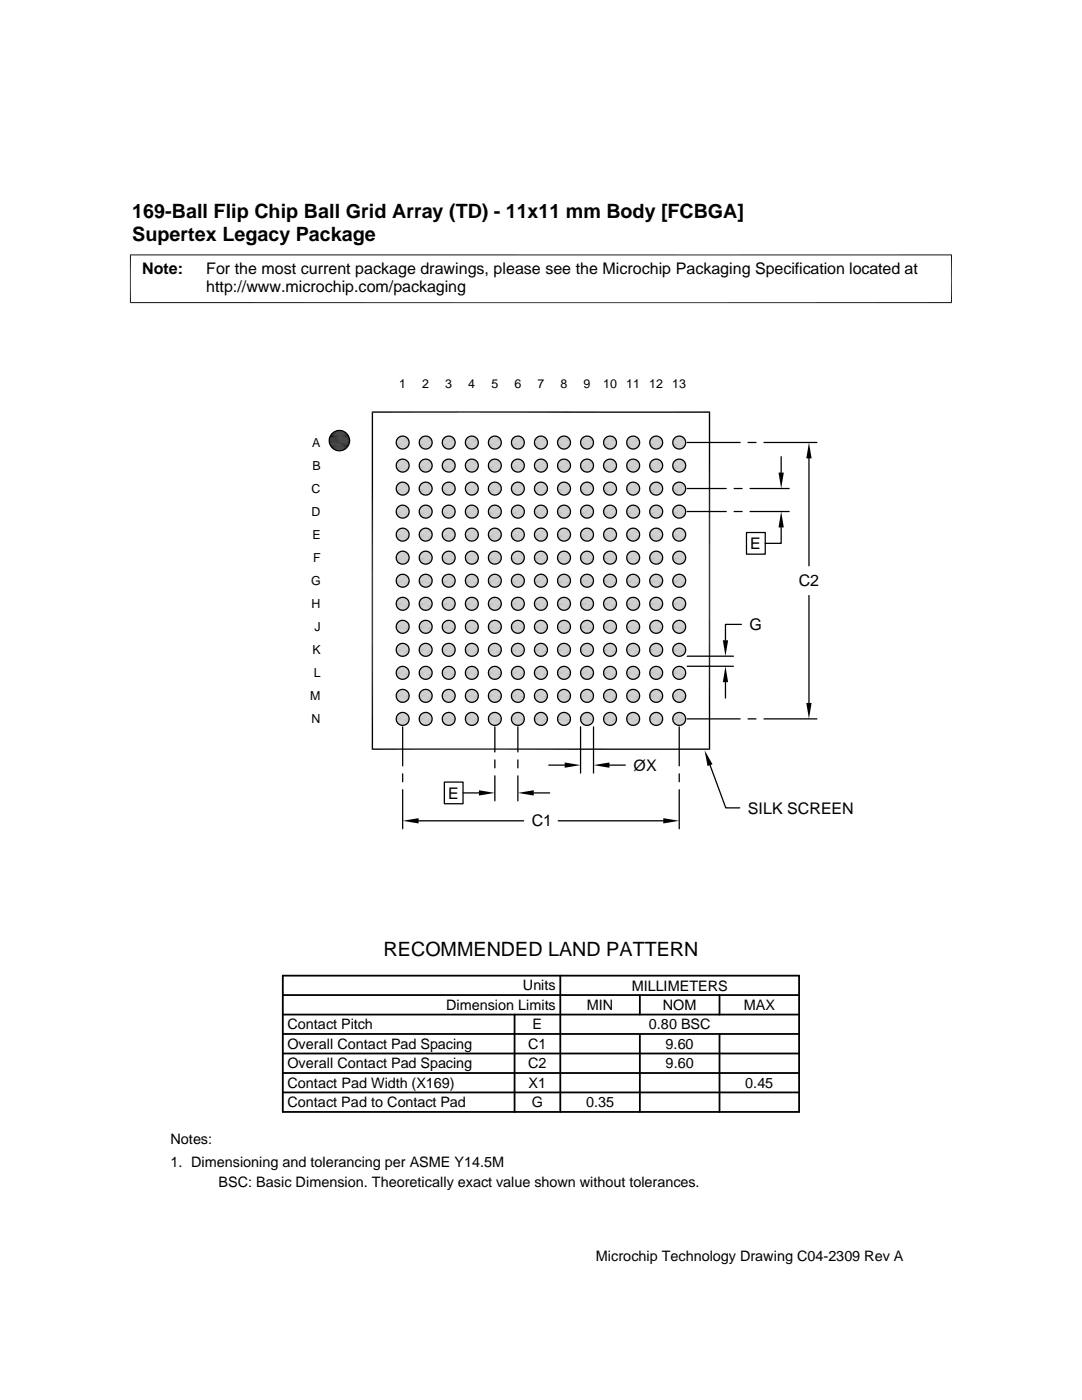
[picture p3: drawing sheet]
<svg xmlns="http://www.w3.org/2000/svg" width="216mm" height="279mm" viewBox="0 0 216 279" stroke-linecap="round" stroke-linejoin="round" font-family="sans-serif">
<defs><g id="words">
<g font-size="3.9">
<text x="26.4" y="43.5">169-Ball Flip Chip Ball Grid Array (TD) - 11x11 mm Body [FCBGA]</text>
<text x="26.4" y="48">Supertex Legacy Package</text>
<text x="76.5" y="190.8">RECOMMENDED LAND PATTERN</text>
</g>
<g font-size="3.2">
<text x="28.4" y="54.6">Note:</text>
<text x="41.1" y="54.6">For the most current package drawings, please see the Microchip Packaging Specification located at</text>
<text x="41.1" y="58.3">http://www.microchip.com/packaging</text>
<text x="149.7" y="109.6">E</text>
<text x="159.4" y="117">C2</text>
<text x="149.5" y="125.7">G</text>
<text x="126.4" y="153.8">ØX</text>
<text x="89.4" y="159.4">E</text>
<text x="106.1" y="164.9">C1</text>
<text x="149.2" y="162.4">SILK SCREEN</text>
</g>
<g font-size="2.9">
<text x="104.3" y="197.7">Units</text>
<text x="126" y="197.7">MILLIMETERS</text>
<text x="89" y="201.6">Dimension Limits</text>
<text x="117.1" y="201.6">MIN</text>
<text x="132.3" y="201.6">NOM</text>
<text x="148.4" y="201.6">MAX</text>
<text x="57.3" y="205.4">Contact Pitch</text>
<text x="57.3" y="209.3">Overall Contact Pad Spacing</text>
<text x="105.4" y="209.3">C1</text>
<text x="106.3" y="205.4">E</text>
<text x="129.5" y="205.4">0.80 BSC</text>
<text x="132.8" y="209.3">9.60</text>
<text x="57.3" y="213.2">Overall Contact Pad Spacing</text>
<text x="105.4" y="213.2">C2</text>
<text x="132.8" y="213.2">9.60</text>
<text x="57.3" y="217.1">Contact Pad Width (X169)</text>
<text x="57.3" y="221">Contact Pad to Contact Pad</text>
<text x="105.5" y="217.1">X1</text>
<text x="106.1" y="221">G</text>
<text x="116.9" y="221">0.35</text>
<text x="148.7" y="217.1">0.45</text>
<text x="34" y="228.3">Notes:</text>
<text x="34" y="232.9">1. Dimensioning and tolerancing per ASME Y14.5M</text>
<text x="43.6" y="236.9">BSC: Basic Dimension. Theoretically exact value shown without tolerances.</text>
<text x="118.9" y="251.7">Microchip Technology Drawing C04-2309 Rev A</text>
</g>
<g font-size="2.5">
<text x="79.7" y="77.5">1</text>
<text x="84.3" y="77.5">2</text>
<text x="88.9" y="77.5">3</text>
<text x="93.4" y="77.5">4</text>
<text x="98.1" y="77.5">5</text>
<text x="102.7" y="77.5">6</text>
<text x="107.2" y="77.5">7</text>
<text x="111.8" y="77.5">8</text>
<text x="116.4" y="77.5">9</text>
<text x="120.3" y="77.5">10</text>
<text x="124.9" y="77.5">11</text>
<text x="129.5" y="77.5">12</text>
<text x="134.1" y="77.5">13</text>
<text x="62.3" y="89.2">A</text>
<text x="62.3" y="93.8">B</text>
<text x="62.2" y="98.4">C</text>
<text x="62.2" y="103">D</text>
<text x="62.3" y="107.6">E</text>
<text x="62.5" y="112.2">F</text>
<text x="62.1" y="116.8">G</text>
<text x="62.2" y="121.4">H</text>
<text x="62.7" y="126">J</text>
<text x="62.3" y="130.6">K</text>
<text x="62.6" y="135.1">L</text>
<text x="61.9" y="139.8">M</text>
<text x="62.2" y="144.4">N</text>
</g>
</g></defs>
<g fill="#c0c0c0">
<path d="M135.2 87.1h.7z"/>
<path d="M135.4 87l.5 .1z"/>
<path d="M130.6 87.1h.7z"/>
<path d="M130.8 87l.5 .1z"/>
<path d="M126 87.1h.7z"/>
<path d="M126.2 87l.5 .1z"/>
<path d="M121.4 87.1h.7z"/>
<path d="M121.6 87l.5 .1z"/>
<path d="M116.8 87.1h.7z"/>
<path d="M117 87l.5 .1z"/>
<path d="M112.2 87.1h.7z"/>
<path d="M112.4 87l.5 .1z"/>
<path d="M107.6 87.1h.7z"/>
<path d="M107.8 87l.5 .1z"/>
<path d="M103 87.1h.7z"/>
<path d="M103.2 87l.5 .1z"/>
<path d="M98.4 87.1h.7z"/>
<path d="M98.6 87l.5 .1z"/>
<path d="M93.8 87.1h.7z"/>
<path d="M94 87l.5 .1z"/>
<path d="M89.2 87.1h.7z"/>
<path d="M89.4 87l.5 .1z"/>
<path d="M84.6 87.1h.7z"/>
<path d="M84.8 87l.5 .1z"/>
<path d="M80 87.1h.7z"/>
<path d="M80.2 87l.5 .1z"/>
<path d="M135 87.2h1.1z"/>
<path d="M135.2 87.1l.9 .1z"/>
<path d="M130.4 87.2h1.1z"/>
<path d="M130.6 87.1l.9 .1z"/>
<path d="M125.8 87.2h1.1z"/>
<path d="M126 87.1l.9 .1z"/>
<path d="M121.2 87.2h1.1z"/>
<path d="M121.4 87.1l.9 .1z"/>
<path d="M116.6 87.2h1.1z"/>
<path d="M116.8 87.1l.9 .1z"/>
<path d="M112 87.2h1.1z"/>
<path d="M112.2 87.1l.9 .1z"/>
<path d="M107.4 87.2h1.1z"/>
<path d="M107.6 87.1l.9 .1z"/>
<path d="M102.8 87.2h1.1z"/>
<path d="M103 87.1l.9 .1z"/>
<path d="M98.2 87.2h1.1z"/>
<path d="M98.4 87.1l.9 .1z"/>
<path d="M93.6 87.2h1.1z"/>
<path d="M93.8 87.1l.9 .1z"/>
<path d="M89 87.2h1.1z"/>
<path d="M89.2 87.1l.9 .1z"/>
<path d="M84.4 87.2h1.1z"/>
<path d="M84.6 87.1l.9 .1z"/>
<path d="M79.8 87.2h1.1z"/>
<path d="M80 87.1l.9 .1z"/>
<path d="M134.7 87.3l.3-.1 1.3 .1z"/>
<path d="M135 87.2h1.1l.2 .1z"/>
<path d="M130.2 87.3l.2-.1 1.3 .1z"/>
<path d="M130.4 87.2h1.1l.2 .1z"/>
<path d="M125.6 87.3l.2-.1 1.3 .1z"/>
<path d="M125.8 87.2h1.1l.2 .1z"/>
<path d="M121 87.3l.2-.1 1.3 .1z"/>
<path d="M121.2 87.2h1.1l.2 .1z"/>
<path d="M116.4 87.3l.2-.1 1.3 .1z"/>
<path d="M116.6 87.2h1.1l.2 .1z"/>
<path d="M111.8 87.3l.2-.1 1.3 .1z"/>
<path d="M112 87.2h1.1l.2 .1z"/>
<path d="M107.2 87.3l.2-.1 1.3 .1z"/>
<path d="M107.4 87.2h1.1l.2 .1z"/>
<path d="M102.6 87.3l.2-.1 1.3 .1z"/>
<path d="M102.8 87.2h1.1l.2 .1z"/>
<path d="M98 87.3l.2-.1 1.3 .1z"/>
<path d="M98.2 87.2h1.1l.2 .1z"/>
<path d="M93.4 87.3l.2-.1 1.3 .1z"/>
<path d="M93.6 87.2h1.1l.2 .1z"/>
<path d="M88.8 87.3l.2-.1 1.3 .1z"/>
<path d="M89 87.2h1.1l.2 .1z"/>
<path d="M84.2 87.3l.2-.1 1.3 .1z"/>
<path d="M84.4 87.2h1.1l.2 .1z"/>
<path d="M79.6 87.3l.2-.1 1.3 .1z"/>
<path d="M79.8 87.2h1.1l.2 .1z"/>
<path d="M134.6 87.4l.1-.1 1.8 .1z"/>
<path d="M134.7 87.3h1.6l.2 .1z"/>
<path d="M130 87.4l.2-.1 1.7 .1z"/>
<path d="M130.2 87.3h1.5l.2 .1z"/>
<path d="M125.4 87.4l.2-.1 1.7 .1z"/>
<path d="M125.6 87.3h1.5l.2 .1z"/>
<path d="M120.8 87.4l.2-.1 1.7 .1z"/>
<path d="M121 87.3h1.5l.2 .1z"/>
<path d="M116.2 87.4l.2-.1 1.7 .1z"/>
<path d="M116.4 87.3h1.5l.2 .1z"/>
<path d="M111.6 87.4l.2-.1 1.7 .1z"/>
<path d="M111.8 87.3h1.5l.2 .1z"/>
<path d="M107 87.4l.2-.1 1.7 .1z"/>
<path d="M107.2 87.3h1.5l.2 .1z"/>
<path d="M102.4 87.4l.2-.1 1.7 .1z"/>
<path d="M102.6 87.3h1.5l.2 .1z"/>
<path d="M97.8 87.4l.2-.1 1.7 .1z"/>
<path d="M98 87.3h1.5l.2 .1z"/>
<path d="M93.2 87.4l.2-.1 1.7 .1z"/>
<path d="M93.4 87.3h1.5l.2 .1z"/>
<path d="M88.6 87.4l.2-.1 1.7 .1z"/>
<path d="M88.8 87.3h1.5l.2 .1z"/>
<path d="M84 87.4l.2-.1 1.7 .1z"/>
<path d="M84.2 87.3h1.5l.2 .1z"/>
<path d="M79.4 87.4l.2-.1 1.7 .1z"/>
<path d="M79.6 87.3h1.5l.2 .1z"/>
</g>
<g fill="none" stroke="#c0c0c0" stroke-width=".2">
<path d="M79.2 87.5h2.2M79.2 89.1h2.2M83.8 87.5h2.2M83.8 89.1h2.2M88.4 89.1h2.2M88.4 87.5h2.2M93 89.1h2.2M93 87.5h2.2M97.6 87.5h2.2M97.6 89.1h2.2M102.2 87.5h2.2M102.2 89.1h2.2"/>
<path d="M106.8 89.1h2.2M106.8 87.5h2.2M111.4 89.1h2.2M111.4 87.5h2.2M116 87.5h2.2M116 89.1h2.2M120.6 87.5h2.2M120.6 89.1h2.2M125.2 87.5h2.2M125.2 89.1h2.2M129.8 87.5h2.2M129.8 89.1h2.2"/>
<path d="M134.4 87.5h2.2M134.4 89.1h2.2"/>
</g>
<g fill="none" stroke="#c0c0c0" stroke-width=".21">
<path d="M79.1 88.9h2.5M79.1 87.7h2.5M83.7 88.9h2.4M83.7 87.7h2.4M88.3 87.7h2.4M88.3 88.9h2.4M92.9 87.7h2.5M92.9 88.9h2.5M97.5 88.9h2.4M97.5 87.7h2.4M102.1 88.9h2.4M102.1 87.7h2.4"/>
<path d="M106.7 88.9h2.4M106.7 87.7h2.4M111.3 87.7h2.4M111.3 88.9h2.4M115.9 88.9h2.4M115.9 87.7h2.4M120.5 87.7h2.4M120.5 88.9h2.4M125.1 88.9h2.5M125.1 87.7h2.5M129.7 87.7h2.4M129.7 88.9h2.4"/>
<path d="M134.3 88.9h2.4M134.3 87.7h2.4"/>
</g>
<g fill="none" stroke="#c0c0c0" stroke-width=".23">
<path d="M79.1 88.4h2.5M79.1 88h2.5M79.1 88.7h2.5M83.7 88.4h2.5M83.7 88.7h2.5M83.7 88h2.5M88.2 88.4h2.6M88.3 88.7h2.5M88.3 88h2.5M92.9 88.4h2.5M92.9 88h2.5M92.9 88.7h2.5"/>
<path d="M97.5 88.4h2.5M97.5 88h2.5M97.5 88.7h2.5M102 88.4h2.6M102.1 88h2.5M102.1 88.7h2.5M106.6 88.4h2.6M106.7 88h2.5M106.7 88.7h2.5M111.3 88.4h2.5M111.3 88h2.5M111.3 88.7h2.5"/>
<path d="M115.8 88.4h2.6M115.9 88h2.5M115.9 88.7h2.5M120.4 88.4h2.6M120.5 88.7h2.5M120.5 88h2.5M125.1 88.4h2.5M125.1 88h2.5M125.1 88.7h2.5M129.6 88.4h2.6M129.7 88.7h2.5M129.7 88h2.5"/>
<path d="M134.2 88.4h2.6M134.3 88h2.5M134.3 88.7h2.5"/>
</g>
<g fill="none" stroke="#c0c0c0" stroke-width=".25">
<path d="M79.1 88.2h2.5M83.7 88.2h2.5M88.2 88.2h2.6M92.9 88.2h2.5M97.5 88.2h2.5M102 88.2h2.6M106.6 88.2h2.6M111.3 88.2h2.5M115.8 88.2h2.6M120.4 88.2h2.6M125.1 88.2h2.5M129.6 88.2h2.6"/>
<path d="M134.2 88.2h2.6"/>
</g>
<g fill="#c0c0c0">
<path d="M134.6 89.2l1.7 .1h-1.6z"/>
<path d="M134.6 89.2h1.9l-.2 .1z"/>
<path d="M130 89.2l1.7 .1h-1.5z"/>
<path d="M130 89.2h1.9l-.2 .1z"/>
<path d="M125.4 89.2l1.7 .1h-1.5z"/>
<path d="M125.4 89.2h1.9l-.2 .1z"/>
<path d="M120.8 89.2l1.7 .1h-1.5z"/>
<path d="M120.8 89.2h1.9l-.2 .1z"/>
<path d="M116.2 89.2l1.7 .1h-1.5z"/>
<path d="M116.2 89.2h1.9l-.2 .1z"/>
<path d="M111.6 89.2l1.7 .1h-1.5z"/>
<path d="M111.6 89.2h1.9l-.2 .1z"/>
<path d="M107 89.2l1.7 .1h-1.5z"/>
<path d="M107 89.2h1.9l-.2 .1z"/>
<path d="M102.4 89.2l1.7 .1h-1.5z"/>
<path d="M102.4 89.2h1.9l-.2 .1z"/>
<path d="M97.8 89.2l1.7 .1h-1.5z"/>
<path d="M97.8 89.2h1.9l-.2 .1z"/>
<path d="M93.2 89.2l1.7 .1h-1.5z"/>
<path d="M93.2 89.2h1.9l-.2 .1z"/>
<path d="M88.6 89.2l1.7 .1h-1.5z"/>
<path d="M88.6 89.2h1.9l-.2 .1z"/>
<path d="M84 89.2l1.7 .1h-1.5z"/>
<path d="M84 89.2h1.9l-.2 .1z"/>
<path d="M79.4 89.2l1.7 .1h-1.5z"/>
<path d="M79.4 89.2h1.9l-.2 .1z"/>
<path d="M134.7 89.3l1.4 .2h-1.1z"/>
<path d="M134.7 89.3h1.6l-.2 .2z"/>
<path d="M130.2 89.3l1.3 .2h-1.1z"/>
<path d="M130.2 89.3h1.5l-.2 .2z"/>
<path d="M125.6 89.3l1.3 .2h-1.1z"/>
<path d="M125.6 89.3h1.5l-.2 .2z"/>
<path d="M121 89.3l1.3 .2h-1.1z"/>
<path d="M121 89.3h1.5l-.2 .2z"/>
<path d="M116.4 89.3l1.3 .2h-1.1z"/>
<path d="M116.4 89.3h1.5l-.2 .2z"/>
<path d="M111.8 89.3l1.3 .2h-1.1z"/>
<path d="M111.8 89.3h1.5l-.2 .2z"/>
<path d="M107.2 89.3l1.3 .2h-1.1z"/>
<path d="M107.2 89.3h1.5l-.2 .2z"/>
<path d="M102.6 89.3l1.3 .2h-1.1z"/>
<path d="M102.6 89.3h1.5l-.2 .2z"/>
<path d="M98 89.3l1.3 .2h-1.1z"/>
<path d="M98 89.3h1.5l-.2 .2z"/>
<path d="M93.4 89.3l1.3 .2h-1.1z"/>
<path d="M93.4 89.3h1.5l-.2 .2z"/>
<path d="M88.8 89.3l1.3 .2h-1.1z"/>
<path d="M88.8 89.3h1.5l-.2 .2z"/>
<path d="M84.2 89.3l1.3 .2h-1.1z"/>
<path d="M84.2 89.3h1.5l-.2 .2z"/>
<path d="M79.6 89.3l1.3 .2h-1.1z"/>
<path d="M79.6 89.3h1.5l-.2 .2z"/>
<path d="M135 89.5l.9 .1z"/>
<path d="M135 89.5h1.1z"/>
<path d="M130.4 89.5l.9 .1z"/>
<path d="M130.4 89.5h1.1z"/>
<path d="M125.8 89.5l.9 .1z"/>
<path d="M125.8 89.5h1.1z"/>
<path d="M121.2 89.5l.9 .1z"/>
<path d="M121.2 89.5h1.1z"/>
<path d="M116.6 89.5l.9 .1z"/>
<path d="M116.6 89.5h1.1z"/>
<path d="M112 89.5l.9 .1z"/>
<path d="M112 89.5h1.1z"/>
<path d="M107.4 89.5l.9 .1z"/>
<path d="M107.4 89.5h1.1z"/>
<path d="M102.8 89.5l.9 .1z"/>
<path d="M102.8 89.5h1.1z"/>
<path d="M98.2 89.5l.9 .1z"/>
<path d="M98.2 89.5h1.1z"/>
<path d="M93.6 89.5l.9 .1z"/>
<path d="M93.6 89.5h1.1z"/>
<path d="M89 89.5l.9 .1z"/>
<path d="M89 89.5h1.1z"/>
<path d="M84.4 89.5l.9 .1z"/>
<path d="M84.4 89.5h1.1z"/>
<path d="M79.8 89.5l.9 .1z"/>
<path d="M79.8 89.5h1.1z"/>
<path d="M135.2 89.6h.5z"/>
<path d="M135.2 89.6h.7z"/>
<path d="M130.6 89.6h.5z"/>
<path d="M130.6 89.6h.7z"/>
<path d="M126 89.6h.4z"/>
<path d="M126 89.6h.7z"/>
<path d="M121.4 89.6h.5z"/>
<path d="M121.4 89.6h.7z"/>
<path d="M116.8 89.6h.5z"/>
<path d="M116.8 89.6h.7z"/>
<path d="M112.2 89.6h.4z"/>
<path d="M112.2 89.6h.7z"/>
<path d="M107.6 89.6h.5z"/>
<path d="M107.6 89.6h.7z"/>
<path d="M103 89.6h.5z"/>
<path d="M103 89.6h.7z"/>
<path d="M98.4 89.6h.5z"/>
<path d="M98.4 89.6h.7z"/>
<path d="M93.8 89.6h.5z"/>
<path d="M93.8 89.6h.7z"/>
<path d="M89.2 89.6h.5z"/>
<path d="M89.2 89.6h.7z"/>
<path d="M84.6 89.6h.5z"/>
<path d="M84.6 89.6h.7z"/>
<path d="M80 89.6h.5z"/>
<path d="M80 89.6h.7z"/>
<path d="M135.2 91.7h.7z"/>
<path d="M135.4 91.6l.5 .1z"/>
<path d="M130.6 91.7h.7z"/>
<path d="M130.8 91.6l.5 .1z"/>
<path d="M126 91.7h.7z"/>
<path d="M126.2 91.6l.5 .1z"/>
<path d="M121.4 91.7h.7z"/>
<path d="M121.6 91.6l.5 .1z"/>
<path d="M116.8 91.7h.7z"/>
<path d="M117 91.6l.5 .1z"/>
<path d="M112.2 91.7h.7z"/>
<path d="M112.4 91.6l.5 .1z"/>
<path d="M107.6 91.7h.7z"/>
<path d="M107.8 91.6l.5 .1z"/>
<path d="M103 91.7h.7z"/>
<path d="M103.2 91.6l.5 .1z"/>
<path d="M98.4 91.7h.7z"/>
<path d="M98.6 91.6l.5 .1z"/>
<path d="M93.8 91.7h.7z"/>
<path d="M94 91.6l.5 .1z"/>
<path d="M89.2 91.7h.7z"/>
<path d="M89.4 91.6l.5 .1z"/>
<path d="M84.6 91.7h.7z"/>
<path d="M84.8 91.6l.5 .1z"/>
<path d="M80 91.7h.7z"/>
<path d="M80.2 91.6l.5 .1z"/>
<path d="M135 91.8h1.1z"/>
<path d="M135.2 91.7l.9 .1z"/>
<path d="M130.4 91.8h1.1z"/>
<path d="M130.6 91.7l.9 .1z"/>
<path d="M125.8 91.8h1.1z"/>
<path d="M126 91.7l.9 .1z"/>
<path d="M121.2 91.8h1.1z"/>
<path d="M121.4 91.7l.9 .1z"/>
<path d="M116.6 91.8h1.1z"/>
<path d="M116.8 91.7l.9 .1z"/>
<path d="M112 91.8h1.1z"/>
<path d="M112.2 91.7l.9 .1z"/>
<path d="M107.4 91.8h1.1z"/>
<path d="M107.6 91.7l.9 .1z"/>
<path d="M102.8 91.8h1.1z"/>
<path d="M103 91.7l.9 .1z"/>
<path d="M98.2 91.8h1.1z"/>
<path d="M98.4 91.7l.9 .1z"/>
<path d="M93.6 91.8h1.1z"/>
<path d="M93.8 91.7l.9 .1z"/>
<path d="M89 91.8h1.1z"/>
<path d="M89.2 91.7l.9 .1z"/>
<path d="M84.4 91.8h1.1z"/>
<path d="M84.6 91.7l.9 .1z"/>
<path d="M79.8 91.8h1.1z"/>
<path d="M80 91.7l.9 .1z"/>
<path d="M134.7 91.9l.3-.1 1.3 .1z"/>
<path d="M135 91.8h1.1l.2 .1z"/>
<path d="M130.2 91.9l.2-.1 1.3 .1z"/>
<path d="M130.4 91.8h1.1l.2 .1z"/>
<path d="M125.6 91.9l.2-.1 1.3 .1z"/>
<path d="M125.8 91.8h1.1l.2 .1z"/>
<path d="M121 91.9l.2-.1 1.3 .1z"/>
<path d="M121.2 91.8h1.1l.2 .1z"/>
<path d="M116.4 91.9l.2-.1 1.3 .1z"/>
<path d="M116.6 91.8h1.1l.2 .1z"/>
<path d="M111.8 91.9l.2-.1 1.3 .1z"/>
<path d="M112 91.8h1.1l.2 .1z"/>
<path d="M107.2 91.9l.2-.1 1.3 .1z"/>
<path d="M107.4 91.8h1.1l.2 .1z"/>
<path d="M102.6 91.9l.2-.1 1.3 .1z"/>
<path d="M102.8 91.8h1.1l.2 .1z"/>
<path d="M98 91.9l.2-.1 1.3 .1z"/>
<path d="M98.2 91.8h1.1l.2 .1z"/>
<path d="M93.4 91.9l.2-.1 1.3 .1z"/>
<path d="M93.6 91.8h1.1l.2 .1z"/>
<path d="M88.8 91.9l.2-.1 1.3 .1z"/>
<path d="M89 91.8h1.1l.2 .1z"/>
<path d="M84.2 91.9l.2-.1 1.3 .1z"/>
<path d="M84.4 91.8h1.1l.2 .1z"/>
<path d="M79.6 91.9l.2-.1 1.3 .1z"/>
<path d="M79.8 91.8h1.1l.2 .1z"/>
<path d="M134.7 91.9l1.8 .2h-1.9z"/>
<path d="M134.7 91.9h1.6l.2 .2z"/>
<path d="M130.2 91.9l1.7 .2h-1.9z"/>
<path d="M130.2 91.9h1.5l.2 .2z"/>
<path d="M125.6 91.9l1.7 .2h-1.9z"/>
<path d="M125.6 91.9h1.5l.2 .2z"/>
<path d="M120.8 92.1l.2-.2 1.7 .2z"/>
<path d="M121 91.9h1.5l.2 .2z"/>
<path d="M116.4 91.9l1.7 .2h-1.9z"/>
<path d="M116.4 91.9h1.5l.2 .2z"/>
<path d="M111.8 91.9l1.7 .2h-1.9z"/>
<path d="M111.8 91.9h1.5l.2 .2z"/>
<path d="M107 92.1l.2-.2 1.7 .2z"/>
<path d="M107.2 91.9h1.5l.2 .2z"/>
<path d="M102.6 91.9l1.7 .2h-1.9z"/>
<path d="M102.6 91.9h1.5l.2 .2z"/>
<path d="M98 91.9l1.7 .2h-1.9z"/>
<path d="M98 91.9h1.5l.2 .2z"/>
<path d="M93.2 92.1l.2-.2 1.7 .2z"/>
<path d="M93.4 91.9h1.5l.2 .2z"/>
<path d="M88.8 91.9l1.7 .2h-1.9z"/>
<path d="M88.8 91.9h1.5l.2 .2z"/>
<path d="M84.2 91.9l1.7 .2h-1.9z"/>
<path d="M84.2 91.9h1.5l.2 .2z"/>
<path d="M79.6 91.9l1.7 .2h-1.9z"/>
<path d="M79.6 91.9h1.5l.2 .2z"/>
</g>
<g fill="none" stroke="#c0c0c0" stroke-width=".2">
<path d="M79.2 92.1h2.2M79.2 93.7h2.2M83.8 92.1h2.2M83.8 93.7h2.2M88.4 93.7h2.2M88.4 92.1h2.2M93 93.7h2.2M93 92.1h2.2M97.6 92.1h2.2M97.6 93.7h2.2M102.2 92.1h2.2M102.2 93.7h2.2"/>
<path d="M106.8 93.7h2.2M106.8 92.1h2.2M111.4 93.7h2.2M111.4 92.1h2.2M116 92.1h2.2M116 93.7h2.2M120.6 92.1h2.2M120.6 93.7h2.2M125.2 92.1h2.2M125.2 93.7h2.2M129.8 92.1h2.2M129.8 93.7h2.2"/>
<path d="M134.4 92.1h2.2M134.4 93.7h2.2"/>
</g>
<g fill="none" stroke="#c0c0c0" stroke-width=".21">
<path d="M79.1 92.6h2.5M79.1 93.5h2.5M79.1 92.4h2.5M83.7 92.6h2.5M83.7 93.5h2.4M83.7 92.4h2.4M88.3 92.6h2.5M88.3 92.4h2.4M88.3 93.5h2.4M92.9 92.6h2.5M92.9 92.4h2.5M92.9 93.5h2.5"/>
<path d="M97.5 92.6h2.5M97.5 93.5h2.4M97.5 92.4h2.4M102.1 92.6h2.5M102.1 93.5h2.4M102.1 92.4h2.4M106.7 92.6h2.5M106.7 93.5h2.4M106.7 92.4h2.4M111.3 92.6h2.5M111.3 92.4h2.4M111.3 93.5h2.4"/>
<path d="M115.9 92.6h2.5M115.9 93.5h2.4M115.9 92.4h2.4M120.5 92.6h2.5M120.5 92.4h2.4M120.5 93.5h2.4M125.1 92.6h2.5M125.1 93.5h2.5M125.1 92.4h2.5M129.7 92.6h2.5M129.7 92.4h2.4M129.7 93.5h2.4"/>
<path d="M134.3 92.6h2.5M134.3 93.5h2.4M134.3 92.4h2.4"/>
</g>
<g fill="none" stroke="#c0c0c0" stroke-width=".25">
<path d="M79.1 92.8h2.5M83.7 92.8h2.5M88.2 92.8h2.6M92.9 92.8h2.5M97.5 92.8h2.5M102 92.8h2.6M106.6 92.8h2.6M111.3 92.8h2.5M115.8 92.8h2.6M120.4 92.8h2.6M125.1 92.8h2.5M129.6 92.8h2.6"/>
<path d="M134.2 92.8h2.6"/>
</g>
<g fill="none" stroke="#c0c0c0" stroke-width=".23">
<path d="M79.1 93h2.5M79.1 93.3h2.5M83.7 93h2.5M83.7 93.3h2.5M88.2 93h2.6M88.3 93.3h2.5M92.9 93h2.5M92.9 93.3h2.5M97.5 93h2.5M97.5 93.3h2.5M102 93h2.6M102.1 93.3h2.5"/>
<path d="M106.6 93h2.6M106.7 93.3h2.5M111.3 93h2.5M111.3 93.3h2.5M115.8 93h2.6M115.9 93.3h2.5M120.4 93h2.6M120.5 93.3h2.5M125.1 93h2.5M125.1 93.3h2.5M129.6 93h2.6M129.7 93.3h2.5"/>
<path d="M134.2 93h2.6M134.3 93.3h2.5"/>
</g>
<g fill="#c0c0c0">
<path d="M134.6 93.8l1.7 .1h-1.6z"/>
<path d="M134.6 93.8h1.9l-.2 .1z"/>
<path d="M130 93.8l1.7 .1h-1.5z"/>
<path d="M130 93.8h1.9l-.2 .1z"/>
<path d="M125.4 93.8l1.7 .1h-1.5z"/>
<path d="M125.4 93.8h1.9l-.2 .1z"/>
<path d="M120.8 93.8l1.7 .1h-1.5z"/>
<path d="M120.8 93.8h1.9l-.2 .1z"/>
<path d="M116.2 93.8l1.7 .1h-1.5z"/>
<path d="M116.2 93.8h1.9l-.2 .1z"/>
<path d="M111.6 93.8l1.7 .1h-1.5z"/>
<path d="M111.6 93.8h1.9l-.2 .1z"/>
<path d="M107 93.8l1.7 .1h-1.5z"/>
<path d="M107 93.8h1.9l-.2 .1z"/>
<path d="M102.4 93.8l1.7 .1h-1.5z"/>
<path d="M102.4 93.8h1.9l-.2 .1z"/>
<path d="M97.8 93.8l1.7 .1h-1.5z"/>
<path d="M97.8 93.8h1.9l-.2 .1z"/>
<path d="M93.2 93.8l1.7 .1h-1.5z"/>
<path d="M93.2 93.8h1.9l-.2 .1z"/>
<path d="M88.6 93.8l1.7 .1h-1.5z"/>
<path d="M88.6 93.8h1.9l-.2 .1z"/>
<path d="M84 93.8l1.7 .1h-1.5z"/>
<path d="M84 93.8h1.9l-.2 .1z"/>
<path d="M79.4 93.8l1.7 .1h-1.5z"/>
<path d="M79.4 93.8h1.9l-.2 .1z"/>
<path d="M134.7 93.9l1.4 .2h-1.1z"/>
<path d="M134.7 93.9h1.6l-.2 .2z"/>
<path d="M130.2 93.9l1.3 .2h-1.1z"/>
<path d="M130.2 93.9h1.5l-.2 .2z"/>
<path d="M125.6 93.9l1.3 .2h-1.1z"/>
<path d="M125.6 93.9h1.5l-.2 .2z"/>
<path d="M121 93.9l1.3 .2h-1.1z"/>
<path d="M121 93.9h1.5l-.2 .2z"/>
<path d="M116.4 93.9l1.3 .2h-1.1z"/>
<path d="M116.4 93.9h1.5l-.2 .2z"/>
<path d="M111.8 93.9l1.3 .2h-1.1z"/>
<path d="M111.8 93.9h1.5l-.2 .2z"/>
<path d="M107.2 93.9l1.3 .2h-1.1z"/>
<path d="M107.2 93.9h1.5l-.2 .2z"/>
<path d="M102.6 93.9l1.3 .2h-1.1z"/>
<path d="M102.6 93.9h1.5l-.2 .2z"/>
<path d="M98 93.9l1.3 .2h-1.1z"/>
<path d="M98 93.9h1.5l-.2 .2z"/>
<path d="M93.4 93.9l1.3 .2h-1.1z"/>
<path d="M93.4 93.9h1.5l-.2 .2z"/>
<path d="M88.8 93.9l1.3 .2h-1.1z"/>
<path d="M88.8 93.9h1.5l-.2 .2z"/>
<path d="M84.2 93.9l1.3 .2h-1.1z"/>
<path d="M84.2 93.9h1.5l-.2 .2z"/>
<path d="M79.6 93.9l1.3 .2h-1.1z"/>
<path d="M79.6 93.9h1.5l-.2 .2z"/>
<path d="M135 94.1h.9z"/>
<path d="M135 94.1h1.1z"/>
<path d="M130.4 94.1h.9z"/>
<path d="M130.4 94.1h1.1z"/>
<path d="M125.8 94.1h.9z"/>
<path d="M125.8 94.1h1.1z"/>
<path d="M121.2 94.1h.9z"/>
<path d="M121.2 94.1h1.1z"/>
<path d="M116.6 94.1h.9z"/>
<path d="M116.6 94.1h1.1z"/>
<path d="M112 94.1h.9z"/>
<path d="M112 94.1h1.1z"/>
<path d="M107.4 94.1h.9z"/>
<path d="M107.4 94.1h1.1z"/>
<path d="M102.8 94.1h.9z"/>
<path d="M102.8 94.1h1.1z"/>
<path d="M98.2 94.1h.9z"/>
<path d="M98.2 94.1h1.1z"/>
<path d="M93.6 94.1h.9z"/>
<path d="M93.6 94.1h1.1z"/>
<path d="M89 94.1h.9z"/>
<path d="M89 94.1h1.1z"/>
<path d="M84.4 94.1h.9z"/>
<path d="M84.4 94.1h1.1z"/>
<path d="M79.8 94.1h.9z"/>
<path d="M79.8 94.1h1.1z"/>
<path d="M135.2 94.1l.5 .1z"/>
<path d="M135.2 94.1h.7z"/>
<path d="M130.6 94.1l.5 .1z"/>
<path d="M130.6 94.1h.7z"/>
<path d="M126 94.1l.4 .1z"/>
<path d="M126 94.1h.7z"/>
<path d="M121.4 94.1l.5 .1z"/>
<path d="M121.4 94.1h.7z"/>
<path d="M116.8 94.1l.5 .1z"/>
<path d="M116.8 94.1h.7z"/>
<path d="M112.2 94.1l.4 .1z"/>
<path d="M112.2 94.1h.7z"/>
<path d="M107.6 94.1l.5 .1z"/>
<path d="M107.6 94.1h.7z"/>
<path d="M103 94.1l.5 .1z"/>
<path d="M103 94.1h.7z"/>
<path d="M98.4 94.1l.5 .1z"/>
<path d="M98.4 94.1h.7z"/>
<path d="M93.8 94.1l.5 .1z"/>
<path d="M93.8 94.1h.7z"/>
<path d="M89.2 94.1l.5 .1z"/>
<path d="M89.2 94.1h.7z"/>
<path d="M84.6 94.1l.5 .1z"/>
<path d="M84.6 94.1h.7z"/>
<path d="M80 94.1l.5 .1z"/>
<path d="M80 94.1h.7z"/>
<path d="M135.2 96.3h.7z"/>
<path d="M135.4 96.2l.5 .1z"/>
<path d="M130.6 96.3h.7z"/>
<path d="M130.8 96.2l.5 .1z"/>
<path d="M126 96.3h.7z"/>
<path d="M126.2 96.2l.5 .1z"/>
<path d="M121.4 96.3h.7z"/>
<path d="M121.6 96.2l.5 .1z"/>
<path d="M116.8 96.3h.7z"/>
<path d="M117 96.2l.5 .1z"/>
<path d="M112.2 96.3h.7z"/>
<path d="M112.4 96.2l.5 .1z"/>
<path d="M107.6 96.3h.7z"/>
<path d="M107.8 96.2l.5 .1z"/>
<path d="M103 96.3h.7z"/>
<path d="M103.2 96.2l.5 .1z"/>
<path d="M98.4 96.3h.7z"/>
<path d="M98.6 96.2l.5 .1z"/>
<path d="M93.8 96.3h.7z"/>
<path d="M94 96.2l.5 .1z"/>
<path d="M89.2 96.3h.7z"/>
<path d="M89.4 96.2l.5 .1z"/>
<path d="M84.6 96.3h.7z"/>
<path d="M84.8 96.2l.5 .1z"/>
<path d="M80 96.3h.7z"/>
<path d="M80.2 96.2l.5 .1z"/>
<path d="M135 96.4h1.1z"/>
<path d="M135.2 96.3l.9 .1z"/>
<path d="M130.4 96.4h1.1z"/>
<path d="M130.6 96.3l.9 .1z"/>
<path d="M125.8 96.4h1.1z"/>
<path d="M126 96.3l.9 .1z"/>
<path d="M121.2 96.4h1.1z"/>
<path d="M121.4 96.3l.9 .1z"/>
<path d="M116.6 96.4h1.1z"/>
<path d="M116.8 96.3l.9 .1z"/>
<path d="M112 96.4h1.1z"/>
<path d="M112.2 96.3l.9 .1z"/>
<path d="M107.4 96.4h1.1z"/>
<path d="M107.6 96.3l.9 .1z"/>
<path d="M102.8 96.4h1.1z"/>
<path d="M103 96.3l.9 .1z"/>
<path d="M98.2 96.4h1.1z"/>
<path d="M98.4 96.3l.9 .1z"/>
<path d="M93.6 96.4h1.1z"/>
<path d="M93.8 96.3l.9 .1z"/>
<path d="M89 96.4h1.1z"/>
<path d="M89.2 96.3l.9 .1z"/>
<path d="M84.4 96.4h1.1z"/>
<path d="M84.6 96.3l.9 .1z"/>
<path d="M79.8 96.4h1.1z"/>
<path d="M80 96.3l.9 .1z"/>
<path d="M134.7 96.5l.3-.1 1.3 .1z"/>
<path d="M135 96.4h1.1l.2 .1z"/>
<path d="M130.2 96.5l.2-.1 1.3 .1z"/>
<path d="M130.4 96.4h1.1l.2 .1z"/>
<path d="M125.6 96.5l.2-.1 1.3 .1z"/>
<path d="M125.8 96.4h1.1l.2 .1z"/>
<path d="M121 96.5l.2-.1 1.3 .1z"/>
<path d="M121.2 96.4h1.1l.2 .1z"/>
<path d="M116.4 96.5l.2-.1 1.3 .1z"/>
<path d="M116.6 96.4h1.1l.2 .1z"/>
<path d="M111.8 96.5l.2-.1 1.3 .1z"/>
<path d="M112 96.4h1.1l.2 .1z"/>
<path d="M107.2 96.5l.2-.1 1.3 .1z"/>
<path d="M107.4 96.4h1.1l.2 .1z"/>
<path d="M102.6 96.5l.2-.1 1.3 .1z"/>
<path d="M102.8 96.4h1.1l.2 .1z"/>
<path d="M98 96.5l.2-.1 1.3 .1z"/>
<path d="M98.2 96.4h1.1l.2 .1z"/>
<path d="M93.4 96.5l.2-.1 1.3 .1z"/>
<path d="M93.6 96.4h1.1l.2 .1z"/>
<path d="M88.8 96.5l.2-.1 1.3 .1z"/>
<path d="M89 96.4h1.1l.2 .1z"/>
<path d="M84.2 96.5l.2-.1 1.3 .1z"/>
<path d="M84.4 96.4h1.1l.2 .1z"/>
<path d="M79.6 96.5l.2-.1 1.3 .1z"/>
<path d="M79.8 96.4h1.1l.2 .1z"/>
<path d="M134.7 96.5l1.8 .1h-1.9z"/>
<path d="M134.7 96.5h1.6l.2 .1z"/>
<path d="M130.2 96.5l1.7 .1h-1.9z"/>
<path d="M130.2 96.5h1.5l.2 .1z"/>
<path d="M125.6 96.5l1.7 .1h-1.9z"/>
<path d="M125.6 96.5h1.5l.2 .1z"/>
<path d="M120.8 96.6l.2-.1 1.7 .1z"/>
<path d="M121 96.5h1.5l.2 .1z"/>
<path d="M116.4 96.5l1.7 .1h-1.9z"/>
<path d="M116.4 96.5h1.5l.2 .1z"/>
<path d="M111.8 96.5l1.7 .1h-1.9z"/>
<path d="M111.8 96.5h1.5l.2 .1z"/>
<path d="M107 96.6l.2-.1 1.7 .1z"/>
<path d="M107.2 96.5h1.5l.2 .1z"/>
<path d="M102.6 96.5l1.7 .1h-1.9z"/>
<path d="M102.6 96.5h1.5l.2 .1z"/>
<path d="M98 96.5l1.7 .1h-1.9z"/>
<path d="M98 96.5h1.5l.2 .1z"/>
<path d="M93.2 96.6l.2-.1 1.7 .1z"/>
<path d="M93.4 96.5h1.5l.2 .1z"/>
<path d="M88.8 96.5l1.7 .1h-1.9z"/>
<path d="M88.8 96.5h1.5l.2 .1z"/>
<path d="M84.2 96.5l1.7 .1h-1.9z"/>
<path d="M84.2 96.5h1.5l.2 .1z"/>
<path d="M79.6 96.5l1.7 .1h-1.9z"/>
<path d="M79.6 96.5h1.5l.2 .1z"/>
</g>
<g fill="none" stroke="#c0c0c0" stroke-width=".2">
<path d="M79.2 96.7h2.2M79.2 98.3h2.2M83.8 96.7h2.2M83.8 98.3h2.2M88.4 98.3h2.2M88.4 96.7h2.2M93 98.3h2.2M93 96.7h2.2M97.6 96.7h2.2M97.6 98.3h2.2M102.2 96.7h2.2M102.2 98.3h2.2"/>
<path d="M106.8 98.3h2.2M106.8 96.7h2.2M111.4 98.3h2.2M111.4 96.7h2.2M116 96.7h2.2M116 98.3h2.2M120.6 96.7h2.2M120.6 98.3h2.2M125.2 96.7h2.2M125.2 98.3h2.2M129.8 96.7h2.2M129.8 98.3h2.2"/>
<path d="M134.4 96.7h2.2M134.4 98.3h2.2"/>
</g>
<g fill="none" stroke="#c0c0c0" stroke-width=".21">
<path d="M79.1 98.1h2.5M79.1 96.9h2.5M83.7 98.1h2.4M83.7 96.9h2.4M88.3 96.9h2.4M88.3 98.1h2.4M92.9 96.9h2.5M92.9 98.1h2.5M97.5 98.1h2.4M97.5 96.9h2.4M102.1 98.1h2.4M102.1 96.9h2.4"/>
<path d="M106.7 98.1h2.4M106.7 96.9h2.4M111.3 96.9h2.4M111.3 98.1h2.4M115.9 98.1h2.4M115.9 96.9h2.4M120.5 96.9h2.4M120.5 98.1h2.4M125.1 98.1h2.5M125.1 96.9h2.5M129.7 96.9h2.4M129.7 98.1h2.4"/>
<path d="M134.3 98.1h2.4M134.3 96.9h2.4"/>
</g>
<g fill="none" stroke="#c0c0c0" stroke-width=".23">
<path d="M79.1 97.4h2.5M79.1 97.6h2.5M79.1 97.2h2.5M79.1 97.9h2.5M83.7 97.4h2.5M83.7 97.6h2.5M83.7 97.9h2.5M83.7 97.2h2.5M88.2 97.4h2.6M88.2 97.6h2.6M88.3 97.9h2.5M88.3 97.2h2.5"/>
<path d="M92.9 97.4h2.5M92.9 97.6h2.5M92.9 97.2h2.5M92.9 97.9h2.5M97.5 97.4h2.5M97.5 97.6h2.5M97.5 97.2h2.5M97.5 97.9h2.5M102 97.6h2.6M102 97.4h2.6M102.1 97.2h2.5M102.1 97.9h2.5"/>
<path d="M106.6 97.4h2.6M106.6 97.6h2.6M106.7 97.2h2.5M106.7 97.9h2.5M111.3 97.6h2.5M111.3 97.4h2.5M111.3 97.2h2.5M111.3 97.9h2.5M115.8 97.4h2.6M115.8 97.6h2.6M115.9 97.2h2.5M115.9 97.9h2.5"/>
<path d="M120.4 97.4h2.6M120.4 97.6h2.6M120.5 97.9h2.5M120.5 97.2h2.5M125.1 97.6h2.5M125.1 97.4h2.5M125.1 97.2h2.5M125.1 97.9h2.5M129.6 97.4h2.6M129.6 97.6h2.6M129.7 97.9h2.5M129.7 97.2h2.5"/>
<path d="M134.2 97.4h2.6M134.2 97.6h2.6M134.3 97.2h2.5M134.3 97.9h2.5"/>
</g>
<g fill="#c0c0c0">
<path d="M134.6 98.4l1.7 .2h-1.6z"/>
<path d="M134.6 98.4h1.9l-.2 .2z"/>
<path d="M130 98.4l1.7 .2h-1.5z"/>
<path d="M130 98.4h1.9l-.2 .2z"/>
<path d="M125.4 98.4l1.7 .2h-1.5z"/>
<path d="M125.4 98.4h1.9l-.2 .2z"/>
<path d="M120.8 98.4l1.7 .2h-1.5z"/>
<path d="M120.8 98.4h1.9l-.2 .2z"/>
<path d="M116.2 98.4l1.7 .2h-1.5z"/>
<path d="M116.2 98.4h1.9l-.2 .2z"/>
<path d="M111.6 98.4l1.7 .2h-1.5z"/>
<path d="M111.6 98.4h1.9l-.2 .2z"/>
<path d="M107 98.4l1.7 .2h-1.5z"/>
<path d="M107 98.4h1.9l-.2 .2z"/>
<path d="M102.4 98.4l1.7 .2h-1.5z"/>
<path d="M102.4 98.4h1.9l-.2 .2z"/>
<path d="M97.8 98.4l1.7 .2h-1.5z"/>
<path d="M97.8 98.4h1.9l-.2 .2z"/>
<path d="M93.2 98.4l1.7 .2h-1.5z"/>
<path d="M93.2 98.4h1.9l-.2 .2z"/>
<path d="M88.6 98.4l1.7 .2h-1.5z"/>
<path d="M88.6 98.4h1.9l-.2 .2z"/>
<path d="M84 98.4l1.7 .2h-1.5z"/>
<path d="M84 98.4h1.9l-.2 .2z"/>
<path d="M79.4 98.4l1.7 .2h-1.5z"/>
<path d="M79.4 98.4h1.9l-.2 .2z"/>
<path d="M134.7 98.6l1.4 .1h-1.1z"/>
<path d="M134.7 98.6h1.6l-.2 .1z"/>
<path d="M130.2 98.6l1.3 .1h-1.1z"/>
<path d="M130.2 98.6h1.5l-.2 .1z"/>
<path d="M125.6 98.6l1.3 .1h-1.1z"/>
<path d="M125.6 98.6h1.5l-.2 .1z"/>
<path d="M121 98.6l1.3 .1h-1.1z"/>
<path d="M121 98.6h1.5l-.2 .1z"/>
<path d="M116.4 98.6l1.3 .1h-1.1z"/>
<path d="M116.4 98.6h1.5l-.2 .1z"/>
<path d="M111.8 98.6l1.3 .1h-1.1z"/>
<path d="M111.8 98.6h1.5l-.2 .1z"/>
<path d="M107.2 98.6l1.3 .1h-1.1z"/>
<path d="M107.2 98.6h1.5l-.2 .1z"/>
<path d="M102.6 98.6l1.3 .1h-1.1z"/>
<path d="M102.6 98.6h1.5l-.2 .1z"/>
<path d="M98 98.6l1.3 .1h-1.1z"/>
<path d="M98 98.6h1.5l-.2 .1z"/>
<path d="M93.4 98.6l1.3 .1h-1.1z"/>
<path d="M93.4 98.6h1.5l-.2 .1z"/>
<path d="M88.8 98.6l1.3 .1h-1.1z"/>
<path d="M88.8 98.6h1.5l-.2 .1z"/>
<path d="M84.2 98.6l1.3 .1h-1.1z"/>
<path d="M84.2 98.6h1.5l-.2 .1z"/>
<path d="M79.6 98.6l1.3 .1h-1.1z"/>
<path d="M79.6 98.6h1.5l-.2 .1z"/>
<path d="M135 98.7l.9 .1z"/>
<path d="M135 98.7h1.1z"/>
<path d="M130.4 98.7l.9 .1z"/>
<path d="M130.4 98.7h1.1z"/>
<path d="M125.8 98.7l.9 .1z"/>
<path d="M125.8 98.7h1.1z"/>
<path d="M121.2 98.7l.9 .1z"/>
<path d="M121.2 98.7h1.1z"/>
<path d="M116.6 98.7l.9 .1z"/>
<path d="M116.6 98.7h1.1z"/>
<path d="M112 98.7l.9 .1z"/>
<path d="M112 98.7h1.1z"/>
<path d="M107.4 98.7l.9 .1z"/>
<path d="M107.4 98.7h1.1z"/>
<path d="M102.8 98.7l.9 .1z"/>
<path d="M102.8 98.7h1.1z"/>
<path d="M98.2 98.7l.9 .1z"/>
<path d="M98.2 98.7h1.1z"/>
<path d="M93.6 98.7l.9 .1z"/>
<path d="M93.6 98.7h1.1z"/>
<path d="M89 98.7l.9 .1z"/>
<path d="M89 98.7h1.1z"/>
<path d="M84.4 98.7l.9 .1z"/>
<path d="M84.4 98.7h1.1z"/>
<path d="M79.8 98.7l.9 .1z"/>
<path d="M79.8 98.7h1.1z"/>
<path d="M135.2 98.8h.5z"/>
<path d="M135.2 98.8h.7z"/>
<path d="M130.6 98.8h.5z"/>
<path d="M130.6 98.8h.7z"/>
<path d="M126 98.8h.4z"/>
<path d="M126 98.8h.7z"/>
<path d="M121.4 98.8h.5z"/>
<path d="M121.4 98.8h.7z"/>
<path d="M116.8 98.8h.5z"/>
<path d="M116.8 98.8h.7z"/>
<path d="M112.2 98.8h.4z"/>
<path d="M112.2 98.8h.7z"/>
<path d="M107.6 98.8h.5z"/>
<path d="M107.6 98.8h.7z"/>
<path d="M103 98.8h.5z"/>
<path d="M103 98.8h.7z"/>
<path d="M98.4 98.8h.5z"/>
<path d="M98.4 98.8h.7z"/>
<path d="M93.8 98.8h.5z"/>
<path d="M93.8 98.8h.7z"/>
<path d="M89.2 98.8h.5z"/>
<path d="M89.2 98.8h.7z"/>
<path d="M84.6 98.8h.5z"/>
<path d="M84.6 98.8h.7z"/>
<path d="M80 98.8h.5z"/>
<path d="M80 98.8h.7z"/>
<path d="M135.2 100.9h.7z"/>
<path d="M135.4 100.8l.5 .1z"/>
<path d="M130.6 100.9h.7z"/>
<path d="M130.8 100.8l.5 .1z"/>
<path d="M126 100.9h.7z"/>
<path d="M126.2 100.8l.5 .1z"/>
<path d="M121.4 100.9h.7z"/>
<path d="M121.6 100.8l.5 .1z"/>
<path d="M116.8 100.9h.7z"/>
<path d="M117 100.8l.5 .1z"/>
<path d="M112.2 100.9h.7z"/>
<path d="M112.4 100.8l.5 .1z"/>
<path d="M107.6 100.9h.7z"/>
<path d="M107.8 100.8l.5 .1z"/>
<path d="M103 100.9h.7z"/>
<path d="M103.2 100.8l.5 .1z"/>
<path d="M98.4 100.9h.7z"/>
<path d="M98.6 100.8l.5 .1z"/>
<path d="M93.8 100.9h.7z"/>
<path d="M94 100.8l.5 .1z"/>
<path d="M89.2 100.9h.7z"/>
<path d="M89.4 100.8l.5 .1z"/>
<path d="M84.6 100.9h.7z"/>
<path d="M84.8 100.8l.5 .1z"/>
<path d="M80 100.9h.7z"/>
<path d="M80.2 100.8l.5 .1z"/>
<path d="M135 100.9h1.1z"/>
<path d="M135.2 100.9h.9z"/>
<path d="M130.4 100.9h1.1z"/>
<path d="M130.6 100.9h.9z"/>
<path d="M125.8 100.9h1.1z"/>
<path d="M126 100.9h.9z"/>
<path d="M121.2 100.9h1.1z"/>
<path d="M121.4 100.9h.9z"/>
<path d="M116.6 100.9h1.1z"/>
<path d="M116.8 100.9h.9z"/>
<path d="M112 100.9h1.1z"/>
<path d="M112.2 100.9h.9z"/>
<path d="M107.4 100.9h1.1z"/>
<path d="M107.6 100.9h.9z"/>
<path d="M102.8 100.9h1.1z"/>
<path d="M103 100.9h.9z"/>
<path d="M98.2 100.9h1.1z"/>
<path d="M98.4 100.9h.9z"/>
<path d="M93.6 100.9h1.1z"/>
<path d="M93.8 100.9h.9z"/>
<path d="M89 100.9h1.1z"/>
<path d="M89.2 100.9h.9z"/>
<path d="M84.4 100.9h1.1z"/>
<path d="M84.6 100.9h.9z"/>
<path d="M79.8 100.9h1.1z"/>
<path d="M80 100.9h.9z"/>
<path d="M134.7 101.1l.3-.2 1.3 .2z"/>
<path d="M135 100.9h1.1l.2 .2z"/>
<path d="M130.2 101.1l.2-.2 1.3 .2z"/>
<path d="M130.4 100.9h1.1l.2 .2z"/>
<path d="M125.6 101.1l.2-.2 1.3 .2z"/>
<path d="M125.8 100.9h1.1l.2 .2z"/>
<path d="M121 101.1l.2-.2 1.3 .2z"/>
<path d="M121.2 100.9h1.1l.2 .2z"/>
<path d="M116.4 101.1l.2-.2 1.3 .2z"/>
<path d="M116.6 100.9h1.1l.2 .2z"/>
<path d="M111.8 101.1l.2-.2 1.3 .2z"/>
<path d="M112 100.9h1.1l.2 .2z"/>
<path d="M107.2 101.1l.2-.2 1.3 .2z"/>
<path d="M107.4 100.9h1.1l.2 .2z"/>
<path d="M102.6 101.1l.2-.2 1.3 .2z"/>
<path d="M102.8 100.9h1.1l.2 .2z"/>
<path d="M98 101.1l.2-.2 1.3 .2z"/>
<path d="M98.2 100.9h1.1l.2 .2z"/>
<path d="M93.4 101.1l.2-.2 1.3 .2z"/>
<path d="M93.6 100.9h1.1l.2 .2z"/>
<path d="M88.8 101.1l.2-.2 1.3 .2z"/>
<path d="M89 100.9h1.1l.2 .2z"/>
<path d="M84.2 101.1l.2-.2 1.3 .2z"/>
<path d="M84.4 100.9h1.1l.2 .2z"/>
<path d="M79.6 101.1l.2-.2 1.3 .2z"/>
<path d="M79.8 100.9h1.1l.2 .2z"/>
<path d="M134.7 101.1l1.8 .1h-1.9z"/>
<path d="M134.7 101.1h1.6l.2 .1z"/>
<path d="M130.2 101.1l1.7 .1h-1.9z"/>
<path d="M130.2 101.1h1.5l.2 .1z"/>
<path d="M125.6 101.1l1.7 .1h-1.9z"/>
<path d="M125.6 101.1h1.5l.2 .1z"/>
<path d="M120.8 101.2l.2-.1 1.7 .1z"/>
<path d="M121 101.1h1.5l.2 .1z"/>
<path d="M116.4 101.1l1.7 .1h-1.9z"/>
<path d="M116.4 101.1h1.5l.2 .1z"/>
<path d="M111.8 101.1l1.7 .1h-1.9z"/>
<path d="M111.8 101.1h1.5l.2 .1z"/>
<path d="M107 101.2l.2-.1 1.7 .1z"/>
<path d="M107.2 101.1h1.5l.2 .1z"/>
<path d="M102.6 101.1l1.7 .1h-1.9z"/>
<path d="M102.6 101.1h1.5l.2 .1z"/>
<path d="M98 101.1l1.7 .1h-1.9z"/>
<path d="M98 101.1h1.5l.2 .1z"/>
<path d="M93.2 101.2l.2-.1 1.7 .1z"/>
<path d="M93.4 101.1h1.5l.2 .1z"/>
<path d="M88.8 101.1l1.7 .1h-1.9z"/>
<path d="M88.8 101.1h1.5l.2 .1z"/>
<path d="M84.2 101.1l1.7 .1h-1.9z"/>
<path d="M84.2 101.1h1.5l.2 .1z"/>
<path d="M79.6 101.1l1.7 .1h-1.9z"/>
<path d="M79.6 101.1h1.5l.2 .1z"/>
</g>
<g fill="none" stroke="#c0c0c0" stroke-width=".2">
<path d="M79.2 101.3h2.2M79.2 102.9h2.2M83.8 101.3h2.2M83.8 102.9h2.2M88.4 102.9h2.2M88.4 101.3h2.2M93 102.9h2.2M93 101.3h2.2M97.6 101.3h2.2M97.6 102.9h2.2M102.2 101.3h2.2M102.2 102.9h2.2"/>
<path d="M106.8 102.9h2.2M106.8 101.3h2.2M111.4 102.9h2.2M111.4 101.3h2.2M116 101.3h2.2M116 102.9h2.2M120.6 101.3h2.2M120.6 102.9h2.2M125.2 101.3h2.2M125.2 102.9h2.2M129.8 101.3h2.2M129.8 102.9h2.2"/>
<path d="M134.4 101.3h2.2M134.4 102.9h2.2"/>
</g>
<g fill="none" stroke="#c0c0c0" stroke-width=".21">
<path d="M79.1 102.7h2.5M79.1 101.5h2.5M83.7 102.7h2.4M83.7 101.5h2.4M88.3 101.5h2.4M88.3 102.7h2.4M92.9 101.5h2.5M92.9 102.7h2.5M97.5 102.7h2.4M97.5 101.5h2.4M102.1 102.7h2.4M102.1 101.5h2.4"/>
<path d="M106.7 102.7h2.4M106.7 101.5h2.4M111.3 101.5h2.4M111.3 102.7h2.4M115.9 102.7h2.4M115.9 101.5h2.4M120.5 101.5h2.4M120.5 102.7h2.4M125.1 102.7h2.5M125.1 101.5h2.5M129.7 101.5h2.4M129.7 102.7h2.4"/>
<path d="M134.3 102.7h2.4M134.3 101.5h2.4"/>
</g>
<g fill="none" stroke="#c0c0c0" stroke-width=".23">
<path d="M79.1 102h2.5M79.1 102.2h2.5M79.1 101.8h2.5M79.1 102.5h2.5M83.7 102h2.5M83.7 102.2h2.5M83.7 102.5h2.5M83.7 101.8h2.5M88.2 102h2.6M88.2 102.2h2.6M88.3 102.5h2.5M88.3 101.8h2.5"/>
<path d="M92.9 102h2.5M92.9 102.2h2.5M92.9 101.8h2.5M92.9 102.5h2.5M97.5 102h2.5M97.5 102.2h2.5M97.5 101.8h2.5M97.5 102.5h2.5M102 102.2h2.6M102 102h2.6M102.1 101.8h2.5M102.1 102.5h2.5"/>
<path d="M106.6 102h2.6M106.6 102.2h2.6M106.7 101.8h2.5M106.7 102.5h2.5M111.3 102.2h2.5M111.3 102h2.5M111.3 101.8h2.5M111.3 102.5h2.5M115.8 102h2.6M115.8 102.2h2.6M115.9 101.8h2.5M115.9 102.5h2.5"/>
<path d="M120.4 102h2.6M120.4 102.2h2.6M120.5 102.5h2.5M120.5 101.8h2.5M125.1 102.2h2.5M125.1 102h2.5M125.1 101.8h2.5M125.1 102.5h2.5M129.6 102h2.6M129.6 102.2h2.6M129.7 102.5h2.5M129.7 101.8h2.5"/>
<path d="M134.2 102h2.6M134.2 102.2h2.6M134.3 101.8h2.5M134.3 102.5h2.5"/>
</g>
<g fill="#c0c0c0">
<path d="M134.6 103l1.7 .1h-1.6z"/>
<path d="M134.6 103h1.9l-.2 .1z"/>
<path d="M130 103l1.7 .1h-1.5z"/>
<path d="M130 103h1.9l-.2 .1z"/>
<path d="M125.4 103l1.7 .1h-1.5z"/>
<path d="M125.4 103h1.9l-.2 .1z"/>
<path d="M120.8 103l1.7 .1h-1.5z"/>
<path d="M120.8 103h1.9l-.2 .1z"/>
<path d="M116.2 103l1.7 .1h-1.5z"/>
<path d="M116.2 103h1.9l-.2 .1z"/>
<path d="M111.6 103l1.7 .1h-1.5z"/>
<path d="M111.6 103h1.9l-.2 .1z"/>
<path d="M107 103l1.7 .1h-1.5z"/>
<path d="M107 103h1.9l-.2 .1z"/>
<path d="M102.4 103l1.7 .1h-1.5z"/>
<path d="M102.4 103h1.9l-.2 .1z"/>
<path d="M97.8 103l1.7 .1h-1.5z"/>
<path d="M97.8 103h1.9l-.2 .1z"/>
<path d="M93.2 103l1.7 .1h-1.5z"/>
<path d="M93.2 103h1.9l-.2 .1z"/>
<path d="M88.6 103l1.7 .1h-1.5z"/>
<path d="M88.6 103h1.9l-.2 .1z"/>
<path d="M84 103l1.7 .1h-1.5z"/>
<path d="M84 103h1.9l-.2 .1z"/>
<path d="M79.4 103l1.7 .1h-1.5z"/>
<path d="M79.4 103h1.9l-.2 .1z"/>
<path d="M134.7 103.1l1.4 .2h-1.1z"/>
<path d="M134.7 103.1h1.6l-.2 .2z"/>
<path d="M130.2 103.1l1.3 .2h-1.1z"/>
<path d="M130.2 103.1h1.5l-.2 .2z"/>
<path d="M125.6 103.1l1.3 .2h-1.1z"/>
<path d="M125.6 103.1h1.5l-.2 .2z"/>
<path d="M121 103.1l1.3 .2h-1.1z"/>
<path d="M121 103.1h1.5l-.2 .2z"/>
<path d="M116.4 103.1l1.3 .2h-1.1z"/>
<path d="M116.4 103.1h1.5l-.2 .2z"/>
<path d="M111.8 103.1l1.3 .2h-1.1z"/>
<path d="M111.8 103.1h1.5l-.2 .2z"/>
<path d="M107.2 103.1l1.3 .2h-1.1z"/>
<path d="M107.2 103.1h1.5l-.2 .2z"/>
<path d="M102.6 103.1l1.3 .2h-1.1z"/>
<path d="M102.6 103.1h1.5l-.2 .2z"/>
<path d="M98 103.1l1.3 .2h-1.1z"/>
<path d="M98 103.1h1.5l-.2 .2z"/>
<path d="M93.4 103.1l1.3 .2h-1.1z"/>
<path d="M93.4 103.1h1.5l-.2 .2z"/>
<path d="M88.8 103.1l1.3 .2h-1.1z"/>
<path d="M88.8 103.1h1.5l-.2 .2z"/>
<path d="M84.2 103.1l1.3 .2h-1.1z"/>
<path d="M84.2 103.1h1.5l-.2 .2z"/>
<path d="M79.6 103.1l1.3 .2h-1.1z"/>
<path d="M79.6 103.1h1.5l-.2 .2z"/>
<path d="M135 103.3l.9 .1z"/>
<path d="M135 103.3h1.1z"/>
<path d="M130.4 103.3l.9 .1z"/>
<path d="M130.4 103.3h1.1z"/>
<path d="M125.8 103.3l.9 .1z"/>
<path d="M125.8 103.3h1.1z"/>
<path d="M121.2 103.3l.9 .1z"/>
<path d="M121.2 103.3h1.1z"/>
<path d="M116.6 103.3l.9 .1z"/>
<path d="M116.6 103.3h1.1z"/>
<path d="M112 103.3l.9 .1z"/>
<path d="M112 103.3h1.1z"/>
<path d="M107.4 103.3l.9 .1z"/>
<path d="M107.4 103.3h1.1z"/>
<path d="M102.8 103.3l.9 .1z"/>
<path d="M102.8 103.3h1.1z"/>
<path d="M98.2 103.3l.9 .1z"/>
<path d="M98.2 103.3h1.1z"/>
<path d="M93.6 103.3l.9 .1z"/>
<path d="M93.6 103.3h1.1z"/>
<path d="M89 103.3l.9 .1z"/>
<path d="M89 103.3h1.1z"/>
<path d="M84.4 103.3l.9 .1z"/>
<path d="M84.4 103.3h1.1z"/>
<path d="M79.8 103.3l.9 .1z"/>
<path d="M79.8 103.3h1.1z"/>
<path d="M135.2 103.4h.5z"/>
<path d="M135.2 103.4h.7z"/>
<path d="M130.6 103.4h.5z"/>
<path d="M130.6 103.4h.7z"/>
<path d="M126 103.4h.4z"/>
<path d="M126 103.4h.7z"/>
<path d="M121.4 103.4h.5z"/>
<path d="M121.4 103.4h.7z"/>
<path d="M116.8 103.4h.5z"/>
<path d="M116.8 103.4h.7z"/>
<path d="M112.2 103.4h.4z"/>
<path d="M112.2 103.4h.7z"/>
<path d="M107.6 103.4h.5z"/>
<path d="M107.6 103.4h.7z"/>
<path d="M103 103.4h.5z"/>
<path d="M103 103.4h.7z"/>
<path d="M98.4 103.4h.5z"/>
<path d="M98.4 103.4h.7z"/>
<path d="M93.8 103.4h.5z"/>
<path d="M93.8 103.4h.7z"/>
<path d="M89.2 103.4h.5z"/>
<path d="M89.2 103.4h.7z"/>
<path d="M84.6 103.4h.5z"/>
<path d="M84.6 103.4h.7z"/>
<path d="M80 103.4h.5z"/>
<path d="M80 103.4h.7z"/>
<path d="M135.2 105.5h.7z"/>
<path d="M135.4 105.4l.5 .1z"/>
<path d="M130.6 105.5h.7z"/>
<path d="M130.8 105.4l.5 .1z"/>
<path d="M126 105.5h.7z"/>
<path d="M126.2 105.4l.5 .1z"/>
<path d="M121.4 105.5h.7z"/>
<path d="M121.6 105.4l.5 .1z"/>
<path d="M116.8 105.5h.7z"/>
<path d="M117 105.4l.5 .1z"/>
<path d="M112.2 105.5h.7z"/>
<path d="M112.4 105.4l.5 .1z"/>
<path d="M107.6 105.5h.7z"/>
<path d="M107.8 105.4l.5 .1z"/>
<path d="M103 105.5h.7z"/>
<path d="M103.2 105.4l.5 .1z"/>
<path d="M98.4 105.5h.7z"/>
<path d="M98.6 105.4l.5 .1z"/>
<path d="M93.8 105.5h.7z"/>
<path d="M94 105.4l.5 .1z"/>
<path d="M89.2 105.5h.7z"/>
<path d="M89.4 105.4l.5 .1z"/>
<path d="M84.6 105.5h.7z"/>
<path d="M84.8 105.4l.5 .1z"/>
<path d="M80 105.5h.7z"/>
<path d="M80.2 105.4l.5 .1z"/>
<path d="M135 105.6l.2-.1 .9 .1z"/>
<path d="M135.2 105.5l.9 .1z"/>
<path d="M130.4 105.6l.2-.1 .9 .1z"/>
<path d="M130.6 105.5l.9 .1z"/>
<path d="M125.8 105.6l.2-.1 .9 .1z"/>
<path d="M126 105.5l.9 .1z"/>
<path d="M121.2 105.6l.2-.1 .9 .1z"/>
<path d="M121.4 105.5l.9 .1z"/>
<path d="M116.6 105.6l.2-.1 .9 .1z"/>
<path d="M116.8 105.5l.9 .1z"/>
<path d="M112 105.6l.2-.1 .9 .1z"/>
<path d="M112.2 105.5l.9 .1z"/>
<path d="M107.4 105.6l.2-.1 .9 .1z"/>
<path d="M107.6 105.5l.9 .1z"/>
<path d="M102.8 105.6l.2-.1 .9 .1z"/>
<path d="M103 105.5l.9 .1z"/>
<path d="M98.2 105.6l.2-.1 .9 .1z"/>
<path d="M98.4 105.5l.9 .1z"/>
<path d="M93.6 105.6l.2-.1 .9 .1z"/>
<path d="M93.8 105.5l.9 .1z"/>
<path d="M89 105.6l.2-.1 .9 .1z"/>
<path d="M89.2 105.5l.9 .1z"/>
<path d="M84.4 105.6l.2-.1 .9 .1z"/>
<path d="M84.6 105.5l.9 .1z"/>
<path d="M79.8 105.6l.2-.1 .9 .1z"/>
<path d="M80 105.5l.9 .1z"/>
<path d="M134.7 105.7l.3-.1 1.3 .1z"/>
<path d="M135 105.6l1.3 .1z"/>
<path d="M130.2 105.7l.2-.1 1.3 .1z"/>
<path d="M130.4 105.6l1.3 .1z"/>
<path d="M125.6 105.7l.2-.1 1.3 .1z"/>
<path d="M125.8 105.6l1.3 .1z"/>
<path d="M121 105.7l.2-.1 1.3 .1z"/>
<path d="M121.2 105.6l1.3 .1z"/>
<path d="M116.4 105.7l.2-.1 1.3 .1z"/>
<path d="M116.6 105.6l1.3 .1z"/>
<path d="M111.8 105.7l.2-.1 1.3 .1z"/>
<path d="M112 105.6l1.3 .1z"/>
<path d="M107.2 105.7l.2-.1 1.3 .1z"/>
<path d="M107.4 105.6l1.3 .1z"/>
<path d="M102.6 105.7l.2-.1 1.3 .1z"/>
<path d="M102.8 105.6l1.3 .1z"/>
<path d="M98 105.7l.2-.1 1.3 .1z"/>
<path d="M98.2 105.6l1.3 .1z"/>
<path d="M93.4 105.7l.2-.1 1.3 .1z"/>
<path d="M93.6 105.6l1.3 .1z"/>
<path d="M88.8 105.7l.2-.1 1.3 .1z"/>
<path d="M89 105.6l1.3 .1z"/>
<path d="M84.2 105.7l.2-.1 1.3 .1z"/>
<path d="M84.4 105.6l1.3 .1z"/>
<path d="M79.6 105.7l.2-.1 1.3 .1z"/>
<path d="M79.8 105.6l1.3 .1z"/>
<path d="M134.7 105.7l1.8 .1h-1.9z"/>
<path d="M134.7 105.7h1.6l.2 .1z"/>
<path d="M130.2 105.7l1.7 .1h-1.9z"/>
<path d="M130.2 105.7h1.5l.2 .1z"/>
<path d="M125.6 105.7l1.7 .1h-1.9z"/>
<path d="M125.6 105.7h1.5l.2 .1z"/>
<path d="M120.8 105.8l.2-.1 1.7 .1z"/>
<path d="M121 105.7h1.5l.2 .1z"/>
<path d="M116.4 105.7l1.7 .1h-1.9z"/>
<path d="M116.4 105.7h1.5l.2 .1z"/>
<path d="M111.8 105.7l1.7 .1h-1.9z"/>
<path d="M111.8 105.7h1.5l.2 .1z"/>
<path d="M107 105.8l.2-.1 1.7 .1z"/>
<path d="M107.2 105.7h1.5l.2 .1z"/>
<path d="M102.6 105.7l1.7 .1h-1.9z"/>
<path d="M102.6 105.7h1.5l.2 .1z"/>
<path d="M98 105.7l1.7 .1h-1.9z"/>
<path d="M98 105.7h1.5l.2 .1z"/>
<path d="M93.2 105.8l.2-.1 1.7 .1z"/>
<path d="M93.4 105.7h1.5l.2 .1z"/>
<path d="M88.8 105.7l1.7 .1h-1.9z"/>
<path d="M88.8 105.7h1.5l.2 .1z"/>
<path d="M84.2 105.7l1.7 .1h-1.9z"/>
<path d="M84.2 105.7h1.5l.2 .1z"/>
<path d="M79.6 105.7l1.7 .1h-1.9z"/>
<path d="M79.6 105.7h1.5l.2 .1z"/>
</g>
<g fill="none" stroke="#c0c0c0" stroke-width=".2">
<path d="M79.2 105.9h2.2M79.2 107.5h2.2M83.8 105.9h2.2M83.8 107.5h2.2M88.4 107.5h2.2M88.4 105.9h2.2M93 107.5h2.2M93 105.9h2.2M97.6 105.9h2.2M97.6 107.5h2.2M102.2 105.9h2.2M102.2 107.5h2.2"/>
<path d="M106.8 107.5h2.2M106.8 105.9h2.2M111.4 107.5h2.2M111.4 105.9h2.2M116 105.9h2.2M116 107.5h2.2M120.6 105.9h2.2M120.6 107.5h2.2M125.2 105.9h2.2M125.2 107.5h2.2M129.8 105.9h2.2M129.8 107.5h2.2"/>
<path d="M134.4 105.9h2.2M134.4 107.5h2.2"/>
</g>
<g fill="none" stroke="#c0c0c0" stroke-width=".21">
<path d="M79.1 107.3h2.5M79.1 106.1h2.5M83.7 107.3h2.4M83.7 106.1h2.4M88.3 106.1h2.4M88.3 107.3h2.4M92.9 106.1h2.5M92.9 107.3h2.5M97.5 107.3h2.4M97.5 106.1h2.4M102.1 107.3h2.4M102.1 106.1h2.4"/>
<path d="M106.7 107.3h2.4M106.7 106.1h2.4M111.3 106.1h2.4M111.3 107.3h2.4M115.9 107.3h2.4M115.9 106.1h2.4M120.5 106.1h2.4M120.5 107.3h2.4M125.1 107.3h2.5M125.1 106.1h2.5M129.7 106.1h2.4M129.7 107.3h2.4"/>
<path d="M134.3 107.3h2.4M134.3 106.1h2.4"/>
</g>
<g fill="none" stroke="#c0c0c0" stroke-width=".23">
<path d="M79.1 106.6h2.5M79.1 106.8h2.5M79.1 106.4h2.5M79.1 107.1h2.5M83.7 106.6h2.5M83.7 106.8h2.5M83.7 107.1h2.5M83.7 106.4h2.5M88.2 106.6h2.6M88.2 106.8h2.6M88.3 107.1h2.5M88.3 106.4h2.5"/>
<path d="M92.9 106.6h2.5M92.9 106.8h2.5M92.9 106.4h2.5M92.9 107.1h2.5M97.5 106.6h2.5M97.5 106.8h2.5M97.5 106.4h2.5M97.5 107.1h2.5M102 106.8h2.6M102 106.6h2.6M102.1 106.4h2.5M102.1 107.1h2.5"/>
<path d="M106.6 106.6h2.6M106.6 106.8h2.6M106.7 106.4h2.5M106.7 107.1h2.5M111.3 106.8h2.5M111.3 106.6h2.5M111.3 106.4h2.5M111.3 107.1h2.5M115.8 106.6h2.6M115.8 106.8h2.6M115.9 106.4h2.5M115.9 107.1h2.5"/>
<path d="M120.4 106.6h2.6M120.4 106.8h2.6M120.5 107.1h2.5M120.5 106.4h2.5M125.1 106.8h2.5M125.1 106.6h2.5M125.1 106.4h2.5M125.1 107.1h2.5M129.6 106.6h2.6M129.6 106.8h2.6M129.7 107.1h2.5M129.7 106.4h2.5"/>
<path d="M134.2 106.6h2.6M134.2 106.8h2.6M134.3 106.4h2.5M134.3 107.1h2.5"/>
</g>
<g fill="#c0c0c0">
<path d="M134.6 107.6l1.7 .1h-1.6z"/>
<path d="M134.6 107.6h1.9l-.2 .1z"/>
<path d="M130 107.6l1.7 .1h-1.5z"/>
<path d="M130 107.6h1.9l-.2 .1z"/>
<path d="M125.4 107.6l1.7 .1h-1.5z"/>
<path d="M125.4 107.6h1.9l-.2 .1z"/>
<path d="M120.8 107.6l1.7 .1h-1.5z"/>
<path d="M120.8 107.6h1.9l-.2 .1z"/>
<path d="M116.2 107.6l1.7 .1h-1.5z"/>
<path d="M116.2 107.6h1.9l-.2 .1z"/>
<path d="M111.6 107.6l1.7 .1h-1.5z"/>
<path d="M111.6 107.6h1.9l-.2 .1z"/>
<path d="M107 107.6l1.7 .1h-1.5z"/>
<path d="M107 107.6h1.9l-.2 .1z"/>
<path d="M102.4 107.6l1.7 .1h-1.5z"/>
<path d="M102.4 107.6h1.9l-.2 .1z"/>
<path d="M97.8 107.6l1.7 .1h-1.5z"/>
<path d="M97.8 107.6h1.9l-.2 .1z"/>
<path d="M93.2 107.6l1.7 .1h-1.5z"/>
<path d="M93.2 107.6h1.9l-.2 .1z"/>
<path d="M88.6 107.6l1.7 .1h-1.5z"/>
<path d="M88.6 107.6h1.9l-.2 .1z"/>
<path d="M84 107.6l1.7 .1h-1.5z"/>
<path d="M84 107.6h1.9l-.2 .1z"/>
<path d="M79.4 107.6l1.7 .1h-1.5z"/>
<path d="M79.4 107.6h1.9l-.2 .1z"/>
<path d="M134.7 107.7l1.4 .2h-1.1z"/>
<path d="M134.7 107.7h1.6l-.2 .2z"/>
<path d="M130.2 107.7l1.3 .2h-1.1z"/>
<path d="M130.2 107.7h1.5l-.2 .2z"/>
<path d="M125.6 107.7l1.3 .2h-1.1z"/>
<path d="M125.6 107.7h1.5l-.2 .2z"/>
<path d="M121 107.7l1.3 .2h-1.1z"/>
<path d="M121 107.7h1.5l-.2 .2z"/>
<path d="M116.4 107.7l1.3 .2h-1.1z"/>
<path d="M116.4 107.7h1.5l-.2 .2z"/>
<path d="M111.8 107.7l1.3 .2h-1.1z"/>
<path d="M111.8 107.7h1.5l-.2 .2z"/>
<path d="M107.2 107.7l1.3 .2h-1.1z"/>
<path d="M107.2 107.7h1.5l-.2 .2z"/>
<path d="M102.6 107.7l1.3 .2h-1.1z"/>
<path d="M102.6 107.7h1.5l-.2 .2z"/>
<path d="M98 107.7l1.3 .2h-1.1z"/>
<path d="M98 107.7h1.5l-.2 .2z"/>
<path d="M93.4 107.7l1.3 .2h-1.1z"/>
<path d="M93.4 107.7h1.5l-.2 .2z"/>
<path d="M88.8 107.7l1.3 .2h-1.1z"/>
<path d="M88.8 107.7h1.5l-.2 .2z"/>
<path d="M84.2 107.7l1.3 .2h-1.1z"/>
<path d="M84.2 107.7h1.5l-.2 .2z"/>
<path d="M79.6 107.7l1.3 .2h-1.1z"/>
<path d="M79.6 107.7h1.5l-.2 .2z"/>
<path d="M135 107.9h.9z"/>
<path d="M135 107.9h1.1z"/>
<path d="M130.4 107.9h.9z"/>
<path d="M130.4 107.9h1.1z"/>
<path d="M125.8 107.9h.9z"/>
<path d="M125.8 107.9h1.1z"/>
<path d="M121.2 107.9h.9z"/>
<path d="M121.2 107.9h1.1z"/>
<path d="M116.6 107.9h.9z"/>
<path d="M116.6 107.9h1.1z"/>
<path d="M112 107.9h.9z"/>
<path d="M112 107.9h1.1z"/>
<path d="M107.4 107.9h.9z"/>
<path d="M107.4 107.9h1.1z"/>
<path d="M102.8 107.9h.9z"/>
<path d="M102.8 107.9h1.1z"/>
<path d="M98.2 107.9h.9z"/>
<path d="M98.2 107.9h1.1z"/>
<path d="M93.6 107.9h.9z"/>
<path d="M93.6 107.9h1.1z"/>
<path d="M89 107.9h.9z"/>
<path d="M89 107.9h1.1z"/>
<path d="M84.4 107.9h.9z"/>
<path d="M84.4 107.9h1.1z"/>
<path d="M79.8 107.9h.9z"/>
<path d="M79.8 107.9h1.1z"/>
<path d="M135.2 107.9l.5 .1z"/>
<path d="M135.2 107.9h.7z"/>
<path d="M130.6 107.9l.5 .1z"/>
<path d="M130.6 107.9h.7z"/>
<path d="M126 107.9l.4 .1z"/>
<path d="M126 107.9h.7z"/>
<path d="M121.4 107.9l.5 .1z"/>
<path d="M121.4 107.9h.7z"/>
<path d="M116.8 107.9l.5 .1z"/>
<path d="M116.8 107.9h.7z"/>
<path d="M112.2 107.9l.4 .1z"/>
<path d="M112.2 107.9h.7z"/>
<path d="M107.6 107.9l.5 .1z"/>
<path d="M107.6 107.9h.7z"/>
<path d="M103 107.9l.5 .1z"/>
<path d="M103 107.9h.7z"/>
<path d="M98.4 107.9l.5 .1z"/>
<path d="M98.4 107.9h.7z"/>
<path d="M93.8 107.9l.5 .1z"/>
<path d="M93.8 107.9h.7z"/>
<path d="M89.2 107.9l.5 .1z"/>
<path d="M89.2 107.9h.7z"/>
<path d="M84.6 107.9l.5 .1z"/>
<path d="M84.6 107.9h.7z"/>
<path d="M80 107.9l.5 .1z"/>
<path d="M80 107.9h.7z"/>
<path d="M135.2 110.1h.7z"/>
<path d="M135.4 110l.5 .1z"/>
<path d="M130.6 110.1h.7z"/>
<path d="M130.8 110l.5 .1z"/>
<path d="M126 110.1h.7z"/>
<path d="M126.2 110l.5 .1z"/>
<path d="M121.4 110.1h.7z"/>
<path d="M121.6 110l.5 .1z"/>
<path d="M116.8 110.1h.7z"/>
<path d="M117 110l.5 .1z"/>
<path d="M112.2 110.1h.7z"/>
<path d="M112.4 110l.5 .1z"/>
<path d="M107.6 110.1h.7z"/>
<path d="M107.8 110l.5 .1z"/>
<path d="M103 110.1h.7z"/>
<path d="M103.2 110l.5 .1z"/>
<path d="M98.4 110.1h.7z"/>
<path d="M98.6 110l.5 .1z"/>
<path d="M93.8 110.1h.7z"/>
<path d="M94 110l.5 .1z"/>
<path d="M89.2 110.1h.7z"/>
<path d="M89.4 110l.5 .1z"/>
<path d="M84.6 110.1h.7z"/>
<path d="M84.8 110l.5 .1z"/>
<path d="M80 110.1h.7z"/>
<path d="M80.2 110l.5 .1z"/>
<path d="M135 110.2h1.1z"/>
<path d="M135.2 110.1l.9 .1z"/>
<path d="M130.4 110.2h1.1z"/>
<path d="M130.6 110.1l.9 .1z"/>
<path d="M125.8 110.2h1.1z"/>
<path d="M126 110.1l.9 .1z"/>
<path d="M121.2 110.2h1.1z"/>
<path d="M121.4 110.1l.9 .1z"/>
<path d="M116.6 110.2h1.1z"/>
<path d="M116.8 110.1l.9 .1z"/>
<path d="M112 110.2h1.1z"/>
<path d="M112.2 110.1l.9 .1z"/>
<path d="M107.4 110.2h1.1z"/>
<path d="M107.6 110.1l.9 .1z"/>
<path d="M102.8 110.2h1.1z"/>
<path d="M103 110.1l.9 .1z"/>
<path d="M98.2 110.2h1.1z"/>
<path d="M98.4 110.1l.9 .1z"/>
<path d="M93.6 110.2h1.1z"/>
<path d="M93.8 110.1l.9 .1z"/>
<path d="M89 110.2h1.1z"/>
<path d="M89.2 110.1l.9 .1z"/>
<path d="M84.4 110.2h1.1z"/>
<path d="M84.6 110.1l.9 .1z"/>
<path d="M79.8 110.2h1.1z"/>
<path d="M80 110.1l.9 .1z"/>
<path d="M134.7 110.3l.3-.1 1.3 .1z"/>
<path d="M135 110.2h1.1l.2 .1z"/>
<path d="M130.2 110.3l.2-.1 1.3 .1z"/>
<path d="M130.4 110.2h1.1l.2 .1z"/>
<path d="M125.6 110.3l.2-.1 1.3 .1z"/>
<path d="M125.8 110.2h1.1l.2 .1z"/>
<path d="M121 110.3l.2-.1 1.3 .1z"/>
<path d="M121.2 110.2h1.1l.2 .1z"/>
<path d="M116.4 110.3l.2-.1 1.3 .1z"/>
<path d="M116.6 110.2h1.1l.2 .1z"/>
<path d="M111.8 110.3l.2-.1 1.3 .1z"/>
<path d="M112 110.2h1.1l.2 .1z"/>
<path d="M107.2 110.3l.2-.1 1.3 .1z"/>
<path d="M107.4 110.2h1.1l.2 .1z"/>
<path d="M102.6 110.3l.2-.1 1.3 .1z"/>
<path d="M102.8 110.2h1.1l.2 .1z"/>
<path d="M98 110.3l.2-.1 1.3 .1z"/>
<path d="M98.2 110.2h1.1l.2 .1z"/>
<path d="M93.4 110.3l.2-.1 1.3 .1z"/>
<path d="M93.6 110.2h1.1l.2 .1z"/>
<path d="M88.8 110.3l.2-.1 1.3 .1z"/>
<path d="M89 110.2h1.1l.2 .1z"/>
<path d="M84.2 110.3l.2-.1 1.3 .1z"/>
<path d="M84.4 110.2h1.1l.2 .1z"/>
<path d="M79.6 110.3l.2-.1 1.3 .1z"/>
<path d="M79.8 110.2h1.1l.2 .1z"/>
<path d="M134.6 110.4l.1-.1 1.8 .1z"/>
<path d="M134.7 110.3h1.6l.2 .1z"/>
<path d="M130 110.4l.2-.1 1.7 .1z"/>
<path d="M130.2 110.3h1.5l.2 .1z"/>
<path d="M125.4 110.4l.2-.1 1.7 .1z"/>
<path d="M125.6 110.3h1.5l.2 .1z"/>
<path d="M120.8 110.4l.2-.1 1.7 .1z"/>
<path d="M121 110.3h1.5l.2 .1z"/>
<path d="M116.2 110.4l.2-.1 1.7 .1z"/>
<path d="M116.4 110.3h1.5l.2 .1z"/>
<path d="M111.6 110.4l.2-.1 1.7 .1z"/>
<path d="M111.8 110.3h1.5l.2 .1z"/>
<path d="M107 110.4l.2-.1 1.7 .1z"/>
<path d="M107.2 110.3h1.5l.2 .1z"/>
<path d="M102.4 110.4l.2-.1 1.7 .1z"/>
<path d="M102.6 110.3h1.5l.2 .1z"/>
<path d="M97.8 110.4l.2-.1 1.7 .1z"/>
<path d="M98 110.3h1.5l.2 .1z"/>
<path d="M93.2 110.4l.2-.1 1.7 .1z"/>
<path d="M93.4 110.3h1.5l.2 .1z"/>
<path d="M88.6 110.4l.2-.1 1.7 .1z"/>
<path d="M88.8 110.3h1.5l.2 .1z"/>
<path d="M84 110.4l.2-.1 1.7 .1z"/>
<path d="M84.2 110.3h1.5l.2 .1z"/>
<path d="M79.4 110.4l.2-.1 1.7 .1z"/>
<path d="M79.6 110.3h1.5l.2 .1z"/>
</g>
<g fill="none" stroke="#c0c0c0" stroke-width=".2">
<path d="M79.2 110.5h2.2M79.2 112.1h2.2M83.8 110.5h2.2M83.8 112.1h2.2M88.4 112.1h2.2M88.4 110.5h2.2M93 112.1h2.2M93 110.5h2.2M97.6 110.5h2.2M97.6 112.1h2.2M102.2 110.5h2.2M102.2 112.1h2.2"/>
<path d="M106.8 112.1h2.2M106.8 110.5h2.2M111.4 112.1h2.2M111.4 110.5h2.2M116 110.5h2.2M116 112.1h2.2M120.6 110.5h2.2M120.6 112.1h2.2M125.2 110.5h2.2M125.2 112.1h2.2M129.8 110.5h2.2M129.8 112.1h2.2"/>
<path d="M134.4 110.5h2.2M134.4 112.1h2.2"/>
</g>
<g fill="none" stroke="#c0c0c0" stroke-width=".21">
<path d="M79.1 111.7h2.5M79.1 111.9h2.5M79.1 110.7h2.5M83.7 111.7h2.5M83.7 111.9h2.4M83.7 110.7h2.4M88.3 111.7h2.5M88.3 110.7h2.4M88.3 111.9h2.4M92.9 111.7h2.5M92.9 110.7h2.5M92.9 111.9h2.5"/>
<path d="M97.5 111.7h2.5M97.5 111.9h2.4M97.5 110.7h2.4M102.1 111.7h2.5M102.1 111.9h2.4M102.1 110.7h2.4M106.7 111.7h2.5M106.7 111.9h2.4M106.7 110.7h2.4M111.3 111.7h2.5M111.3 110.7h2.4M111.3 111.9h2.4"/>
<path d="M115.9 111.7h2.5M115.9 111.9h2.4M115.9 110.7h2.4M120.5 111.7h2.5M120.5 110.7h2.4M120.5 111.9h2.4M125.1 111.7h2.5M125.1 111.9h2.5M125.1 110.7h2.5M129.7 111.7h2.5M129.7 110.7h2.4M129.7 111.9h2.4"/>
<path d="M134.3 111.7h2.5M134.3 111.9h2.4M134.3 110.7h2.4"/>
</g>
<g fill="none" stroke="#c0c0c0" stroke-width=".23">
<path d="M79.1 111.2h2.5M79.1 110.9h2.5M83.7 111.2h2.5M83.7 110.9h2.5M88.2 111.2h2.6M88.3 110.9h2.5M92.9 111.2h2.5M92.9 110.9h2.5M97.5 111.2h2.5M97.5 110.9h2.5M102 111.2h2.6M102.1 110.9h2.5"/>
<path d="M106.6 111.2h2.6M106.7 110.9h2.5M111.3 111.2h2.5M111.3 110.9h2.5M115.8 111.2h2.6M115.9 110.9h2.5M120.4 111.2h2.6M120.5 110.9h2.5M125.1 111.2h2.5M125.1 110.9h2.5M129.6 111.2h2.6M129.7 110.9h2.5"/>
<path d="M134.2 111.2h2.6M134.3 110.9h2.5"/>
</g>
<g fill="none" stroke="#c0c0c0" stroke-width=".25">
<path d="M79.1 111.4h2.5M83.7 111.4h2.5M88.2 111.4h2.6M92.9 111.4h2.5M97.5 111.4h2.5M102 111.4h2.6M106.6 111.4h2.6M111.3 111.4h2.5M115.8 111.4h2.6M120.4 111.4h2.6M125.1 111.4h2.5M129.6 111.4h2.6"/>
<path d="M134.2 111.4h2.6"/>
</g>
<g fill="#c0c0c0">
<path d="M134.6 112.2l1.7 .1h-1.6z"/>
<path d="M134.6 112.2h1.9l-.2 .1z"/>
<path d="M130 112.2l1.7 .1h-1.5z"/>
<path d="M130 112.2h1.9l-.2 .1z"/>
<path d="M125.4 112.2l1.7 .1h-1.5z"/>
<path d="M125.4 112.2h1.9l-.2 .1z"/>
<path d="M120.8 112.2l1.7 .1h-1.5z"/>
<path d="M120.8 112.2h1.9l-.2 .1z"/>
<path d="M116.2 112.2l1.7 .1h-1.5z"/>
<path d="M116.2 112.2h1.9l-.2 .1z"/>
<path d="M111.6 112.2l1.7 .1h-1.5z"/>
<path d="M111.6 112.2h1.9l-.2 .1z"/>
<path d="M107 112.2l1.7 .1h-1.5z"/>
<path d="M107 112.2h1.9l-.2 .1z"/>
<path d="M102.4 112.2l1.7 .1h-1.5z"/>
<path d="M102.4 112.2h1.9l-.2 .1z"/>
<path d="M97.8 112.2l1.7 .1h-1.5z"/>
<path d="M97.8 112.2h1.9l-.2 .1z"/>
<path d="M93.2 112.2l1.7 .1h-1.5z"/>
<path d="M93.2 112.2h1.9l-.2 .1z"/>
<path d="M88.6 112.2l1.7 .1h-1.5z"/>
<path d="M88.6 112.2h1.9l-.2 .1z"/>
<path d="M84 112.2l1.7 .1h-1.5z"/>
<path d="M84 112.2h1.9l-.2 .1z"/>
<path d="M79.4 112.2l1.7 .1h-1.5z"/>
<path d="M79.4 112.2h1.9l-.2 .1z"/>
<path d="M134.7 112.3l1.4 .2h-1.1z"/>
<path d="M134.7 112.3h1.6l-.2 .2z"/>
<path d="M130.2 112.3l1.3 .2h-1.1z"/>
<path d="M130.2 112.3h1.5l-.2 .2z"/>
<path d="M125.6 112.3l1.3 .2h-1.1z"/>
<path d="M125.6 112.3h1.5l-.2 .2z"/>
<path d="M121 112.3l1.3 .2h-1.1z"/>
<path d="M121 112.3h1.5l-.2 .2z"/>
<path d="M116.4 112.3l1.3 .2h-1.1z"/>
<path d="M116.4 112.3h1.5l-.2 .2z"/>
<path d="M111.8 112.3l1.3 .2h-1.1z"/>
<path d="M111.8 112.3h1.5l-.2 .2z"/>
<path d="M107.2 112.3l1.3 .2h-1.1z"/>
<path d="M107.2 112.3h1.5l-.2 .2z"/>
<path d="M102.6 112.3l1.3 .2h-1.1z"/>
<path d="M102.6 112.3h1.5l-.2 .2z"/>
<path d="M98 112.3l1.3 .2h-1.1z"/>
<path d="M98 112.3h1.5l-.2 .2z"/>
<path d="M93.4 112.3l1.3 .2h-1.1z"/>
<path d="M93.4 112.3h1.5l-.2 .2z"/>
<path d="M88.8 112.3l1.3 .2h-1.1z"/>
<path d="M88.8 112.3h1.5l-.2 .2z"/>
<path d="M84.2 112.3l1.3 .2h-1.1z"/>
<path d="M84.2 112.3h1.5l-.2 .2z"/>
<path d="M79.6 112.3l1.3 .2h-1.1z"/>
<path d="M79.6 112.3h1.5l-.2 .2z"/>
<path d="M135 112.5h.9z"/>
<path d="M135 112.5h1.1z"/>
<path d="M130.4 112.5h.9z"/>
<path d="M130.4 112.5h1.1z"/>
<path d="M125.8 112.5h.9z"/>
<path d="M125.8 112.5h1.1z"/>
<path d="M121.2 112.5h.9z"/>
<path d="M121.2 112.5h1.1z"/>
<path d="M116.6 112.5h.9z"/>
<path d="M116.6 112.5h1.1z"/>
<path d="M112 112.5h.9z"/>
<path d="M112 112.5h1.1z"/>
<path d="M107.4 112.5h.9z"/>
<path d="M107.4 112.5h1.1z"/>
<path d="M102.8 112.5h.9z"/>
<path d="M102.8 112.5h1.1z"/>
<path d="M98.2 112.5h.9z"/>
<path d="M98.2 112.5h1.1z"/>
<path d="M93.6 112.5h.9z"/>
<path d="M93.6 112.5h1.1z"/>
<path d="M89 112.5h.9z"/>
<path d="M89 112.5h1.1z"/>
<path d="M84.4 112.5h.9z"/>
<path d="M84.4 112.5h1.1z"/>
<path d="M79.8 112.5h.9z"/>
<path d="M79.8 112.5h1.1z"/>
<path d="M135.2 112.5l.5 .1z"/>
<path d="M135.2 112.5h.7z"/>
<path d="M130.6 112.5l.5 .1z"/>
<path d="M130.6 112.5h.7z"/>
<path d="M126 112.5l.4 .1z"/>
<path d="M126 112.5h.7z"/>
<path d="M121.4 112.5l.5 .1z"/>
<path d="M121.4 112.5h.7z"/>
<path d="M116.8 112.5l.5 .1z"/>
<path d="M116.8 112.5h.7z"/>
<path d="M112.2 112.5l.4 .1z"/>
<path d="M112.2 112.5h.7z"/>
<path d="M107.6 112.5l.5 .1z"/>
<path d="M107.6 112.5h.7z"/>
<path d="M103 112.5l.5 .1z"/>
<path d="M103 112.5h.7z"/>
<path d="M98.4 112.5l.5 .1z"/>
<path d="M98.4 112.5h.7z"/>
<path d="M93.8 112.5l.5 .1z"/>
<path d="M93.8 112.5h.7z"/>
<path d="M89.2 112.5l.5 .1z"/>
<path d="M89.2 112.5h.7z"/>
<path d="M84.6 112.5l.5 .1z"/>
<path d="M84.6 112.5h.7z"/>
<path d="M80 112.5l.5 .1z"/>
<path d="M80 112.5h.7z"/>
<path d="M135.2 114.7h.7z"/>
<path d="M135.4 114.6l.5 .1z"/>
<path d="M130.6 114.7h.7z"/>
<path d="M130.8 114.6l.5 .1z"/>
<path d="M126 114.7h.7z"/>
<path d="M126.2 114.6l.5 .1z"/>
<path d="M121.4 114.7h.7z"/>
<path d="M121.6 114.6l.5 .1z"/>
<path d="M116.8 114.7h.7z"/>
<path d="M117 114.6l.5 .1z"/>
<path d="M112.2 114.7h.7z"/>
<path d="M112.4 114.6l.5 .1z"/>
<path d="M107.6 114.7h.7z"/>
<path d="M107.8 114.6l.5 .1z"/>
<path d="M103 114.7h.7z"/>
<path d="M103.2 114.6l.5 .1z"/>
<path d="M98.4 114.7h.7z"/>
<path d="M98.6 114.6l.5 .1z"/>
<path d="M93.8 114.7h.7z"/>
<path d="M94 114.6l.5 .1z"/>
<path d="M89.2 114.7h.7z"/>
<path d="M89.4 114.6l.5 .1z"/>
<path d="M84.6 114.7h.7z"/>
<path d="M84.8 114.6l.5 .1z"/>
<path d="M80 114.7h.7z"/>
<path d="M80.2 114.6l.5 .1z"/>
<path d="M135 114.7h1.1z"/>
<path d="M135.2 114.7h.9z"/>
<path d="M130.4 114.7h1.1z"/>
<path d="M130.6 114.7h.9z"/>
<path d="M125.8 114.7h1.1z"/>
<path d="M126 114.7h.9z"/>
<path d="M121.2 114.7h1.1z"/>
<path d="M121.4 114.7h.9z"/>
<path d="M116.6 114.7h1.1z"/>
<path d="M116.8 114.7h.9z"/>
<path d="M112 114.7h1.1z"/>
<path d="M112.2 114.7h.9z"/>
<path d="M107.4 114.7h1.1z"/>
<path d="M107.6 114.7h.9z"/>
<path d="M102.8 114.7h1.1z"/>
<path d="M103 114.7h.9z"/>
<path d="M98.2 114.7h1.1z"/>
<path d="M98.4 114.7h.9z"/>
<path d="M93.6 114.7h1.1z"/>
<path d="M93.8 114.7h.9z"/>
<path d="M89 114.7h1.1z"/>
<path d="M89.2 114.7h.9z"/>
<path d="M84.4 114.7h1.1z"/>
<path d="M84.6 114.7h.9z"/>
<path d="M79.8 114.7h1.1z"/>
<path d="M80 114.7h.9z"/>
<path d="M134.7 114.9l.3-.2 1.3 .2z"/>
<path d="M135 114.7h1.1l.2 .2z"/>
<path d="M130.2 114.9l.2-.2 1.3 .2z"/>
<path d="M130.4 114.7h1.1l.2 .2z"/>
<path d="M125.6 114.9l.2-.2 1.3 .2z"/>
<path d="M125.8 114.7h1.1l.2 .2z"/>
<path d="M121 114.9l.2-.2 1.3 .2z"/>
<path d="M121.2 114.7h1.1l.2 .2z"/>
<path d="M116.4 114.9l.2-.2 1.3 .2z"/>
<path d="M116.6 114.7h1.1l.2 .2z"/>
<path d="M111.8 114.9l.2-.2 1.3 .2z"/>
<path d="M112 114.7h1.1l.2 .2z"/>
<path d="M107.2 114.9l.2-.2 1.3 .2z"/>
<path d="M107.4 114.7h1.1l.2 .2z"/>
<path d="M102.6 114.9l.2-.2 1.3 .2z"/>
<path d="M102.8 114.7h1.1l.2 .2z"/>
<path d="M98 114.9l.2-.2 1.3 .2z"/>
<path d="M98.2 114.7h1.1l.2 .2z"/>
<path d="M93.4 114.9l.2-.2 1.3 .2z"/>
<path d="M93.6 114.7h1.1l.2 .2z"/>
<path d="M88.8 114.9l.2-.2 1.3 .2z"/>
<path d="M89 114.7h1.1l.2 .2z"/>
<path d="M84.2 114.9l.2-.2 1.3 .2z"/>
<path d="M84.4 114.7h1.1l.2 .2z"/>
<path d="M79.6 114.9l.2-.2 1.3 .2z"/>
<path d="M79.8 114.7h1.1l.2 .2z"/>
<path d="M134.6 115l.1-.1 1.8 .1z"/>
<path d="M134.7 114.9h1.6l.2 .1z"/>
<path d="M130 115l.2-.1 1.7 .1z"/>
<path d="M130.2 114.9h1.5l.2 .1z"/>
<path d="M125.4 115l.2-.1 1.7 .1z"/>
<path d="M125.6 114.9h1.5l.2 .1z"/>
<path d="M120.8 115l.2-.1 1.7 .1z"/>
<path d="M121 114.9h1.5l.2 .1z"/>
<path d="M116.2 115l.2-.1 1.7 .1z"/>
<path d="M116.4 114.9h1.5l.2 .1z"/>
<path d="M111.6 115l.2-.1 1.7 .1z"/>
<path d="M111.8 114.9h1.5l.2 .1z"/>
<path d="M107 115l.2-.1 1.7 .1z"/>
<path d="M107.2 114.9h1.5l.2 .1z"/>
<path d="M102.4 115l.2-.1 1.7 .1z"/>
<path d="M102.6 114.9h1.5l.2 .1z"/>
<path d="M97.8 115l.2-.1 1.7 .1z"/>
<path d="M98 114.9h1.5l.2 .1z"/>
<path d="M93.2 115l.2-.1 1.7 .1z"/>
<path d="M93.4 114.9h1.5l.2 .1z"/>
<path d="M88.6 115l.2-.1 1.7 .1z"/>
<path d="M88.8 114.9h1.5l.2 .1z"/>
<path d="M84 115l.2-.1 1.7 .1z"/>
<path d="M84.2 114.9h1.5l.2 .1z"/>
<path d="M79.4 115l.2-.1 1.7 .1z"/>
<path d="M79.6 114.9h1.5l.2 .1z"/>
</g>
<g fill="none" stroke="#c0c0c0" stroke-width=".2">
<path d="M79.2 115.1h2.2M79.2 116.7h2.2M83.8 115.1h2.2M83.8 116.7h2.2M88.4 116.7h2.2M88.4 115.1h2.2M93 116.7h2.2M93 115.1h2.2M97.6 115.1h2.2M97.6 116.7h2.2M102.2 115.1h2.2M102.2 116.7h2.2"/>
<path d="M106.8 116.7h2.2M106.8 115.1h2.2M111.4 116.7h2.2M111.4 115.1h2.2M116 115.1h2.2M116 116.7h2.2M120.6 115.1h2.2M120.6 116.7h2.2M125.2 115.1h2.2M125.2 116.7h2.2M129.8 115.1h2.2M129.8 116.7h2.2"/>
<path d="M134.4 115.1h2.2M134.4 116.7h2.2"/>
</g>
<g fill="none" stroke="#c0c0c0" stroke-width=".21">
<path d="M79.1 116.5h2.5M79.1 115.3h2.5M83.7 116.5h2.4M83.7 115.3h2.4M88.3 115.3h2.4M88.3 116.5h2.4M92.9 115.3h2.5M92.9 116.5h2.5M97.5 116.5h2.4M97.5 115.3h2.4M102.1 116.5h2.4M102.1 115.3h2.4"/>
<path d="M106.7 116.5h2.4M106.7 115.3h2.4M111.3 115.3h2.4M111.3 116.5h2.4M115.9 116.5h2.4M115.9 115.3h2.4M120.5 115.3h2.4M120.5 116.5h2.4M125.1 116.5h2.5M125.1 115.3h2.5M129.7 115.3h2.4M129.7 116.5h2.4"/>
<path d="M134.3 116.5h2.4M134.3 115.3h2.4"/>
</g>
<g fill="none" stroke="#c0c0c0" stroke-width=".23">
<path d="M79.1 115.8h2.5M79.1 115.5h2.5M79.1 116.3h2.5M83.7 115.8h2.5M83.7 116.3h2.5M83.7 115.5h2.5M88.2 115.8h2.6M88.3 116.3h2.5M88.3 115.5h2.5M92.9 115.8h2.5M92.9 115.5h2.5M92.9 116.3h2.5"/>
<path d="M97.5 115.8h2.5M97.5 115.5h2.5M97.5 116.3h2.5M102 115.8h2.6M102.1 115.5h2.5M102.1 116.3h2.5M106.6 115.8h2.6M106.7 115.5h2.5M106.7 116.3h2.5M111.3 115.8h2.5M111.3 115.5h2.5M111.3 116.3h2.5"/>
<path d="M115.8 115.8h2.6M115.9 115.5h2.5M115.9 116.3h2.5M120.4 115.8h2.6M120.5 116.3h2.5M120.5 115.5h2.5M125.1 115.8h2.5M125.1 115.5h2.5M125.1 116.3h2.5M129.6 115.8h2.6M129.7 116.3h2.5M129.7 115.5h2.5"/>
<path d="M134.2 115.8h2.6M134.3 115.5h2.5M134.3 116.3h2.5"/>
</g>
<g fill="none" stroke="#c0c0c0" stroke-width=".25">
<path d="M79.1 116h2.5M83.7 116h2.5M88.2 116h2.6M92.9 116h2.5M97.5 116h2.5M102 116h2.6M106.6 116h2.6M111.3 116h2.5M115.8 116h2.6M120.4 116h2.6M125.1 116h2.5M129.6 116h2.6"/>
<path d="M134.2 116h2.6"/>
</g>
<g fill="#c0c0c0">
<path d="M134.6 116.8l1.7 .1h-1.6z"/>
<path d="M134.6 116.8h1.9l-.2 .1z"/>
<path d="M130 116.8l1.7 .1h-1.5z"/>
<path d="M130 116.8h1.9l-.2 .1z"/>
<path d="M125.4 116.8l1.7 .1h-1.5z"/>
<path d="M125.4 116.8h1.9l-.2 .1z"/>
<path d="M120.8 116.8l1.7 .1h-1.5z"/>
<path d="M120.8 116.8h1.9l-.2 .1z"/>
<path d="M116.2 116.8l1.7 .1h-1.5z"/>
<path d="M116.2 116.8h1.9l-.2 .1z"/>
<path d="M111.6 116.8l1.7 .1h-1.5z"/>
<path d="M111.6 116.8h1.9l-.2 .1z"/>
<path d="M107 116.8l1.7 .1h-1.5z"/>
<path d="M107 116.8h1.9l-.2 .1z"/>
<path d="M102.4 116.8l1.7 .1h-1.5z"/>
<path d="M102.4 116.8h1.9l-.2 .1z"/>
<path d="M97.8 116.8l1.7 .1h-1.5z"/>
<path d="M97.8 116.8h1.9l-.2 .1z"/>
<path d="M93.2 116.8l1.7 .1h-1.5z"/>
<path d="M93.2 116.8h1.9l-.2 .1z"/>
<path d="M88.6 116.8l1.7 .1h-1.5z"/>
<path d="M88.6 116.8h1.9l-.2 .1z"/>
<path d="M84 116.8l1.7 .1h-1.5z"/>
<path d="M84 116.8h1.9l-.2 .1z"/>
<path d="M79.4 116.8l1.7 .1h-1.5z"/>
<path d="M79.4 116.8h1.9l-.2 .1z"/>
<path d="M134.7 116.9l1.4 .2h-1.1z"/>
<path d="M134.7 116.9h1.6l-.2 .2z"/>
<path d="M130.2 116.9l1.3 .2h-1.1z"/>
<path d="M130.2 116.9h1.5l-.2 .2z"/>
<path d="M125.6 116.9l1.3 .2h-1.1z"/>
<path d="M125.6 116.9h1.5l-.2 .2z"/>
<path d="M121 116.9l1.3 .2h-1.1z"/>
<path d="M121 116.9h1.5l-.2 .2z"/>
<path d="M116.4 116.9l1.3 .2h-1.1z"/>
<path d="M116.4 116.9h1.5l-.2 .2z"/>
<path d="M111.8 116.9l1.3 .2h-1.1z"/>
<path d="M111.8 116.9h1.5l-.2 .2z"/>
<path d="M107.2 116.9l1.3 .2h-1.1z"/>
<path d="M107.2 116.9h1.5l-.2 .2z"/>
<path d="M102.6 116.9l1.3 .2h-1.1z"/>
<path d="M102.6 116.9h1.5l-.2 .2z"/>
<path d="M98 116.9l1.3 .2h-1.1z"/>
<path d="M98 116.9h1.5l-.2 .2z"/>
<path d="M93.4 116.9l1.3 .2h-1.1z"/>
<path d="M93.4 116.9h1.5l-.2 .2z"/>
<path d="M88.8 116.9l1.3 .2h-1.1z"/>
<path d="M88.8 116.9h1.5l-.2 .2z"/>
<path d="M84.2 116.9l1.3 .2h-1.1z"/>
<path d="M84.2 116.9h1.5l-.2 .2z"/>
<path d="M79.6 116.9l1.3 .2h-1.1z"/>
<path d="M79.6 116.9h1.5l-.2 .2z"/>
<path d="M135 117.1h.9z"/>
<path d="M135 117.1h1.1z"/>
<path d="M130.4 117.1h.9z"/>
<path d="M130.4 117.1h1.1z"/>
<path d="M125.8 117.1h.9z"/>
<path d="M125.8 117.1h1.1z"/>
<path d="M121.2 117.1h.9z"/>
<path d="M121.2 117.1h1.1z"/>
<path d="M116.6 117.1h.9z"/>
<path d="M116.6 117.1h1.1z"/>
<path d="M112 117.1h.9z"/>
<path d="M112 117.1h1.1z"/>
<path d="M107.4 117.1h.9z"/>
<path d="M107.4 117.1h1.1z"/>
<path d="M102.8 117.1h.9z"/>
<path d="M102.8 117.1h1.1z"/>
<path d="M98.2 117.1h.9z"/>
<path d="M98.2 117.1h1.1z"/>
<path d="M93.6 117.1h.9z"/>
<path d="M93.6 117.1h1.1z"/>
<path d="M89 117.1h.9z"/>
<path d="M89 117.1h1.1z"/>
<path d="M84.4 117.1h.9z"/>
<path d="M84.4 117.1h1.1z"/>
<path d="M79.8 117.1h.9z"/>
<path d="M79.8 117.1h1.1z"/>
<path d="M135.2 117.1l.5 .1z"/>
<path d="M135.2 117.1h.7z"/>
<path d="M130.6 117.1l.5 .1z"/>
<path d="M130.6 117.1h.7z"/>
<path d="M126 117.1l.4 .1z"/>
<path d="M126 117.1h.7z"/>
<path d="M121.4 117.1l.5 .1z"/>
<path d="M121.4 117.1h.7z"/>
<path d="M116.8 117.1l.5 .1z"/>
<path d="M116.8 117.1h.7z"/>
<path d="M112.2 117.1l.4 .1z"/>
<path d="M112.2 117.1h.7z"/>
<path d="M107.6 117.1l.5 .1z"/>
<path d="M107.6 117.1h.7z"/>
<path d="M103 117.1l.5 .1z"/>
<path d="M103 117.1h.7z"/>
<path d="M98.4 117.1l.5 .1z"/>
<path d="M98.4 117.1h.7z"/>
<path d="M93.8 117.1l.5 .1z"/>
<path d="M93.8 117.1h.7z"/>
<path d="M89.2 117.1l.5 .1z"/>
<path d="M89.2 117.1h.7z"/>
<path d="M84.6 117.1l.5 .1z"/>
<path d="M84.6 117.1h.7z"/>
<path d="M80 117.1l.5 .1z"/>
<path d="M80 117.1h.7z"/>
<path d="M135.2 119.3h.7z"/>
<path d="M135.4 119.2l.5 .1z"/>
<path d="M130.6 119.3h.7z"/>
<path d="M130.8 119.2l.5 .1z"/>
<path d="M126 119.3h.7z"/>
<path d="M126.2 119.2l.5 .1z"/>
<path d="M121.4 119.3h.7z"/>
<path d="M121.6 119.2l.5 .1z"/>
<path d="M116.8 119.3h.7z"/>
<path d="M117 119.2l.5 .1z"/>
<path d="M112.2 119.3h.7z"/>
<path d="M112.4 119.2l.5 .1z"/>
<path d="M107.6 119.3h.7z"/>
<path d="M107.8 119.2l.5 .1z"/>
<path d="M103 119.3h.7z"/>
<path d="M103.2 119.2l.5 .1z"/>
<path d="M98.4 119.3h.7z"/>
<path d="M98.6 119.2l.5 .1z"/>
<path d="M93.8 119.3h.7z"/>
<path d="M94 119.2l.5 .1z"/>
<path d="M89.2 119.3h.7z"/>
<path d="M89.4 119.2l.5 .1z"/>
<path d="M84.6 119.3h.7z"/>
<path d="M84.8 119.2l.5 .1z"/>
<path d="M80 119.3h.7z"/>
<path d="M80.2 119.2l.5 .1z"/>
<path d="M135 119.3h1.1z"/>
<path d="M135.2 119.3h.9z"/>
<path d="M130.4 119.3h1.1z"/>
<path d="M130.6 119.3h.9z"/>
<path d="M125.8 119.3h1.1z"/>
<path d="M126 119.3h.9z"/>
<path d="M121.2 119.3h1.1z"/>
<path d="M121.4 119.3h.9z"/>
<path d="M116.6 119.3h1.1z"/>
<path d="M116.8 119.3h.9z"/>
<path d="M112 119.3h1.1z"/>
<path d="M112.2 119.3h.9z"/>
<path d="M107.4 119.3h1.1z"/>
<path d="M107.6 119.3h.9z"/>
<path d="M102.8 119.3h1.1z"/>
<path d="M103 119.3h.9z"/>
<path d="M98.2 119.3h1.1z"/>
<path d="M98.4 119.3h.9z"/>
<path d="M93.6 119.3h1.1z"/>
<path d="M93.8 119.3h.9z"/>
<path d="M89 119.3h1.1z"/>
<path d="M89.2 119.3h.9z"/>
<path d="M84.4 119.3h1.1z"/>
<path d="M84.6 119.3h.9z"/>
<path d="M79.8 119.3h1.1z"/>
<path d="M80 119.3h.9z"/>
<path d="M134.7 119.5l.3-.2 1.3 .2z"/>
<path d="M135 119.3h1.1l.2 .2z"/>
<path d="M130.2 119.5l.2-.2 1.3 .2z"/>
<path d="M130.4 119.3h1.1l.2 .2z"/>
<path d="M125.6 119.5l.2-.2 1.3 .2z"/>
<path d="M125.8 119.3h1.1l.2 .2z"/>
<path d="M121 119.5l.2-.2 1.3 .2z"/>
<path d="M121.2 119.3h1.1l.2 .2z"/>
<path d="M116.4 119.5l.2-.2 1.3 .2z"/>
<path d="M116.6 119.3h1.1l.2 .2z"/>
<path d="M111.8 119.5l.2-.2 1.3 .2z"/>
<path d="M112 119.3h1.1l.2 .2z"/>
<path d="M107.2 119.5l.2-.2 1.3 .2z"/>
<path d="M107.4 119.3h1.1l.2 .2z"/>
<path d="M102.6 119.5l.2-.2 1.3 .2z"/>
<path d="M102.8 119.3h1.1l.2 .2z"/>
<path d="M98 119.5l.2-.2 1.3 .2z"/>
<path d="M98.2 119.3h1.1l.2 .2z"/>
<path d="M93.4 119.5l.2-.2 1.3 .2z"/>
<path d="M93.6 119.3h1.1l.2 .2z"/>
<path d="M88.8 119.5l.2-.2 1.3 .2z"/>
<path d="M89 119.3h1.1l.2 .2z"/>
<path d="M84.2 119.5l.2-.2 1.3 .2z"/>
<path d="M84.4 119.3h1.1l.2 .2z"/>
<path d="M79.6 119.5l.2-.2 1.3 .2z"/>
<path d="M79.8 119.3h1.1l.2 .2z"/>
<path d="M134.7 119.5l1.8 .1h-1.9z"/>
<path d="M134.7 119.5h1.6l.2 .1z"/>
<path d="M130.2 119.5l1.7 .1h-1.9z"/>
<path d="M130.2 119.5h1.5l.2 .1z"/>
<path d="M125.6 119.5l1.7 .1h-1.9z"/>
<path d="M125.6 119.5h1.5l.2 .1z"/>
<path d="M120.8 119.6l.2-.1 1.7 .1z"/>
<path d="M121 119.5h1.5l.2 .1z"/>
<path d="M116.4 119.5l1.7 .1h-1.9z"/>
<path d="M116.4 119.5h1.5l.2 .1z"/>
<path d="M111.8 119.5l1.7 .1h-1.9z"/>
<path d="M111.8 119.5h1.5l.2 .1z"/>
<path d="M107 119.6l.2-.1 1.7 .1z"/>
<path d="M107.2 119.5h1.5l.2 .1z"/>
<path d="M102.6 119.5l1.7 .1h-1.9z"/>
<path d="M102.6 119.5h1.5l.2 .1z"/>
<path d="M98 119.5l1.7 .1h-1.9z"/>
<path d="M98 119.5h1.5l.2 .1z"/>
<path d="M93.2 119.6l.2-.1 1.7 .1z"/>
<path d="M93.4 119.5h1.5l.2 .1z"/>
<path d="M88.8 119.5l1.7 .1h-1.9z"/>
<path d="M88.8 119.5h1.5l.2 .1z"/>
<path d="M84.2 119.5l1.7 .1h-1.9z"/>
<path d="M84.2 119.5h1.5l.2 .1z"/>
<path d="M79.6 119.5l1.7 .1h-1.9z"/>
<path d="M79.6 119.5h1.5l.2 .1z"/>
</g>
<g fill="none" stroke="#c0c0c0" stroke-width=".2">
<path d="M79.2 119.7h2.2M83.8 119.7h2.2M88.4 119.7h2.2M93 119.7h2.2M97.6 119.7h2.2M102.2 119.7h2.2M106.8 119.7h2.2M111.4 119.7h2.2M116 119.7h2.2M120.6 119.7h2.2M125.2 119.7h2.2M129.8 119.7h2.2"/>
<path d="M134.4 119.7h2.2M79.2 121.3h2.2M83.8 121.3h2.2M88.4 121.3h2.2M93 121.3h2.2M97.6 121.3h2.2M102.2 121.3h2.2M106.8 121.3h2.2M111.4 121.3h2.2M116 121.3h2.2M120.6 121.3h2.2M125.2 121.3h2.2"/>
<path d="M129.8 121.3h2.2M134.4 121.3h2.2"/>
</g>
<g fill="none" stroke="#c0c0c0" stroke-width=".21">
<path d="M79.1 119.9h2.5M83.7 119.9h2.4M88.3 119.9h2.4M92.9 119.9h2.5M97.5 119.9h2.4M102.1 119.9h2.4M106.7 119.9h2.4M111.3 119.9h2.4M115.9 119.9h2.4M120.5 119.9h2.4M125.1 119.9h2.5M129.7 119.9h2.4"/>
<path d="M134.3 119.9h2.4M79.1 120.1h2.5M79.1 121.1h2.5M83.7 120.1h2.5M83.7 121.1h2.4M88.3 120.1h2.5M88.3 121.1h2.4M92.9 120.1h2.5M92.9 121.1h2.5M97.5 120.1h2.5M97.5 121.1h2.4M102.1 120.1h2.5"/>
<path d="M102.1 121.1h2.4M106.7 120.1h2.5M106.7 121.1h2.4M111.3 120.1h2.5M111.3 121.1h2.4M115.9 120.1h2.5M115.9 121.1h2.4M120.5 120.1h2.5M120.5 121.1h2.4M125.1 120.1h2.5M125.1 121.1h2.5M129.7 120.1h2.5"/>
<path d="M129.7 121.1h2.4M134.3 120.1h2.5M134.3 121.1h2.4"/>
</g>
<g fill="none" stroke="#c0c0c0" stroke-width=".25">
<path d="M79.1 120.4h2.5M83.7 120.4h2.5M88.2 120.4h2.6M92.9 120.4h2.5M97.5 120.4h2.5M102 120.4h2.6M106.6 120.4h2.6M111.3 120.4h2.5M115.8 120.4h2.6M120.4 120.4h2.6M125.1 120.4h2.5M129.6 120.4h2.6"/>
<path d="M134.2 120.4h2.6"/>
</g>
<g fill="none" stroke="#c0c0c0" stroke-width=".23">
<path d="M79.1 120.6h2.5M79.1 120.9h2.5M83.7 120.6h2.5M83.7 120.9h2.5M88.2 120.6h2.6M88.3 120.9h2.5M92.9 120.6h2.5M92.9 120.9h2.5M97.5 120.6h2.5M97.5 120.9h2.5M102 120.6h2.6M102.1 120.9h2.5"/>
<path d="M106.6 120.6h2.6M106.7 120.9h2.5M111.3 120.6h2.5M111.3 120.9h2.5M115.8 120.6h2.6M115.9 120.9h2.5M120.4 120.6h2.6M120.5 120.9h2.5M125.1 120.6h2.5M125.1 120.9h2.5M129.6 120.6h2.6M129.7 120.9h2.5"/>
<path d="M134.2 120.6h2.6M134.3 120.9h2.5"/>
</g>
<g fill="#c0c0c0">
<path d="M134.6 121.4l1.7 .1h-1.6z"/>
<path d="M134.6 121.4h1.9l-.2 .1z"/>
<path d="M130 121.4l1.7 .1h-1.5z"/>
<path d="M130 121.4h1.9l-.2 .1z"/>
<path d="M125.4 121.4l1.7 .1h-1.5z"/>
<path d="M125.4 121.4h1.9l-.2 .1z"/>
<path d="M120.8 121.4l1.7 .1h-1.5z"/>
<path d="M120.8 121.4h1.9l-.2 .1z"/>
<path d="M116.2 121.4l1.7 .1h-1.5z"/>
<path d="M116.2 121.4h1.9l-.2 .1z"/>
<path d="M111.6 121.4l1.7 .1h-1.5z"/>
<path d="M111.6 121.4h1.9l-.2 .1z"/>
<path d="M107 121.4l1.7 .1h-1.5z"/>
<path d="M107 121.4h1.9l-.2 .1z"/>
<path d="M102.4 121.4l1.7 .1h-1.5z"/>
<path d="M102.4 121.4h1.9l-.2 .1z"/>
<path d="M97.8 121.4l1.7 .1h-1.5z"/>
<path d="M97.8 121.4h1.9l-.2 .1z"/>
<path d="M93.2 121.4l1.7 .1h-1.5z"/>
<path d="M93.2 121.4h1.9l-.2 .1z"/>
<path d="M88.6 121.4l1.7 .1h-1.5z"/>
<path d="M88.6 121.4h1.9l-.2 .1z"/>
<path d="M84 121.4l1.7 .1h-1.5z"/>
<path d="M84 121.4h1.9l-.2 .1z"/>
<path d="M79.4 121.4l1.7 .1h-1.5z"/>
<path d="M79.4 121.4h1.9l-.2 .1z"/>
<path d="M134.7 121.5l1.4 .1h-1.1z"/>
<path d="M134.7 121.5h1.6l-.2 .1z"/>
<path d="M130.2 121.5l1.3 .1h-1.1z"/>
<path d="M130.2 121.5h1.5l-.2 .1z"/>
<path d="M125.6 121.5l1.3 .1h-1.1z"/>
<path d="M125.6 121.5h1.5l-.2 .1z"/>
<path d="M121 121.5l1.3 .1h-1.1z"/>
<path d="M121 121.5h1.5l-.2 .1z"/>
<path d="M116.4 121.5l1.3 .1h-1.1z"/>
<path d="M116.4 121.5h1.5l-.2 .1z"/>
<path d="M111.8 121.5l1.3 .1h-1.1z"/>
<path d="M111.8 121.5h1.5l-.2 .1z"/>
<path d="M107.2 121.5l1.3 .1h-1.1z"/>
<path d="M107.2 121.5h1.5l-.2 .1z"/>
<path d="M102.6 121.5l1.3 .1h-1.1z"/>
<path d="M102.6 121.5h1.5l-.2 .1z"/>
<path d="M98 121.5l1.3 .1h-1.1z"/>
<path d="M98 121.5h1.5l-.2 .1z"/>
<path d="M93.4 121.5l1.3 .1h-1.1z"/>
<path d="M93.4 121.5h1.5l-.2 .1z"/>
<path d="M88.8 121.5l1.3 .1h-1.1z"/>
<path d="M88.8 121.5h1.5l-.2 .1z"/>
<path d="M84.2 121.5l1.3 .1h-1.1z"/>
<path d="M84.2 121.5h1.5l-.2 .1z"/>
<path d="M79.6 121.5l1.3 .1h-1.1z"/>
<path d="M79.6 121.5h1.5l-.2 .1z"/>
<path d="M135 121.6l.9 .1z"/>
<path d="M135 121.6h1.1z"/>
<path d="M130.4 121.6l.9 .1z"/>
<path d="M130.4 121.6h1.1z"/>
<path d="M125.8 121.6l.9 .1z"/>
<path d="M125.8 121.6h1.1z"/>
<path d="M121.2 121.6l.9 .1z"/>
<path d="M121.2 121.6h1.1z"/>
<path d="M116.6 121.6l.9 .1z"/>
<path d="M116.6 121.6h1.1z"/>
<path d="M112 121.6l.9 .1z"/>
<path d="M112 121.6h1.1z"/>
<path d="M107.4 121.6l.9 .1z"/>
<path d="M107.4 121.6h1.1z"/>
<path d="M102.8 121.6l.9 .1z"/>
<path d="M102.8 121.6h1.1z"/>
<path d="M98.2 121.6l.9 .1z"/>
<path d="M98.2 121.6h1.1z"/>
<path d="M93.6 121.6l.9 .1z"/>
<path d="M93.6 121.6h1.1z"/>
<path d="M89 121.6l.9 .1z"/>
<path d="M89 121.6h1.1z"/>
<path d="M84.4 121.6l.9 .1z"/>
<path d="M84.4 121.6h1.1z"/>
<path d="M79.8 121.6l.9 .1z"/>
<path d="M79.8 121.6h1.1z"/>
<path d="M135.2 121.7l.5 .1z"/>
<path d="M135.2 121.7h.7z"/>
<path d="M130.6 121.7l.5 .1z"/>
<path d="M130.6 121.7h.7z"/>
<path d="M126 121.7l.4 .1z"/>
<path d="M126 121.7h.7z"/>
<path d="M121.4 121.7l.5 .1z"/>
<path d="M121.4 121.7h.7z"/>
<path d="M116.8 121.7l.5 .1z"/>
<path d="M116.8 121.7h.7z"/>
<path d="M112.2 121.7l.4 .1z"/>
<path d="M112.2 121.7h.7z"/>
<path d="M107.6 121.7l.5 .1z"/>
<path d="M107.6 121.7h.7z"/>
<path d="M103 121.7l.5 .1z"/>
<path d="M103 121.7h.7z"/>
<path d="M98.4 121.7l.5 .1z"/>
<path d="M98.4 121.7h.7z"/>
<path d="M93.8 121.7l.5 .1z"/>
<path d="M93.8 121.7h.7z"/>
<path d="M89.2 121.7l.5 .1z"/>
<path d="M89.2 121.7h.7z"/>
<path d="M84.6 121.7l.5 .1z"/>
<path d="M84.6 121.7h.7z"/>
<path d="M80 121.7l.5 .1z"/>
<path d="M80 121.7h.7z"/>
<path d="M135.2 123.8h.7z"/>
<path d="M135.4 123.8h.5z"/>
<path d="M130.6 123.8h.7z"/>
<path d="M130.8 123.8h.5z"/>
<path d="M126 123.8h.7z"/>
<path d="M126.2 123.8h.5z"/>
<path d="M121.4 123.8h.7z"/>
<path d="M121.6 123.8h.5z"/>
<path d="M116.8 123.8h.7z"/>
<path d="M117 123.8h.5z"/>
<path d="M112.2 123.8h.7z"/>
<path d="M112.4 123.8h.5z"/>
<path d="M107.6 123.8h.7z"/>
<path d="M107.8 123.8h.5z"/>
<path d="M103 123.8h.7z"/>
<path d="M103.2 123.8h.5z"/>
<path d="M98.4 123.8h.7z"/>
<path d="M98.6 123.8h.5z"/>
<path d="M93.8 123.8h.7z"/>
<path d="M94 123.8h.5z"/>
<path d="M89.2 123.8h.7z"/>
<path d="M89.4 123.8h.5z"/>
<path d="M84.6 123.8h.7z"/>
<path d="M84.8 123.8h.5z"/>
<path d="M80 123.8h.7z"/>
<path d="M80.2 123.8h.5z"/>
<path d="M135 123.9h1.1z"/>
<path d="M135.2 123.8l.9 .1z"/>
<path d="M130.4 123.9h1.1z"/>
<path d="M130.6 123.8l.9 .1z"/>
<path d="M125.8 123.9h1.1z"/>
<path d="M126 123.8l.9 .1z"/>
<path d="M121.2 123.9h1.1z"/>
<path d="M121.4 123.8l.9 .1z"/>
<path d="M116.6 123.9h1.1z"/>
<path d="M116.8 123.8l.9 .1z"/>
<path d="M112 123.9h1.1z"/>
<path d="M112.2 123.8l.9 .1z"/>
<path d="M107.4 123.9h1.1z"/>
<path d="M107.6 123.8l.9 .1z"/>
<path d="M102.8 123.9h1.1z"/>
<path d="M103 123.8l.9 .1z"/>
<path d="M98.2 123.9h1.1z"/>
<path d="M98.4 123.8l.9 .1z"/>
<path d="M93.6 123.9h1.1z"/>
<path d="M93.8 123.8l.9 .1z"/>
<path d="M89 123.9h1.1z"/>
<path d="M89.2 123.8l.9 .1z"/>
<path d="M84.4 123.9h1.1z"/>
<path d="M84.6 123.8l.9 .1z"/>
<path d="M79.8 123.9h1.1z"/>
<path d="M80 123.8l.9 .1z"/>
<path d="M134.7 124.1l.3-.2 1.3 .2z"/>
<path d="M135 123.9h1.1l.2 .2z"/>
<path d="M130.2 124.1l.2-.2 1.3 .2z"/>
<path d="M130.4 123.9h1.1l.2 .2z"/>
<path d="M125.6 124.1l.2-.2 1.3 .2z"/>
<path d="M125.8 123.9h1.1l.2 .2z"/>
<path d="M121 124.1l.2-.2 1.3 .2z"/>
<path d="M121.2 123.9h1.1l.2 .2z"/>
<path d="M116.4 124.1l.2-.2 1.3 .2z"/>
<path d="M116.6 123.9h1.1l.2 .2z"/>
<path d="M111.8 124.1l.2-.2 1.3 .2z"/>
<path d="M112 123.9h1.1l.2 .2z"/>
<path d="M107.2 124.1l.2-.2 1.3 .2z"/>
<path d="M107.4 123.9h1.1l.2 .2z"/>
<path d="M102.6 124.1l.2-.2 1.3 .2z"/>
<path d="M102.8 123.9h1.1l.2 .2z"/>
<path d="M98 124.1l.2-.2 1.3 .2z"/>
<path d="M98.2 123.9h1.1l.2 .2z"/>
<path d="M93.4 124.1l.2-.2 1.3 .2z"/>
<path d="M93.6 123.9h1.1l.2 .2z"/>
<path d="M88.8 124.1l.2-.2 1.3 .2z"/>
<path d="M89 123.9h1.1l.2 .2z"/>
<path d="M84.2 124.1l.2-.2 1.3 .2z"/>
<path d="M84.4 123.9h1.1l.2 .2z"/>
<path d="M79.6 124.1l.2-.2 1.3 .2z"/>
<path d="M79.8 123.9h1.1l.2 .2z"/>
<path d="M134.7 124.1l1.8 .1h-1.9z"/>
<path d="M134.7 124.1h1.6l.2 .1z"/>
<path d="M130.2 124.1l1.7 .1h-1.9z"/>
<path d="M130.2 124.1h1.5l.2 .1z"/>
<path d="M125.6 124.1l1.7 .1h-1.9z"/>
<path d="M125.6 124.1h1.5l.2 .1z"/>
<path d="M120.8 124.2l.2-.1 1.7 .1z"/>
<path d="M121 124.1h1.5l.2 .1z"/>
<path d="M116.4 124.1l1.7 .1h-1.9z"/>
<path d="M116.4 124.1h1.5l.2 .1z"/>
<path d="M111.8 124.1l1.7 .1h-1.9z"/>
<path d="M111.8 124.1h1.5l.2 .1z"/>
<path d="M107 124.2l.2-.1 1.7 .1z"/>
<path d="M107.2 124.1h1.5l.2 .1z"/>
<path d="M102.6 124.1l1.7 .1h-1.9z"/>
<path d="M102.6 124.1h1.5l.2 .1z"/>
<path d="M98 124.1l1.7 .1h-1.9z"/>
<path d="M98 124.1h1.5l.2 .1z"/>
<path d="M93.2 124.2l.2-.1 1.7 .1z"/>
<path d="M93.4 124.1h1.5l.2 .1z"/>
<path d="M88.8 124.1l1.7 .1h-1.9z"/>
<path d="M88.8 124.1h1.5l.2 .1z"/>
<path d="M84.2 124.1l1.7 .1h-1.9z"/>
<path d="M84.2 124.1h1.5l.2 .1z"/>
<path d="M79.6 124.1l1.7 .1h-1.9z"/>
<path d="M79.6 124.1h1.5l.2 .1z"/>
</g>
<g fill="none" stroke="#c0c0c0" stroke-width=".2">
<path d="M79.2 124.3h2.2M79.2 125.9h2.2M83.8 124.3h2.2M83.8 125.9h2.2M88.4 125.9h2.2M88.4 124.3h2.2M93 125.9h2.2M93 124.3h2.2M97.6 124.3h2.2M97.6 125.9h2.2M102.2 124.3h2.2M102.2 125.9h2.2"/>
<path d="M106.8 125.9h2.2M106.8 124.3h2.2M111.4 125.9h2.2M111.4 124.3h2.2M116 124.3h2.2M116 125.9h2.2M120.6 124.3h2.2M120.6 125.9h2.2M125.2 124.3h2.2M125.2 125.9h2.2M129.8 124.3h2.2M129.8 125.9h2.2"/>
<path d="M134.4 124.3h2.2M134.4 125.9h2.2"/>
</g>
<g fill="none" stroke="#c0c0c0" stroke-width=".21">
<path d="M79.1 125.7h2.5M79.1 124.5h2.5M83.7 125.7h2.4M83.7 124.5h2.4M88.3 124.5h2.4M88.3 125.7h2.4M92.9 124.5h2.5M92.9 125.7h2.5M97.5 125.7h2.4M97.5 124.5h2.4M102.1 125.7h2.4M102.1 124.5h2.4"/>
<path d="M106.7 125.7h2.4M106.7 124.5h2.4M111.3 124.5h2.4M111.3 125.7h2.4M115.9 125.7h2.4M115.9 124.5h2.4M120.5 124.5h2.4M120.5 125.7h2.4M125.1 125.7h2.5M125.1 124.5h2.5M129.7 124.5h2.4M129.7 125.7h2.4"/>
<path d="M134.3 125.7h2.4M134.3 124.5h2.4"/>
</g>
<g fill="none" stroke="#c0c0c0" stroke-width=".23">
<path d="M79.1 125h2.5M79.1 125.2h2.5M79.1 124.7h2.5M79.1 125.4h2.5M83.7 125h2.5M83.7 125.2h2.5M83.7 125.4h2.5M83.7 124.7h2.5M88.2 125h2.6M88.2 125.2h2.6M88.3 125.4h2.5M88.3 124.7h2.5"/>
<path d="M92.9 125h2.5M92.9 125.2h2.5M92.9 124.7h2.5M92.9 125.4h2.5M97.5 125h2.5M97.5 125.2h2.5M97.5 124.7h2.5M97.5 125.4h2.5M102 125.2h2.6M102 125h2.6M102.1 124.7h2.5M102.1 125.4h2.5"/>
<path d="M106.6 125h2.6M106.6 125.2h2.6M106.7 124.7h2.5M106.7 125.4h2.5M111.3 125.2h2.5M111.3 125h2.5M111.3 124.7h2.5M111.3 125.4h2.5M115.8 125h2.6M115.8 125.2h2.6M115.9 124.7h2.5M115.9 125.4h2.5"/>
<path d="M120.4 125h2.6M120.4 125.2h2.6M120.5 125.4h2.5M120.5 124.7h2.5M125.1 125.2h2.5M125.1 125h2.5M125.1 124.7h2.5M125.1 125.4h2.5M129.6 125h2.6M129.6 125.2h2.6M129.7 125.4h2.5M129.7 124.7h2.5"/>
<path d="M134.2 125h2.6M134.2 125.2h2.6M134.3 124.7h2.5M134.3 125.4h2.5"/>
</g>
<g fill="#c0c0c0">
<path d="M134.6 126l1.7 .1h-1.6z"/>
<path d="M134.6 126h1.9l-.2 .1z"/>
<path d="M130 126l1.7 .1h-1.5z"/>
<path d="M130 126h1.9l-.2 .1z"/>
<path d="M125.4 126l1.7 .1h-1.5z"/>
<path d="M125.4 126h1.9l-.2 .1z"/>
<path d="M120.8 126l1.7 .1h-1.5z"/>
<path d="M120.8 126h1.9l-.2 .1z"/>
<path d="M116.2 126l1.7 .1h-1.5z"/>
<path d="M116.2 126h1.9l-.2 .1z"/>
<path d="M111.6 126l1.7 .1h-1.5z"/>
<path d="M111.6 126h1.9l-.2 .1z"/>
<path d="M107 126l1.7 .1h-1.5z"/>
<path d="M107 126h1.9l-.2 .1z"/>
<path d="M102.4 126l1.7 .1h-1.5z"/>
<path d="M102.4 126h1.9l-.2 .1z"/>
<path d="M97.8 126l1.7 .1h-1.5z"/>
<path d="M97.8 126h1.9l-.2 .1z"/>
<path d="M93.2 126l1.7 .1h-1.5z"/>
<path d="M93.2 126h1.9l-.2 .1z"/>
<path d="M88.6 126l1.7 .1h-1.5z"/>
<path d="M88.6 126h1.9l-.2 .1z"/>
<path d="M84 126l1.7 .1h-1.5z"/>
<path d="M84 126h1.9l-.2 .1z"/>
<path d="M79.4 126l1.7 .1h-1.5z"/>
<path d="M79.4 126h1.9l-.2 .1z"/>
<path d="M134.7 126.1l1.4 .1z"/>
<path d="M134.7 126.1h1.6l-.2 .1z"/>
<path d="M130.2 126.1l1.3 .1z"/>
<path d="M130.2 126.1h1.5l-.2 .1z"/>
<path d="M125.6 126.1l1.3 .1z"/>
<path d="M125.6 126.1h1.5l-.2 .1z"/>
<path d="M121 126.1l1.3 .1z"/>
<path d="M121 126.1h1.5l-.2 .1z"/>
<path d="M116.4 126.1l1.3 .1z"/>
<path d="M116.4 126.1h1.5l-.2 .1z"/>
<path d="M111.8 126.1l1.3 .1z"/>
<path d="M111.8 126.1h1.5l-.2 .1z"/>
<path d="M107.2 126.1l1.3 .1z"/>
<path d="M107.2 126.1h1.5l-.2 .1z"/>
<path d="M102.6 126.1l1.3 .1z"/>
<path d="M102.6 126.1h1.5l-.2 .1z"/>
<path d="M98 126.1l1.3 .1z"/>
<path d="M98 126.1h1.5l-.2 .1z"/>
<path d="M93.4 126.1l1.3 .1z"/>
<path d="M93.4 126.1h1.5l-.2 .1z"/>
<path d="M88.8 126.1l1.3 .1z"/>
<path d="M88.8 126.1h1.5l-.2 .1z"/>
<path d="M84.2 126.1l1.3 .1z"/>
<path d="M84.2 126.1h1.5l-.2 .1z"/>
<path d="M79.6 126.1l1.3 .1z"/>
<path d="M79.6 126.1h1.5l-.2 .1z"/>
<path d="M135 126.2l.9 .1z"/>
<path d="M135 126.2h1.1l-.2 .1z"/>
<path d="M130.4 126.2l.9 .1z"/>
<path d="M130.4 126.2h1.1l-.2 .1z"/>
<path d="M125.8 126.2l.9 .1z"/>
<path d="M125.8 126.2h1.1l-.2 .1z"/>
<path d="M121.2 126.2l.9 .1z"/>
<path d="M121.2 126.2h1.1l-.2 .1z"/>
<path d="M116.6 126.2l.9 .1z"/>
<path d="M116.6 126.2h1.1l-.2 .1z"/>
<path d="M112 126.2l.9 .1z"/>
<path d="M112 126.2h1.1l-.2 .1z"/>
<path d="M107.4 126.2l.9 .1z"/>
<path d="M107.4 126.2h1.1l-.2 .1z"/>
<path d="M102.8 126.2l.9 .1z"/>
<path d="M102.8 126.2h1.1l-.2 .1z"/>
<path d="M98.2 126.2l.9 .1z"/>
<path d="M98.2 126.2h1.1l-.2 .1z"/>
<path d="M93.6 126.2l.9 .1z"/>
<path d="M93.6 126.2h1.1l-.2 .1z"/>
<path d="M89 126.2l.9 .1z"/>
<path d="M89 126.2h1.1l-.2 .1z"/>
<path d="M84.4 126.2l.9 .1z"/>
<path d="M84.4 126.2h1.1l-.2 .1z"/>
<path d="M79.8 126.2l.9 .1z"/>
<path d="M79.8 126.2h1.1l-.2 .1z"/>
<path d="M135.2 126.3l.5 .1z"/>
<path d="M135.2 126.3h.7z"/>
<path d="M130.6 126.3l.5 .1z"/>
<path d="M130.6 126.3h.7z"/>
<path d="M126 126.3l.4 .1z"/>
<path d="M126 126.3h.7z"/>
<path d="M121.4 126.3l.5 .1z"/>
<path d="M121.4 126.3h.7z"/>
<path d="M116.8 126.3l.5 .1z"/>
<path d="M116.8 126.3h.7z"/>
<path d="M112.2 126.3l.4 .1z"/>
<path d="M112.2 126.3h.7z"/>
<path d="M107.6 126.3l.5 .1z"/>
<path d="M107.6 126.3h.7z"/>
<path d="M103 126.3l.5 .1z"/>
<path d="M103 126.3h.7z"/>
<path d="M98.4 126.3l.5 .1z"/>
<path d="M98.4 126.3h.7z"/>
<path d="M93.8 126.3l.5 .1z"/>
<path d="M93.8 126.3h.7z"/>
<path d="M89.2 126.3l.5 .1z"/>
<path d="M89.2 126.3h.7z"/>
<path d="M84.6 126.3l.5 .1z"/>
<path d="M84.6 126.3h.7z"/>
<path d="M80 126.3l.5 .1z"/>
<path d="M80 126.3h.7z"/>
<path d="M135.2 128.4h.7z"/>
<path d="M135.4 128.4h.5z"/>
<path d="M130.6 128.4h.7z"/>
<path d="M130.8 128.4h.5z"/>
<path d="M126 128.4h.7z"/>
<path d="M126.2 128.4h.5z"/>
<path d="M121.4 128.4h.7z"/>
<path d="M121.6 128.4h.5z"/>
<path d="M116.8 128.4h.7z"/>
<path d="M117 128.4h.5z"/>
<path d="M112.2 128.4h.7z"/>
<path d="M112.4 128.4h.5z"/>
<path d="M107.6 128.4h.7z"/>
<path d="M107.8 128.4h.5z"/>
<path d="M103 128.4h.7z"/>
<path d="M103.2 128.4h.5z"/>
<path d="M98.4 128.4h.7z"/>
<path d="M98.6 128.4h.5z"/>
<path d="M93.8 128.4h.7z"/>
<path d="M94 128.4h.5z"/>
<path d="M89.2 128.4h.7z"/>
<path d="M89.4 128.4h.5z"/>
<path d="M84.6 128.4h.7z"/>
<path d="M84.8 128.4h.5z"/>
<path d="M80 128.4h.7z"/>
<path d="M80.2 128.4h.5z"/>
<path d="M135 128.5h1.1z"/>
<path d="M135.2 128.4l.9 .1z"/>
<path d="M130.4 128.5h1.1z"/>
<path d="M130.6 128.4l.9 .1z"/>
<path d="M125.8 128.5h1.1z"/>
<path d="M126 128.4l.9 .1z"/>
<path d="M121.2 128.5h1.1z"/>
<path d="M121.4 128.4l.9 .1z"/>
<path d="M116.6 128.5h1.1z"/>
<path d="M116.8 128.4l.9 .1z"/>
<path d="M112 128.5h1.1z"/>
<path d="M112.2 128.4l.9 .1z"/>
<path d="M107.4 128.5h1.1z"/>
<path d="M107.6 128.4l.9 .1z"/>
<path d="M102.8 128.5h1.1z"/>
<path d="M103 128.4l.9 .1z"/>
<path d="M98.2 128.5h1.1z"/>
<path d="M98.4 128.4l.9 .1z"/>
<path d="M93.6 128.5h1.1z"/>
<path d="M93.8 128.4l.9 .1z"/>
<path d="M89 128.5h1.1z"/>
<path d="M89.2 128.4l.9 .1z"/>
<path d="M84.4 128.5h1.1z"/>
<path d="M84.6 128.4l.9 .1z"/>
<path d="M79.8 128.5h1.1z"/>
<path d="M80 128.4l.9 .1z"/>
<path d="M134.7 128.7l.3-.2 1.3 .2z"/>
<path d="M135 128.5h1.1l.2 .2z"/>
<path d="M130.2 128.7l.2-.2 1.3 .2z"/>
<path d="M130.4 128.5h1.1l.2 .2z"/>
<path d="M125.6 128.7l.2-.2 1.3 .2z"/>
<path d="M125.8 128.5h1.1l.2 .2z"/>
<path d="M121 128.7l.2-.2 1.3 .2z"/>
<path d="M121.2 128.5h1.1l.2 .2z"/>
<path d="M116.4 128.7l.2-.2 1.3 .2z"/>
<path d="M116.6 128.5h1.1l.2 .2z"/>
<path d="M111.8 128.7l.2-.2 1.3 .2z"/>
<path d="M112 128.5h1.1l.2 .2z"/>
<path d="M107.2 128.7l.2-.2 1.3 .2z"/>
<path d="M107.4 128.5h1.1l.2 .2z"/>
<path d="M102.6 128.7l.2-.2 1.3 .2z"/>
<path d="M102.8 128.5h1.1l.2 .2z"/>
<path d="M98 128.7l.2-.2 1.3 .2z"/>
<path d="M98.2 128.5h1.1l.2 .2z"/>
<path d="M93.4 128.7l.2-.2 1.3 .2z"/>
<path d="M93.6 128.5h1.1l.2 .2z"/>
<path d="M88.8 128.7l.2-.2 1.3 .2z"/>
<path d="M89 128.5h1.1l.2 .2z"/>
<path d="M84.2 128.7l.2-.2 1.3 .2z"/>
<path d="M84.4 128.5h1.1l.2 .2z"/>
<path d="M79.6 128.7l.2-.2 1.3 .2z"/>
<path d="M79.8 128.5h1.1l.2 .2z"/>
<path d="M134.7 128.7l1.8 .1h-1.9z"/>
<path d="M134.7 128.7h1.6l.2 .1z"/>
<path d="M130.2 128.7l1.7 .1h-1.9z"/>
<path d="M130.2 128.7h1.5l.2 .1z"/>
<path d="M125.6 128.7l1.7 .1h-1.9z"/>
<path d="M125.6 128.7h1.5l.2 .1z"/>
<path d="M120.8 128.8l.2-.1 1.7 .1z"/>
<path d="M121 128.7h1.5l.2 .1z"/>
<path d="M116.4 128.7l1.7 .1h-1.9z"/>
<path d="M116.4 128.7h1.5l.2 .1z"/>
<path d="M111.8 128.7l1.7 .1h-1.9z"/>
<path d="M111.8 128.7h1.5l.2 .1z"/>
<path d="M107 128.8l.2-.1 1.7 .1z"/>
<path d="M107.2 128.7h1.5l.2 .1z"/>
<path d="M102.6 128.7l1.7 .1h-1.9z"/>
<path d="M102.6 128.7h1.5l.2 .1z"/>
<path d="M98 128.7l1.7 .1h-1.9z"/>
<path d="M98 128.7h1.5l.2 .1z"/>
<path d="M93.2 128.8l.2-.1 1.7 .1z"/>
<path d="M93.4 128.7h1.5l.2 .1z"/>
<path d="M88.8 128.7l1.7 .1h-1.9z"/>
<path d="M88.8 128.7h1.5l.2 .1z"/>
<path d="M84.2 128.7l1.7 .1h-1.9z"/>
<path d="M84.2 128.7h1.5l.2 .1z"/>
<path d="M79.6 128.7l1.7 .1h-1.9z"/>
<path d="M79.6 128.7h1.5l.2 .1z"/>
</g>
<g fill="none" stroke="#c0c0c0" stroke-width=".2">
<path d="M79.2 128.9h2.2M79.2 130.5h2.2M83.8 128.9h2.2M83.8 130.5h2.2M88.4 130.5h2.2M88.4 128.9h2.2M93 130.5h2.2M93 128.9h2.2M97.6 128.9h2.2M97.6 130.5h2.2M102.2 128.9h2.2M102.2 130.5h2.2"/>
<path d="M106.8 130.5h2.2M106.8 128.9h2.2M111.4 130.5h2.2M111.4 128.9h2.2M116 128.9h2.2M116 130.5h2.2M120.6 128.9h2.2M120.6 130.5h2.2M125.2 128.9h2.2M125.2 130.5h2.2M129.8 128.9h2.2M129.8 130.5h2.2"/>
<path d="M134.4 128.9h2.2M134.4 130.5h2.2"/>
</g>
<g fill="none" stroke="#c0c0c0" stroke-width=".21">
<path d="M79.1 130.3h2.5M79.1 129.1h2.5M83.7 130.3h2.4M83.7 129.1h2.4M88.3 129.1h2.4M88.3 130.3h2.4M92.9 129.1h2.5M92.9 130.3h2.5M97.5 130.3h2.4M97.5 129.1h2.4M102.1 130.3h2.4M102.1 129.1h2.4"/>
<path d="M106.7 130.3h2.4M106.7 129.1h2.4M111.3 129.1h2.4M111.3 130.3h2.4M115.9 130.3h2.4M115.9 129.1h2.4M120.5 129.1h2.4M120.5 130.3h2.4M125.1 130.3h2.5M125.1 129.1h2.5M129.7 129.1h2.4M129.7 130.3h2.4"/>
<path d="M134.3 130.3h2.4M134.3 129.1h2.4"/>
</g>
<g fill="none" stroke="#c0c0c0" stroke-width=".23">
<path d="M79.1 129.6h2.5M79.1 129.8h2.5M79.1 129.3h2.5M79.1 130h2.5M83.7 129.6h2.5M83.7 129.8h2.5M83.7 130h2.5M83.7 129.3h2.5M88.2 129.6h2.6M88.2 129.8h2.6M88.3 130h2.5M88.3 129.3h2.5"/>
<path d="M92.9 129.6h2.5M92.9 129.8h2.5M92.9 129.3h2.5M92.9 130h2.5M97.5 129.6h2.5M97.5 129.8h2.5M97.5 129.3h2.5M97.5 130h2.5M102 129.8h2.6M102 129.6h2.6M102.1 129.3h2.5M102.1 130h2.5"/>
<path d="M106.6 129.6h2.6M106.6 129.8h2.6M106.7 129.3h2.5M106.7 130h2.5M111.3 129.8h2.5M111.3 129.6h2.5M111.3 129.3h2.5M111.3 130h2.5M115.8 129.6h2.6M115.8 129.8h2.6M115.9 129.3h2.5M115.9 130h2.5"/>
<path d="M120.4 129.6h2.6M120.4 129.8h2.6M120.5 130h2.5M120.5 129.3h2.5M125.1 129.8h2.5M125.1 129.6h2.5M125.1 129.3h2.5M125.1 130h2.5M129.6 129.6h2.6M129.6 129.8h2.6M129.7 130h2.5M129.7 129.3h2.5"/>
<path d="M134.2 129.6h2.6M134.2 129.8h2.6M134.3 129.3h2.5M134.3 130h2.5"/>
</g>
<g fill="#c0c0c0">
<path d="M134.6 130.6l1.7 .1h-1.6z"/>
<path d="M134.6 130.6h1.9l-.2 .1z"/>
<path d="M130 130.6l1.7 .1h-1.5z"/>
<path d="M130 130.6h1.9l-.2 .1z"/>
<path d="M125.4 130.6l1.7 .1h-1.5z"/>
<path d="M125.4 130.6h1.9l-.2 .1z"/>
<path d="M120.8 130.6l1.7 .1h-1.5z"/>
<path d="M120.8 130.6h1.9l-.2 .1z"/>
<path d="M116.2 130.6l1.7 .1h-1.5z"/>
<path d="M116.2 130.6h1.9l-.2 .1z"/>
<path d="M111.6 130.6l1.7 .1h-1.5z"/>
<path d="M111.6 130.6h1.9l-.2 .1z"/>
<path d="M107 130.6l1.7 .1h-1.5z"/>
<path d="M107 130.6h1.9l-.2 .1z"/>
<path d="M102.4 130.6l1.7 .1h-1.5z"/>
<path d="M102.4 130.6h1.9l-.2 .1z"/>
<path d="M97.8 130.6l1.7 .1h-1.5z"/>
<path d="M97.8 130.6h1.9l-.2 .1z"/>
<path d="M93.2 130.6l1.7 .1h-1.5z"/>
<path d="M93.2 130.6h1.9l-.2 .1z"/>
<path d="M88.6 130.6l1.7 .1h-1.5z"/>
<path d="M88.6 130.6h1.9l-.2 .1z"/>
<path d="M84 130.6l1.7 .1h-1.5z"/>
<path d="M84 130.6h1.9l-.2 .1z"/>
<path d="M79.4 130.6l1.7 .1h-1.5z"/>
<path d="M79.4 130.6h1.9l-.2 .1z"/>
<path d="M134.7 130.7l1.4 .2h-1.1z"/>
<path d="M134.7 130.7h1.6l-.2 .2z"/>
<path d="M130.2 130.7l1.3 .2h-1.1z"/>
<path d="M130.2 130.7h1.5l-.2 .2z"/>
<path d="M125.6 130.7l1.3 .2h-1.1z"/>
<path d="M125.6 130.7h1.5l-.2 .2z"/>
<path d="M121 130.7l1.3 .2h-1.1z"/>
<path d="M121 130.7h1.5l-.2 .2z"/>
<path d="M116.4 130.7l1.3 .2h-1.1z"/>
<path d="M116.4 130.7h1.5l-.2 .2z"/>
<path d="M111.8 130.7l1.3 .2h-1.1z"/>
<path d="M111.8 130.7h1.5l-.2 .2z"/>
<path d="M107.2 130.7l1.3 .2h-1.1z"/>
<path d="M107.2 130.7h1.5l-.2 .2z"/>
<path d="M102.6 130.7l1.3 .2h-1.1z"/>
<path d="M102.6 130.7h1.5l-.2 .2z"/>
<path d="M98 130.7l1.3 .2h-1.1z"/>
<path d="M98 130.7h1.5l-.2 .2z"/>
<path d="M93.4 130.7l1.3 .2h-1.1z"/>
<path d="M93.4 130.7h1.5l-.2 .2z"/>
<path d="M88.8 130.7l1.3 .2h-1.1z"/>
<path d="M88.8 130.7h1.5l-.2 .2z"/>
<path d="M84.2 130.7l1.3 .2h-1.1z"/>
<path d="M84.2 130.7h1.5l-.2 .2z"/>
<path d="M79.6 130.7l1.3 .2h-1.1z"/>
<path d="M79.6 130.7h1.5l-.2 .2z"/>
<path d="M135 130.9h.9z"/>
<path d="M135 130.9h1.1z"/>
<path d="M130.4 130.9h.9z"/>
<path d="M130.4 130.9h1.1z"/>
<path d="M125.8 130.9h.9z"/>
<path d="M125.8 130.9h1.1z"/>
<path d="M121.2 130.9h.9z"/>
<path d="M121.2 130.9h1.1z"/>
<path d="M116.6 130.9h.9z"/>
<path d="M116.6 130.9h1.1z"/>
<path d="M112 130.9h.9z"/>
<path d="M112 130.9h1.1z"/>
<path d="M107.4 130.9h.9z"/>
<path d="M107.4 130.9h1.1z"/>
<path d="M102.8 130.9h.9z"/>
<path d="M102.8 130.9h1.1z"/>
<path d="M98.2 130.9h.9z"/>
<path d="M98.2 130.9h1.1z"/>
<path d="M93.6 130.9h.9z"/>
<path d="M93.6 130.9h1.1z"/>
<path d="M89 130.9h.9z"/>
<path d="M89 130.9h1.1z"/>
<path d="M84.4 130.9h.9z"/>
<path d="M84.4 130.9h1.1z"/>
<path d="M79.8 130.9h.9z"/>
<path d="M79.8 130.9h1.1z"/>
<path d="M135.2 130.9l.5 .1z"/>
<path d="M135.2 130.9h.7z"/>
<path d="M130.6 130.9l.5 .1z"/>
<path d="M130.6 130.9h.7z"/>
<path d="M126 130.9l.4 .1z"/>
<path d="M126 130.9h.7z"/>
<path d="M121.4 130.9l.5 .1z"/>
<path d="M121.4 130.9h.7z"/>
<path d="M116.8 130.9l.5 .1z"/>
<path d="M116.8 130.9h.7z"/>
<path d="M112.2 130.9l.4 .1z"/>
<path d="M112.2 130.9h.7z"/>
<path d="M107.6 130.9l.5 .1z"/>
<path d="M107.6 130.9h.7z"/>
<path d="M103 130.9l.5 .1z"/>
<path d="M103 130.9h.7z"/>
<path d="M98.4 130.9l.5 .1z"/>
<path d="M98.4 130.9h.7z"/>
<path d="M93.8 130.9l.5 .1z"/>
<path d="M93.8 130.9h.7z"/>
<path d="M89.2 130.9l.5 .1z"/>
<path d="M89.2 130.9h.7z"/>
<path d="M84.6 130.9l.5 .1z"/>
<path d="M84.6 130.9h.7z"/>
<path d="M80 130.9l.5 .1z"/>
<path d="M80 130.9h.7z"/>
<path d="M135.2 133h.7z"/>
<path d="M135.4 133h.5z"/>
<path d="M130.6 133h.7z"/>
<path d="M130.8 133h.5z"/>
<path d="M126 133h.7z"/>
<path d="M126.2 133h.5z"/>
<path d="M121.4 133h.7z"/>
<path d="M121.6 133h.5z"/>
<path d="M116.8 133h.7z"/>
<path d="M117 133h.5z"/>
<path d="M112.2 133h.7z"/>
<path d="M112.4 133h.5z"/>
<path d="M107.6 133h.7z"/>
<path d="M107.8 133h.5z"/>
<path d="M103 133h.7z"/>
<path d="M103.2 133h.5z"/>
<path d="M98.4 133h.7z"/>
<path d="M98.6 133h.5z"/>
<path d="M93.8 133h.7z"/>
<path d="M94 133h.5z"/>
<path d="M89.2 133h.7z"/>
<path d="M89.4 133h.5z"/>
<path d="M84.6 133h.7z"/>
<path d="M84.8 133h.5z"/>
<path d="M80 133h.7z"/>
<path d="M80.2 133h.5z"/>
<path d="M135 133.1h1.1z"/>
<path d="M135.2 133l.9 .1z"/>
<path d="M130.4 133.1h1.1z"/>
<path d="M130.6 133l.9 .1z"/>
<path d="M125.8 133.1h1.1z"/>
<path d="M126 133l.9 .1z"/>
<path d="M121.2 133.1h1.1z"/>
<path d="M121.4 133l.9 .1z"/>
<path d="M116.6 133.1h1.1z"/>
<path d="M116.8 133l.9 .1z"/>
<path d="M112 133.1h1.1z"/>
<path d="M112.2 133l.9 .1z"/>
<path d="M107.4 133.1h1.1z"/>
<path d="M107.6 133l.9 .1z"/>
<path d="M102.8 133.1h1.1z"/>
<path d="M103 133l.9 .1z"/>
<path d="M98.2 133.1h1.1z"/>
<path d="M98.4 133l.9 .1z"/>
<path d="M93.6 133.1h1.1z"/>
<path d="M93.8 133l.9 .1z"/>
<path d="M89 133.1h1.1z"/>
<path d="M89.2 133l.9 .1z"/>
<path d="M84.4 133.1h1.1z"/>
<path d="M84.6 133l.9 .1z"/>
<path d="M79.8 133.1h1.1z"/>
<path d="M80 133l.9 .1z"/>
<path d="M134.7 133.2l.3-.1 1.3 .1z"/>
<path d="M135 133.1h1.1l.2 .1z"/>
<path d="M130.2 133.2l.2-.1 1.3 .1z"/>
<path d="M130.4 133.1h1.1l.2 .1z"/>
<path d="M125.6 133.2l.2-.1 1.3 .1z"/>
<path d="M125.8 133.1h1.1l.2 .1z"/>
<path d="M121 133.2l.2-.1 1.3 .1z"/>
<path d="M121.2 133.1h1.1l.2 .1z"/>
<path d="M116.4 133.2l.2-.1 1.3 .1z"/>
<path d="M116.6 133.1h1.1l.2 .1z"/>
<path d="M111.8 133.2l.2-.1 1.3 .1z"/>
<path d="M112 133.1h1.1l.2 .1z"/>
<path d="M107.2 133.2l.2-.1 1.3 .1z"/>
<path d="M107.4 133.1h1.1l.2 .1z"/>
<path d="M102.6 133.2l.2-.1 1.3 .1z"/>
<path d="M102.8 133.1h1.1l.2 .1z"/>
<path d="M98 133.2l.2-.1 1.3 .1z"/>
<path d="M98.2 133.1h1.1l.2 .1z"/>
<path d="M93.4 133.2l.2-.1 1.3 .1z"/>
<path d="M93.6 133.1h1.1l.2 .1z"/>
<path d="M88.8 133.2l.2-.1 1.3 .1z"/>
<path d="M89 133.1h1.1l.2 .1z"/>
<path d="M84.2 133.2l.2-.1 1.3 .1z"/>
<path d="M84.4 133.1h1.1l.2 .1z"/>
<path d="M79.6 133.2l.2-.1 1.3 .1z"/>
<path d="M79.8 133.1h1.1l.2 .1z"/>
<path d="M134.7 133.2l1.8 .2h-1.9z"/>
<path d="M134.7 133.2h1.6l.2 .2z"/>
<path d="M130.2 133.2l1.7 .2h-1.9z"/>
<path d="M130.2 133.2h1.5l.2 .2z"/>
<path d="M125.6 133.2l1.7 .2h-1.9z"/>
<path d="M125.6 133.2h1.5l.2 .2z"/>
<path d="M120.8 133.4l.2-.2 1.7 .2z"/>
<path d="M121 133.2h1.5l.2 .2z"/>
<path d="M116.4 133.2l1.7 .2h-1.9z"/>
<path d="M116.4 133.2h1.5l.2 .2z"/>
<path d="M111.8 133.2l1.7 .2h-1.9z"/>
<path d="M111.8 133.2h1.5l.2 .2z"/>
<path d="M107 133.4l.2-.2 1.7 .2z"/>
<path d="M107.2 133.2h1.5l.2 .2z"/>
<path d="M102.6 133.2l1.7 .2h-1.9z"/>
<path d="M102.6 133.2h1.5l.2 .2z"/>
<path d="M98 133.2l1.7 .2h-1.9z"/>
<path d="M98 133.2h1.5l.2 .2z"/>
<path d="M93.2 133.4l.2-.2 1.7 .2z"/>
<path d="M93.4 133.2h1.5l.2 .2z"/>
<path d="M88.8 133.2l1.7 .2h-1.9z"/>
<path d="M88.8 133.2h1.5l.2 .2z"/>
<path d="M84.2 133.2l1.7 .2h-1.9z"/>
<path d="M84.2 133.2h1.5l.2 .2z"/>
<path d="M79.6 133.2l1.7 .2h-1.9z"/>
<path d="M79.6 133.2h1.5l.2 .2z"/>
</g>
<g fill="none" stroke="#c0c0c0" stroke-width=".2">
<path d="M79.2 133.5h2.2M79.2 135.1h2.2M83.8 133.5h2.2M83.8 135.1h2.2M88.4 135.1h2.2M88.4 133.5h2.2M93 135.1h2.2M93 133.5h2.2M97.6 133.5h2.2M97.6 135.1h2.2M102.2 133.5h2.2M102.2 135.1h2.2"/>
<path d="M106.8 135.1h2.2M106.8 133.5h2.2M111.4 135.1h2.2M111.4 133.5h2.2M116 133.5h2.2M116 135.1h2.2M120.6 133.5h2.2M120.6 135.1h2.2M125.2 133.5h2.2M125.2 135.1h2.2M129.8 133.5h2.2M129.8 135.1h2.2"/>
<path d="M134.4 133.5h2.2M134.4 135.1h2.2"/>
</g>
<g fill="none" stroke="#c0c0c0" stroke-width=".21">
<path d="M79.1 134.9h2.5M79.1 133.7h2.5M83.7 134.9h2.4M83.7 133.7h2.4M88.3 133.7h2.4M88.3 134.9h2.4M92.9 133.7h2.5M92.9 134.9h2.5M97.5 134.9h2.4M97.5 133.7h2.4M102.1 134.9h2.4M102.1 133.7h2.4"/>
<path d="M106.7 134.9h2.4M106.7 133.7h2.4M111.3 133.7h2.4M111.3 134.9h2.4M115.9 134.9h2.4M115.9 133.7h2.4M120.5 133.7h2.4M120.5 134.9h2.4M125.1 134.9h2.5M125.1 133.7h2.5M129.7 133.7h2.4M129.7 134.9h2.4"/>
<path d="M134.3 134.9h2.4M134.3 133.7h2.4"/>
</g>
<g fill="none" stroke="#c0c0c0" stroke-width=".23">
<path d="M79.1 134.2h2.5M79.1 134.4h2.5M79.1 133.9h2.5M79.1 134.6h2.5M83.7 134.2h2.5M83.7 134.4h2.5M83.7 134.6h2.5M83.7 133.9h2.5M88.2 134.2h2.6M88.2 134.4h2.6M88.3 134.6h2.5M88.3 133.9h2.5"/>
<path d="M92.9 134.2h2.5M92.9 134.4h2.5M92.9 133.9h2.5M92.9 134.6h2.5M97.5 134.2h2.5M97.5 134.4h2.5M97.5 133.9h2.5M97.5 134.6h2.5M102 134.4h2.6M102 134.2h2.6M102.1 133.9h2.5M102.1 134.6h2.5"/>
<path d="M106.6 134.2h2.6M106.6 134.4h2.6M106.7 133.9h2.5M106.7 134.6h2.5M111.3 134.4h2.5M111.3 134.2h2.5M111.3 133.9h2.5M111.3 134.6h2.5M115.8 134.2h2.6M115.8 134.4h2.6M115.9 133.9h2.5M115.9 134.6h2.5"/>
<path d="M120.4 134.2h2.6M120.4 134.4h2.6M120.5 134.6h2.5M120.5 133.9h2.5M125.1 134.4h2.5M125.1 134.2h2.5M125.1 133.9h2.5M125.1 134.6h2.5M129.6 134.2h2.6M129.6 134.4h2.6M129.7 134.6h2.5M129.7 133.9h2.5"/>
<path d="M134.2 134.2h2.6M134.2 134.4h2.6M134.3 133.9h2.5M134.3 134.6h2.5"/>
</g>
<g fill="#c0c0c0">
<path d="M134.6 135.1l1.7 .2h-1.6z"/>
<path d="M134.6 135.1h1.9l-.2 .2z"/>
<path d="M130 135.1l1.7 .2h-1.5z"/>
<path d="M130 135.1h1.9l-.2 .2z"/>
<path d="M125.4 135.1l1.7 .2h-1.5z"/>
<path d="M125.4 135.1h1.9l-.2 .2z"/>
<path d="M120.8 135.1l1.7 .2h-1.5z"/>
<path d="M120.8 135.1h1.9l-.2 .2z"/>
<path d="M116.2 135.1l1.7 .2h-1.5z"/>
<path d="M116.2 135.1h1.9l-.2 .2z"/>
<path d="M111.6 135.1l1.7 .2h-1.5z"/>
<path d="M111.6 135.1h1.9l-.2 .2z"/>
<path d="M107 135.1l1.7 .2h-1.5z"/>
<path d="M107 135.1h1.9l-.2 .2z"/>
<path d="M102.4 135.1l1.7 .2h-1.5z"/>
<path d="M102.4 135.1h1.9l-.2 .2z"/>
<path d="M97.8 135.1l1.7 .2h-1.5z"/>
<path d="M97.8 135.1h1.9l-.2 .2z"/>
<path d="M93.2 135.1l1.7 .2h-1.5z"/>
<path d="M93.2 135.1h1.9l-.2 .2z"/>
<path d="M88.6 135.1l1.7 .2h-1.5z"/>
<path d="M88.6 135.1h1.9l-.2 .2z"/>
<path d="M84 135.1l1.7 .2h-1.5z"/>
<path d="M84 135.1h1.9l-.2 .2z"/>
<path d="M79.4 135.1l1.7 .2h-1.5z"/>
<path d="M79.4 135.1h1.9l-.2 .2z"/>
<path d="M134.7 135.3l1.4 .1h-1.1z"/>
<path d="M134.7 135.3h1.6l-.2 .1z"/>
<path d="M130.2 135.3l1.3 .1h-1.1z"/>
<path d="M130.2 135.3h1.5l-.2 .1z"/>
<path d="M125.6 135.3l1.3 .1h-1.1z"/>
<path d="M125.6 135.3h1.5l-.2 .1z"/>
<path d="M121 135.3l1.3 .1h-1.1z"/>
<path d="M121 135.3h1.5l-.2 .1z"/>
<path d="M116.4 135.3l1.3 .1h-1.1z"/>
<path d="M116.4 135.3h1.5l-.2 .1z"/>
<path d="M111.8 135.3l1.3 .1h-1.1z"/>
<path d="M111.8 135.3h1.5l-.2 .1z"/>
<path d="M107.2 135.3l1.3 .1h-1.1z"/>
<path d="M107.2 135.3h1.5l-.2 .1z"/>
<path d="M102.6 135.3l1.3 .1h-1.1z"/>
<path d="M102.6 135.3h1.5l-.2 .1z"/>
<path d="M98 135.3l1.3 .1h-1.1z"/>
<path d="M98 135.3h1.5l-.2 .1z"/>
<path d="M93.4 135.3l1.3 .1h-1.1z"/>
<path d="M93.4 135.3h1.5l-.2 .1z"/>
<path d="M88.8 135.3l1.3 .1h-1.1z"/>
<path d="M88.8 135.3h1.5l-.2 .1z"/>
<path d="M84.2 135.3l1.3 .1h-1.1z"/>
<path d="M84.2 135.3h1.5l-.2 .1z"/>
<path d="M79.6 135.3l1.3 .1h-1.1z"/>
<path d="M79.6 135.3h1.5l-.2 .1z"/>
<path d="M135 135.4l.9 .1z"/>
<path d="M135 135.4h1.1z"/>
<path d="M130.4 135.4l.9 .1z"/>
<path d="M130.4 135.4h1.1z"/>
<path d="M125.8 135.4l.9 .1z"/>
<path d="M125.8 135.4h1.1z"/>
<path d="M121.2 135.4l.9 .1z"/>
<path d="M121.2 135.4h1.1z"/>
<path d="M116.6 135.4l.9 .1z"/>
<path d="M116.6 135.4h1.1z"/>
<path d="M112 135.4l.9 .1z"/>
<path d="M112 135.4h1.1z"/>
<path d="M107.4 135.4l.9 .1z"/>
<path d="M107.4 135.4h1.1z"/>
<path d="M102.8 135.4l.9 .1z"/>
<path d="M102.8 135.4h1.1z"/>
<path d="M98.2 135.4l.9 .1z"/>
<path d="M98.2 135.4h1.1z"/>
<path d="M93.6 135.4l.9 .1z"/>
<path d="M93.6 135.4h1.1z"/>
<path d="M89 135.4l.9 .1z"/>
<path d="M89 135.4h1.1z"/>
<path d="M84.4 135.4l.9 .1z"/>
<path d="M84.4 135.4h1.1z"/>
<path d="M79.8 135.4l.9 .1z"/>
<path d="M79.8 135.4h1.1z"/>
<path d="M135.2 135.5l.5 .1z"/>
<path d="M135.2 135.5h.7z"/>
<path d="M130.6 135.5l.5 .1z"/>
<path d="M130.6 135.5h.7z"/>
<path d="M126 135.5l.4 .1z"/>
<path d="M126 135.5h.7z"/>
<path d="M121.4 135.5l.5 .1z"/>
<path d="M121.4 135.5h.7z"/>
<path d="M116.8 135.5l.5 .1z"/>
<path d="M116.8 135.5h.7z"/>
<path d="M112.2 135.5l.4 .1z"/>
<path d="M112.2 135.5h.7z"/>
<path d="M107.6 135.5l.5 .1z"/>
<path d="M107.6 135.5h.7z"/>
<path d="M103 135.5l.5 .1z"/>
<path d="M103 135.5h.7z"/>
<path d="M98.4 135.5l.5 .1z"/>
<path d="M98.4 135.5h.7z"/>
<path d="M93.8 135.5l.5 .1z"/>
<path d="M93.8 135.5h.7z"/>
<path d="M89.2 135.5l.5 .1z"/>
<path d="M89.2 135.5h.7z"/>
<path d="M84.6 135.5l.5 .1z"/>
<path d="M84.6 135.5h.7z"/>
<path d="M80 135.5l.5 .1z"/>
<path d="M80 135.5h.7z"/>
<path d="M135.2 137.6h.7z"/>
<path d="M135.4 137.6h.5z"/>
<path d="M130.6 137.6h.7z"/>
<path d="M130.8 137.6h.5z"/>
<path d="M126 137.6h.7z"/>
<path d="M126.2 137.6h.5z"/>
<path d="M121.4 137.6h.7z"/>
<path d="M121.6 137.6h.5z"/>
<path d="M116.8 137.6h.7z"/>
<path d="M117 137.6h.5z"/>
<path d="M112.2 137.6h.7z"/>
<path d="M112.4 137.6h.5z"/>
<path d="M107.6 137.6h.7z"/>
<path d="M107.8 137.6h.5z"/>
<path d="M103 137.6h.7z"/>
<path d="M103.2 137.6h.5z"/>
<path d="M98.4 137.6h.7z"/>
<path d="M98.6 137.6h.5z"/>
<path d="M93.8 137.6h.7z"/>
<path d="M94 137.6h.5z"/>
<path d="M89.2 137.6h.7z"/>
<path d="M89.4 137.6h.5z"/>
<path d="M84.6 137.6h.7z"/>
<path d="M84.8 137.6h.5z"/>
<path d="M80 137.6h.7z"/>
<path d="M80.2 137.6h.5z"/>
<path d="M135 137.7h1.1z"/>
<path d="M135.2 137.6l.9 .1z"/>
<path d="M130.4 137.7h1.1z"/>
<path d="M130.6 137.6l.9 .1z"/>
<path d="M125.8 137.7h1.1z"/>
<path d="M126 137.6l.9 .1z"/>
<path d="M121.2 137.7h1.1z"/>
<path d="M121.4 137.6l.9 .1z"/>
<path d="M116.6 137.7h1.1z"/>
<path d="M116.8 137.6l.9 .1z"/>
<path d="M112 137.7h1.1z"/>
<path d="M112.2 137.6l.9 .1z"/>
<path d="M107.4 137.7h1.1z"/>
<path d="M107.6 137.6l.9 .1z"/>
<path d="M102.8 137.7h1.1z"/>
<path d="M103 137.6l.9 .1z"/>
<path d="M98.2 137.7h1.1z"/>
<path d="M98.4 137.6l.9 .1z"/>
<path d="M93.6 137.7h1.1z"/>
<path d="M93.8 137.6l.9 .1z"/>
<path d="M89 137.7h1.1z"/>
<path d="M89.2 137.6l.9 .1z"/>
<path d="M84.4 137.7h1.1z"/>
<path d="M84.6 137.6l.9 .1z"/>
<path d="M79.8 137.7h1.1z"/>
<path d="M80 137.6l.9 .1z"/>
<path d="M134.7 137.9l.3-.2 1.3 .2z"/>
<path d="M135 137.7h1.1l.2 .2z"/>
<path d="M130.2 137.9l.2-.2 1.3 .2z"/>
<path d="M130.4 137.7h1.1l.2 .2z"/>
<path d="M125.6 137.9l.2-.2 1.3 .2z"/>
<path d="M125.8 137.7h1.1l.2 .2z"/>
<path d="M121 137.9l.2-.2 1.3 .2z"/>
<path d="M121.2 137.7h1.1l.2 .2z"/>
<path d="M116.4 137.9l.2-.2 1.3 .2z"/>
<path d="M116.6 137.7h1.1l.2 .2z"/>
<path d="M111.8 137.9l.2-.2 1.3 .2z"/>
<path d="M112 137.7h1.1l.2 .2z"/>
<path d="M107.2 137.9l.2-.2 1.3 .2z"/>
<path d="M107.4 137.7h1.1l.2 .2z"/>
<path d="M102.6 137.9l.2-.2 1.3 .2z"/>
<path d="M102.8 137.7h1.1l.2 .2z"/>
<path d="M98 137.9l.2-.2 1.3 .2z"/>
<path d="M98.2 137.7h1.1l.2 .2z"/>
<path d="M93.4 137.9l.2-.2 1.3 .2z"/>
<path d="M93.6 137.7h1.1l.2 .2z"/>
<path d="M88.8 137.9l.2-.2 1.3 .2z"/>
<path d="M89 137.7h1.1l.2 .2z"/>
<path d="M84.2 137.9l.2-.2 1.3 .2z"/>
<path d="M84.4 137.7h1.1l.2 .2z"/>
<path d="M79.6 137.9l.2-.2 1.3 .2z"/>
<path d="M79.8 137.7h1.1l.2 .2z"/>
<path d="M134.6 138l.1-.1 1.8 .1z"/>
<path d="M134.7 137.9h1.6l.2 .1z"/>
<path d="M130 138l.2-.1 1.7 .1z"/>
<path d="M130.2 137.9h1.5l.2 .1z"/>
<path d="M125.4 138l.2-.1 1.7 .1z"/>
<path d="M125.6 137.9h1.5l.2 .1z"/>
<path d="M120.8 138l.2-.1 1.7 .1z"/>
<path d="M121 137.9h1.5l.2 .1z"/>
<path d="M116.2 138l.2-.1 1.7 .1z"/>
<path d="M116.4 137.9h1.5l.2 .1z"/>
<path d="M111.6 138l.2-.1 1.7 .1z"/>
<path d="M111.8 137.9h1.5l.2 .1z"/>
<path d="M107 138l.2-.1 1.7 .1z"/>
<path d="M107.2 137.9h1.5l.2 .1z"/>
<path d="M102.4 138l.2-.1 1.7 .1z"/>
<path d="M102.6 137.9h1.5l.2 .1z"/>
<path d="M97.8 138l.2-.1 1.7 .1z"/>
<path d="M98 137.9h1.5l.2 .1z"/>
<path d="M93.2 138l.2-.1 1.7 .1z"/>
<path d="M93.4 137.9h1.5l.2 .1z"/>
<path d="M88.6 138l.2-.1 1.7 .1z"/>
<path d="M88.8 137.9h1.5l.2 .1z"/>
<path d="M84 138l.2-.1 1.7 .1z"/>
<path d="M84.2 137.9h1.5l.2 .1z"/>
<path d="M79.4 138l.2-.1 1.7 .1z"/>
<path d="M79.6 137.9h1.5l.2 .1z"/>
</g>
<g fill="none" stroke="#c0c0c0" stroke-width=".2">
<path d="M79.2 138.1h2.2M79.2 139.6h2.2M83.8 138.1h2.2M83.8 139.6h2.2M88.4 139.6h2.2M88.4 138.1h2.2M93 139.6h2.2M93 138.1h2.2M97.6 138.1h2.2M97.6 139.6h2.2M102.2 138.1h2.2M102.2 139.6h2.2"/>
<path d="M106.8 139.6h2.2M106.8 138.1h2.2M111.4 139.6h2.2M111.4 138.1h2.2M116 138.1h2.2M116 139.6h2.2M120.6 138.1h2.2M120.6 139.6h2.2M125.2 138.1h2.2M125.2 139.6h2.2M129.8 138.1h2.2M129.8 139.6h2.2"/>
<path d="M134.4 138.1h2.2M134.4 139.6h2.2"/>
</g>
<g fill="none" stroke="#c0c0c0" stroke-width=".21">
<path d="M79.1 139.2h2.5M79.1 139.4h2.5M79.1 138.3h2.5M83.7 139.2h2.5M83.7 139.4h2.4M83.7 138.3h2.4M88.3 139.2h2.5M88.3 138.3h2.4M88.3 139.4h2.4M92.9 139.2h2.5M92.9 138.3h2.5M92.9 139.4h2.5"/>
<path d="M97.5 139.2h2.5M97.5 139.4h2.4M97.5 138.3h2.4M102.1 139.2h2.5M102.1 139.4h2.4M102.1 138.3h2.4M106.7 139.2h2.5M106.7 139.4h2.4M106.7 138.3h2.4M111.3 139.2h2.5M111.3 138.3h2.4M111.3 139.4h2.4"/>
<path d="M115.9 139.2h2.5M115.9 139.4h2.4M115.9 138.3h2.4M120.5 139.2h2.5M120.5 138.3h2.4M120.5 139.4h2.4M125.1 139.2h2.5M125.1 139.4h2.5M125.1 138.3h2.5M129.7 139.2h2.5M129.7 138.3h2.4M129.7 139.4h2.4"/>
<path d="M134.3 139.2h2.5M134.3 139.4h2.4M134.3 138.3h2.4"/>
</g>
<g fill="none" stroke="#c0c0c0" stroke-width=".23">
<path d="M79.1 138.8h2.5M79.1 138.5h2.5M83.7 138.8h2.5M83.7 138.5h2.5M88.2 138.8h2.6M88.3 138.5h2.5M92.9 138.8h2.5M92.9 138.5h2.5M97.5 138.8h2.5M97.5 138.5h2.5M102 138.8h2.6M102.1 138.5h2.5"/>
<path d="M106.6 138.8h2.6M106.7 138.5h2.5M111.3 138.8h2.5M111.3 138.5h2.5M115.8 138.8h2.6M115.9 138.5h2.5M120.4 138.8h2.6M120.5 138.5h2.5M125.1 138.8h2.5M125.1 138.5h2.5M129.6 138.8h2.6M129.7 138.5h2.5"/>
<path d="M134.2 138.8h2.6M134.3 138.5h2.5"/>
</g>
<g fill="none" stroke="#c0c0c0" stroke-width=".25">
<path d="M79.1 139h2.5M83.7 139h2.5M88.2 139h2.6M92.9 139h2.5M97.5 139h2.5M102 139h2.6M106.6 139h2.6M111.3 139h2.5M115.8 139h2.6M120.4 139h2.6M125.1 139h2.5M129.6 139h2.6"/>
<path d="M134.2 139h2.6"/>
</g>
<g fill="#c0c0c0">
<path d="M134.6 139.7l1.7 .2h-1.6z"/>
<path d="M134.6 139.7h1.9l-.2 .2z"/>
<path d="M130 139.7l1.7 .2h-1.5z"/>
<path d="M130 139.7h1.9l-.2 .2z"/>
<path d="M125.4 139.7l1.7 .2h-1.5z"/>
<path d="M125.4 139.7h1.9l-.2 .2z"/>
<path d="M120.8 139.7l1.7 .2h-1.5z"/>
<path d="M120.8 139.7h1.9l-.2 .2z"/>
<path d="M116.2 139.7l1.7 .2h-1.5z"/>
<path d="M116.2 139.7h1.9l-.2 .2z"/>
<path d="M111.6 139.7l1.7 .2h-1.5z"/>
<path d="M111.6 139.7h1.9l-.2 .2z"/>
<path d="M107 139.7l1.7 .2h-1.5z"/>
<path d="M107 139.7h1.9l-.2 .2z"/>
<path d="M102.4 139.7l1.7 .2h-1.5z"/>
<path d="M102.4 139.7h1.9l-.2 .2z"/>
<path d="M97.8 139.7l1.7 .2h-1.5z"/>
<path d="M97.8 139.7h1.9l-.2 .2z"/>
<path d="M93.2 139.7l1.7 .2h-1.5z"/>
<path d="M93.2 139.7h1.9l-.2 .2z"/>
<path d="M88.6 139.7l1.7 .2h-1.5z"/>
<path d="M88.6 139.7h1.9l-.2 .2z"/>
<path d="M84 139.7l1.7 .2h-1.5z"/>
<path d="M84 139.7h1.9l-.2 .2z"/>
<path d="M79.4 139.7l1.7 .2h-1.5z"/>
<path d="M79.4 139.7h1.9l-.2 .2z"/>
<path d="M134.7 139.9l1.4 .1h-1.1z"/>
<path d="M134.7 139.9h1.6l-.2 .1z"/>
<path d="M130.2 139.9l1.3 .1h-1.1z"/>
<path d="M130.2 139.9h1.5l-.2 .1z"/>
<path d="M125.6 139.9l1.3 .1h-1.1z"/>
<path d="M125.6 139.9h1.5l-.2 .1z"/>
<path d="M121 139.9l1.3 .1h-1.1z"/>
<path d="M121 139.9h1.5l-.2 .1z"/>
<path d="M116.4 139.9l1.3 .1h-1.1z"/>
<path d="M116.4 139.9h1.5l-.2 .1z"/>
<path d="M111.8 139.9l1.3 .1h-1.1z"/>
<path d="M111.8 139.9h1.5l-.2 .1z"/>
<path d="M107.2 139.9l1.3 .1h-1.1z"/>
<path d="M107.2 139.9h1.5l-.2 .1z"/>
<path d="M102.6 139.9l1.3 .1h-1.1z"/>
<path d="M102.6 139.9h1.5l-.2 .1z"/>
<path d="M98 139.9l1.3 .1h-1.1z"/>
<path d="M98 139.9h1.5l-.2 .1z"/>
<path d="M93.4 139.9l1.3 .1h-1.1z"/>
<path d="M93.4 139.9h1.5l-.2 .1z"/>
<path d="M88.8 139.9l1.3 .1h-1.1z"/>
<path d="M88.8 139.9h1.5l-.2 .1z"/>
<path d="M84.2 139.9l1.3 .1h-1.1z"/>
<path d="M84.2 139.9h1.5l-.2 .1z"/>
<path d="M79.6 139.9l1.3 .1h-1.1z"/>
<path d="M79.6 139.9h1.5l-.2 .1z"/>
<path d="M135 140l.9 .1z"/>
<path d="M135 140h1.1z"/>
<path d="M130.4 140l.9 .1z"/>
<path d="M130.4 140h1.1z"/>
<path d="M125.8 140l.9 .1z"/>
<path d="M125.8 140h1.1z"/>
<path d="M121.2 140l.9 .1z"/>
<path d="M121.2 140h1.1z"/>
<path d="M116.6 140l.9 .1z"/>
<path d="M116.6 140h1.1z"/>
<path d="M112 140l.9 .1z"/>
<path d="M112 140h1.1z"/>
<path d="M107.4 140l.9 .1z"/>
<path d="M107.4 140h1.1z"/>
<path d="M102.8 140l.9 .1z"/>
<path d="M102.8 140h1.1z"/>
<path d="M98.2 140l.9 .1z"/>
<path d="M98.2 140h1.1z"/>
<path d="M93.6 140l.9 .1z"/>
<path d="M93.6 140h1.1z"/>
<path d="M89 140l.9 .1z"/>
<path d="M89 140h1.1z"/>
<path d="M84.4 140l.9 .1z"/>
<path d="M84.4 140h1.1z"/>
<path d="M79.8 140l.9 .1z"/>
<path d="M79.8 140h1.1z"/>
<path d="M135.2 140.1l.5 .1z"/>
<path d="M135.2 140.1h.7z"/>
<path d="M130.6 140.1l.5 .1z"/>
<path d="M130.6 140.1h.7z"/>
<path d="M126 140.1l.4 .1z"/>
<path d="M126 140.1h.7z"/>
<path d="M121.4 140.1l.5 .1z"/>
<path d="M121.4 140.1h.7z"/>
<path d="M116.8 140.1l.5 .1z"/>
<path d="M116.8 140.1h.7z"/>
<path d="M112.2 140.1l.4 .1z"/>
<path d="M112.2 140.1h.7z"/>
<path d="M107.6 140.1l.5 .1z"/>
<path d="M107.6 140.1h.7z"/>
<path d="M103 140.1l.5 .1z"/>
<path d="M103 140.1h.7z"/>
<path d="M98.4 140.1l.5 .1z"/>
<path d="M98.4 140.1h.7z"/>
<path d="M93.8 140.1l.5 .1z"/>
<path d="M93.8 140.1h.7z"/>
<path d="M89.2 140.1l.5 .1z"/>
<path d="M89.2 140.1h.7z"/>
<path d="M84.6 140.1l.5 .1z"/>
<path d="M84.6 140.1h.7z"/>
<path d="M80 140.1l.5 .1z"/>
<path d="M80 140.1h.7z"/>
<path d="M135.2 142.2h.7z"/>
<path d="M135.4 142.2h.5z"/>
<path d="M130.6 142.2h.7z"/>
<path d="M130.8 142.2h.5z"/>
<path d="M126 142.2h.7z"/>
<path d="M126.2 142.2h.5z"/>
<path d="M121.4 142.2h.7z"/>
<path d="M121.6 142.2h.5z"/>
<path d="M116.8 142.2h.7z"/>
<path d="M117 142.2h.5z"/>
<path d="M112.2 142.2h.7z"/>
<path d="M112.4 142.2h.5z"/>
<path d="M107.6 142.2h.7z"/>
<path d="M107.8 142.2h.5z"/>
<path d="M103 142.2h.7z"/>
<path d="M103.2 142.2h.5z"/>
<path d="M98.4 142.2h.7z"/>
<path d="M98.6 142.2h.5z"/>
<path d="M93.8 142.2h.7z"/>
<path d="M94 142.2h.5z"/>
<path d="M89.2 142.2h.7z"/>
<path d="M89.4 142.2h.5z"/>
<path d="M84.6 142.2h.7z"/>
<path d="M84.8 142.2h.5z"/>
<path d="M80 142.2h.7z"/>
<path d="M80.2 142.2h.5z"/>
<path d="M135 142.3h1.1z"/>
<path d="M135.2 142.2l.9 .1z"/>
<path d="M130.4 142.3h1.1z"/>
<path d="M130.6 142.2l.9 .1z"/>
<path d="M125.8 142.3h1.1z"/>
<path d="M126 142.2l.9 .1z"/>
<path d="M121.2 142.3h1.1z"/>
<path d="M121.4 142.2l.9 .1z"/>
<path d="M116.6 142.3h1.1z"/>
<path d="M116.8 142.2l.9 .1z"/>
<path d="M112 142.3h1.1z"/>
<path d="M112.2 142.2l.9 .1z"/>
<path d="M107.4 142.3h1.1z"/>
<path d="M107.6 142.2l.9 .1z"/>
<path d="M102.8 142.3h1.1z"/>
<path d="M103 142.2l.9 .1z"/>
<path d="M98.2 142.3h1.1z"/>
<path d="M98.4 142.2l.9 .1z"/>
<path d="M93.6 142.3h1.1z"/>
<path d="M93.8 142.2l.9 .1z"/>
<path d="M89 142.3h1.1z"/>
<path d="M89.2 142.2l.9 .1z"/>
<path d="M84.4 142.3h1.1z"/>
<path d="M84.6 142.2l.9 .1z"/>
<path d="M79.8 142.3h1.1z"/>
<path d="M80 142.2l.9 .1z"/>
<path d="M134.7 142.5l.3-.2 1.3 .2z"/>
<path d="M135 142.3h1.1l.2 .2z"/>
<path d="M130.2 142.5l.2-.2 1.3 .2z"/>
<path d="M130.4 142.3h1.1l.2 .2z"/>
<path d="M125.6 142.5l.2-.2 1.3 .2z"/>
<path d="M125.8 142.3h1.1l.2 .2z"/>
<path d="M121 142.5l.2-.2 1.3 .2z"/>
<path d="M121.2 142.3h1.1l.2 .2z"/>
<path d="M116.4 142.5l.2-.2 1.3 .2z"/>
<path d="M116.6 142.3h1.1l.2 .2z"/>
<path d="M111.8 142.5l.2-.2 1.3 .2z"/>
<path d="M112 142.3h1.1l.2 .2z"/>
<path d="M107.2 142.5l.2-.2 1.3 .2z"/>
<path d="M107.4 142.3h1.1l.2 .2z"/>
<path d="M102.6 142.5l.2-.2 1.3 .2z"/>
<path d="M102.8 142.3h1.1l.2 .2z"/>
<path d="M98 142.5l.2-.2 1.3 .2z"/>
<path d="M98.2 142.3h1.1l.2 .2z"/>
<path d="M93.4 142.5l.2-.2 1.3 .2z"/>
<path d="M93.6 142.3h1.1l.2 .2z"/>
<path d="M88.8 142.5l.2-.2 1.3 .2z"/>
<path d="M89 142.3h1.1l.2 .2z"/>
<path d="M84.2 142.5l.2-.2 1.3 .2z"/>
<path d="M84.4 142.3h1.1l.2 .2z"/>
<path d="M79.6 142.5l.2-.2 1.3 .2z"/>
<path d="M79.8 142.3h1.1l.2 .2z"/>
<path d="M134.6 142.6l.1-.1 1.8 .1z"/>
<path d="M134.7 142.5h1.6l.2 .1z"/>
<path d="M130 142.6l.2-.1 1.7 .1z"/>
<path d="M130.2 142.5h1.5l.2 .1z"/>
<path d="M125.4 142.6l.2-.1 1.7 .1z"/>
<path d="M125.6 142.5h1.5l.2 .1z"/>
<path d="M120.8 142.6l.2-.1 1.7 .1z"/>
<path d="M121 142.5h1.5l.2 .1z"/>
<path d="M116.2 142.6l.2-.1 1.7 .1z"/>
<path d="M116.4 142.5h1.5l.2 .1z"/>
<path d="M111.6 142.6l.2-.1 1.7 .1z"/>
<path d="M111.8 142.5h1.5l.2 .1z"/>
<path d="M107 142.6l.2-.1 1.7 .1z"/>
<path d="M107.2 142.5h1.5l.2 .1z"/>
<path d="M102.4 142.6l.2-.1 1.7 .1z"/>
<path d="M102.6 142.5h1.5l.2 .1z"/>
<path d="M97.8 142.6l.2-.1 1.7 .1z"/>
<path d="M98 142.5h1.5l.2 .1z"/>
<path d="M93.2 142.6l.2-.1 1.7 .1z"/>
<path d="M93.4 142.5h1.5l.2 .1z"/>
<path d="M88.6 142.6l.2-.1 1.7 .1z"/>
<path d="M88.8 142.5h1.5l.2 .1z"/>
<path d="M84 142.6l.2-.1 1.7 .1z"/>
<path d="M84.2 142.5h1.5l.2 .1z"/>
<path d="M79.4 142.6l.2-.1 1.7 .1z"/>
<path d="M79.6 142.5h1.5l.2 .1z"/>
</g>
<g fill="none" stroke="#c0c0c0" stroke-width=".2">
<path d="M79.2 142.7h2.2M79.2 144.3h2.2M83.8 142.7h2.2M83.8 144.3h2.2M88.4 144.3h2.2M88.4 142.7h2.2M93 144.3h2.2M93 142.7h2.2M97.6 142.7h2.2M97.6 144.3h2.2M102.2 142.7h2.2M102.2 144.3h2.2"/>
<path d="M106.8 144.3h2.2M106.8 142.7h2.2M111.4 144.3h2.2M111.4 142.7h2.2M116 142.7h2.2M116 144.3h2.2M120.6 142.7h2.2M120.6 144.3h2.2M125.2 142.7h2.2M125.2 144.3h2.2M129.8 142.7h2.2M129.8 144.3h2.2"/>
<path d="M134.4 142.7h2.2M134.4 144.3h2.2"/>
</g>
<g fill="none" stroke="#c0c0c0" stroke-width=".21">
<path d="M79.1 144.1h2.5M79.1 142.9h2.5M83.7 144.1h2.4M83.7 142.9h2.4M88.3 142.9h2.4M88.3 144.1h2.4M92.9 142.9h2.5M92.9 144.1h2.5M97.5 144.1h2.4M97.5 142.9h2.4M102.1 144.1h2.4M102.1 142.9h2.4"/>
<path d="M106.7 144.1h2.4M106.7 142.9h2.4M111.3 142.9h2.4M111.3 144.1h2.4M115.9 144.1h2.4M115.9 142.9h2.4M120.5 142.9h2.4M120.5 144.1h2.4M125.1 144.1h2.5M125.1 142.9h2.5M129.7 142.9h2.4M129.7 144.1h2.4"/>
<path d="M134.3 144.1h2.4M134.3 142.9h2.4"/>
</g>
<g fill="none" stroke="#c0c0c0" stroke-width=".23">
<path d="M79.1 143.4h2.5M79.1 143.1h2.5M79.1 143.8h2.5M83.7 143.4h2.5M83.7 143.8h2.5M83.7 143.1h2.5M88.2 143.4h2.6M88.3 143.8h2.5M88.3 143.1h2.5M92.9 143.4h2.5M92.9 143.1h2.5M92.9 143.8h2.5"/>
<path d="M97.5 143.4h2.5M97.5 143.1h2.5M97.5 143.8h2.5M102 143.4h2.6M102.1 143.1h2.5M102.1 143.8h2.5M106.6 143.4h2.6M106.7 143.1h2.5M106.7 143.8h2.5M111.3 143.4h2.5M111.3 143.1h2.5M111.3 143.8h2.5"/>
<path d="M115.8 143.4h2.6M115.9 143.1h2.5M115.9 143.8h2.5M120.4 143.4h2.6M120.5 143.8h2.5M120.5 143.1h2.5M125.1 143.4h2.5M125.1 143.1h2.5M125.1 143.8h2.5M129.6 143.4h2.6M129.7 143.8h2.5M129.7 143.1h2.5"/>
<path d="M134.2 143.4h2.6M134.3 143.1h2.5M134.3 143.8h2.5"/>
</g>
<g fill="none" stroke="#c0c0c0" stroke-width=".25">
<path d="M79.1 143.6h2.5M83.7 143.6h2.5M88.2 143.6h2.6M92.9 143.6h2.5M97.5 143.6h2.5M102 143.6h2.6M106.6 143.6h2.6M111.3 143.6h2.5M115.8 143.6h2.6M120.4 143.6h2.6M125.1 143.6h2.5M129.6 143.6h2.6"/>
<path d="M134.2 143.6h2.6"/>
</g>
<g fill="#c0c0c0">
<path d="M134.6 144.4l1.7 .1h-1.6z"/>
<path d="M134.6 144.4h1.9l-.2 .1z"/>
<path d="M130 144.4l1.7 .1h-1.5z"/>
<path d="M130 144.4h1.9l-.2 .1z"/>
<path d="M125.4 144.4l1.7 .1h-1.5z"/>
<path d="M125.4 144.4h1.9l-.2 .1z"/>
<path d="M120.8 144.4l1.7 .1h-1.5z"/>
<path d="M120.8 144.4h1.9l-.2 .1z"/>
<path d="M116.2 144.4l1.7 .1h-1.5z"/>
<path d="M116.2 144.4h1.9l-.2 .1z"/>
<path d="M111.6 144.4l1.7 .1h-1.5z"/>
<path d="M111.6 144.4h1.9l-.2 .1z"/>
<path d="M107 144.4l1.7 .1h-1.5z"/>
<path d="M107 144.4h1.9l-.2 .1z"/>
<path d="M102.4 144.4l1.7 .1h-1.5z"/>
<path d="M102.4 144.4h1.9l-.2 .1z"/>
<path d="M97.8 144.4l1.7 .1h-1.5z"/>
<path d="M97.8 144.4h1.9l-.2 .1z"/>
<path d="M93.2 144.4l1.7 .1h-1.5z"/>
<path d="M93.2 144.4h1.9l-.2 .1z"/>
<path d="M88.6 144.4l1.7 .1h-1.5z"/>
<path d="M88.6 144.4h1.9l-.2 .1z"/>
<path d="M84 144.4l1.7 .1h-1.5z"/>
<path d="M84 144.4h1.9l-.2 .1z"/>
<path d="M79.4 144.4l1.7 .1h-1.5z"/>
<path d="M79.4 144.4h1.9l-.2 .1z"/>
<path d="M134.7 144.5l1.4 .1h-1.1z"/>
<path d="M134.7 144.5h1.6l-.2 .1z"/>
<path d="M130.2 144.5l1.3 .1h-1.1z"/>
<path d="M130.2 144.5h1.5l-.2 .1z"/>
<path d="M125.6 144.5l1.3 .1h-1.1z"/>
<path d="M125.6 144.5h1.5l-.2 .1z"/>
<path d="M121 144.5l1.3 .1h-1.1z"/>
<path d="M121 144.5h1.5l-.2 .1z"/>
<path d="M116.4 144.5l1.3 .1h-1.1z"/>
<path d="M116.4 144.5h1.5l-.2 .1z"/>
<path d="M111.8 144.5l1.3 .1h-1.1z"/>
<path d="M111.8 144.5h1.5l-.2 .1z"/>
<path d="M107.2 144.5l1.3 .1h-1.1z"/>
<path d="M107.2 144.5h1.5l-.2 .1z"/>
<path d="M102.6 144.5l1.3 .1h-1.1z"/>
<path d="M102.6 144.5h1.5l-.2 .1z"/>
<path d="M98 144.5l1.3 .1h-1.1z"/>
<path d="M98 144.5h1.5l-.2 .1z"/>
<path d="M93.4 144.5l1.3 .1h-1.1z"/>
<path d="M93.4 144.5h1.5l-.2 .1z"/>
<path d="M88.8 144.5l1.3 .1h-1.1z"/>
<path d="M88.8 144.5h1.5l-.2 .1z"/>
<path d="M84.2 144.5l1.3 .1h-1.1z"/>
<path d="M84.2 144.5h1.5l-.2 .1z"/>
<path d="M79.6 144.5l1.3 .1h-1.1z"/>
<path d="M79.6 144.5h1.5l-.2 .1z"/>
<path d="M135 144.6l.9 .1z"/>
<path d="M135 144.6h1.1z"/>
<path d="M130.4 144.6l.9 .1z"/>
<path d="M130.4 144.6h1.1z"/>
<path d="M125.8 144.6l.9 .1z"/>
<path d="M125.8 144.6h1.1z"/>
<path d="M121.2 144.6l.9 .1z"/>
<path d="M121.2 144.6h1.1z"/>
<path d="M116.6 144.6l.9 .1z"/>
<path d="M116.6 144.6h1.1z"/>
<path d="M112 144.6l.9 .1z"/>
<path d="M112 144.6h1.1z"/>
<path d="M107.4 144.6l.9 .1z"/>
<path d="M107.4 144.6h1.1z"/>
<path d="M102.8 144.6l.9 .1z"/>
<path d="M102.8 144.6h1.1z"/>
<path d="M98.2 144.6l.9 .1z"/>
<path d="M98.2 144.6h1.1z"/>
<path d="M93.6 144.6l.9 .1z"/>
<path d="M93.6 144.6h1.1z"/>
<path d="M89 144.6l.9 .1z"/>
<path d="M89 144.6h1.1z"/>
<path d="M84.4 144.6l.9 .1z"/>
<path d="M84.4 144.6h1.1z"/>
<path d="M79.8 144.6l.9 .1z"/>
<path d="M79.8 144.6h1.1z"/>
<path d="M135.2 144.7l.5 .1z"/>
<path d="M135.2 144.7h.7z"/>
<path d="M130.6 144.7l.5 .1z"/>
<path d="M130.6 144.7h.7z"/>
<path d="M126 144.7l.4 .1z"/>
<path d="M126 144.7h.7z"/>
<path d="M121.4 144.7l.5 .1z"/>
<path d="M121.4 144.7h.7z"/>
<path d="M116.8 144.7l.5 .1z"/>
<path d="M116.8 144.7h.7z"/>
<path d="M112.2 144.7l.4 .1z"/>
<path d="M112.2 144.7h.7z"/>
<path d="M107.6 144.7l.5 .1z"/>
<path d="M107.6 144.7h.7z"/>
<path d="M103 144.7l.5 .1z"/>
<path d="M103 144.7h.7z"/>
<path d="M98.4 144.7l.5 .1z"/>
<path d="M98.4 144.7h.7z"/>
<path d="M93.8 144.7l.5 .1z"/>
<path d="M93.8 144.7h.7z"/>
<path d="M89.2 144.7l.5 .1z"/>
<path d="M89.2 144.7h.7z"/>
<path d="M84.6 144.7l.5 .1z"/>
<path d="M84.6 144.7h.7z"/>
<path d="M80 144.7l.5 .1z"/>
<path d="M80 144.7h.7z"/>
</g>
<g fill="none" stroke="#000" stroke-width=".25">
<path d="M137.1 97.5h7.8M137.1 88.3h10.6M146.5 97.5h1.6M149.3 88.3h1.6M149.7 97.5h7.8M152.4 88.3h10.6M155.9 91.1v3.2M161.4 91.5v21.4M137.1 102.1h7.8M146.5 102.1h1.6M148.9 106.3h3.8v4.3h-3.8zM149.7 102.1h7.8"/>
<path d="M155.9 105.3v3.1h-3.2M161.4 118.9v21.4M137.1 133h9.2M137.1 131h9.2M144.8 136.1v3.2M147.9 124.6h-3.1v3.2M80.3 145.1v7.7M80.3 154.4v1.6M80.3 157.6v7.8M88.7 156.1h3.7v4.3h-3.7zM92.4 158.2h3.2M98.7 145.1v5"/>
<path d="M98.7 151.7v1.5M98.7 154.8v5M103.3 145.1v5M103.3 151.7v1.5M103.3 154.8v5M106.5 158.2h3.2M109.5 152.7h3.2M115.8 145.1v9.2M118.4 145.1v9.2M121.6 152.7h3.2M135.5 145.1v7.7M135.5 154.4v1.6"/>
<path d="M135.5 157.6v7.8M137.1 143.5h10.6M141.7 152.7l3.1 8.5h2.8M149.3 143.5h1.6M152.4 143.5h10.6M83.5 163.8h21M111.4 163.8h21"/>
<circle cx="67.7" cy="87.9" r="2.03"/>
<circle cx="80.3" cy="88.3" r="1.29"/>
<circle cx="80.3" cy="97.5" r="1.29"/>
<circle cx="80.3" cy="92.9" r="1.29"/>
<circle cx="84.9" cy="88.3" r="1.29"/>
<circle cx="84.9" cy="92.9" r="1.29"/>
<circle cx="84.9" cy="97.5" r="1.29"/>
<circle cx="89.5" cy="88.3" r="1.29"/>
<circle cx="89.5" cy="97.5" r="1.29"/>
<circle cx="89.5" cy="92.9" r="1.29"/>
<circle cx="94.1" cy="88.3" r="1.3"/>
<circle cx="94.1" cy="92.9" r="1.3"/>
<circle cx="94.1" cy="97.5" r="1.3"/>
<circle cx="98.7" cy="88.3" r="1.29"/>
<circle cx="98.7" cy="97.5" r="1.29"/>
<circle cx="98.7" cy="92.9" r="1.29"/>
<circle cx="103.3" cy="88.3" r="1.29"/>
<circle cx="103.3" cy="92.9" r="1.29"/>
<circle cx="103.3" cy="97.5" r="1.29"/>
<circle cx="107.9" cy="88.3" r="1.29"/>
<circle cx="107.9" cy="97.5" r="1.29"/>
<circle cx="107.9" cy="92.9" r="1.29"/>
<circle cx="112.5" cy="88.3" r="1.29"/>
<circle cx="112.5" cy="97.5" r="1.29"/>
<circle cx="112.5" cy="92.9" r="1.29"/>
<circle cx="117.1" cy="88.3" r="1.29"/>
<circle cx="117.1" cy="97.5" r="1.29"/>
<circle cx="117.1" cy="92.9" r="1.29"/>
<circle cx="121.7" cy="88.3" r="1.29"/>
<circle cx="121.7" cy="92.9" r="1.29"/>
<circle cx="121.7" cy="97.5" r="1.29"/>
<circle cx="126.3" cy="88.3" r="1.3"/>
<circle cx="126.3" cy="92.9" r="1.3"/>
<circle cx="126.3" cy="97.5" r="1.3"/>
<circle cx="130.9" cy="88.3" r="1.29"/>
<circle cx="130.9" cy="97.5" r="1.29"/>
<circle cx="130.9" cy="92.9" r="1.29"/>
<circle cx="135.5" cy="88.3" r="1.29"/>
<circle cx="135.5" cy="92.9" r="1.29"/>
<circle cx="135.5" cy="97.5" r="1.29"/>
<circle cx="80.3" cy="111.3" r="1.3"/>
<circle cx="80.3" cy="102.1" r="1.29"/>
<circle cx="80.3" cy="106.7" r="1.29"/>
<circle cx="80.3" cy="115.9" r="1.29"/>
<circle cx="84.9" cy="111.3" r="1.29"/>
<circle cx="84.9" cy="102.1" r="1.29"/>
<circle cx="84.9" cy="106.7" r="1.29"/>
<circle cx="84.9" cy="115.9" r="1.29"/>
<circle cx="89.5" cy="111.3" r="1.29"/>
<circle cx="89.5" cy="102.1" r="1.29"/>
<circle cx="89.5" cy="106.7" r="1.29"/>
<circle cx="89.5" cy="115.9" r="1.29"/>
<circle cx="94.1" cy="111.3" r="1.3"/>
<circle cx="94.1" cy="102.1" r="1.3"/>
<circle cx="94.1" cy="106.7" r="1.3"/>
<circle cx="94.1" cy="115.9" r="1.3"/>
<circle cx="98.7" cy="111.3" r="1.3"/>
<circle cx="98.7" cy="102.1" r="1.29"/>
<circle cx="98.7" cy="106.7" r="1.29"/>
<circle cx="98.7" cy="115.9" r="1.29"/>
<circle cx="103.3" cy="111.3" r="1.29"/>
<circle cx="103.3" cy="102.1" r="1.29"/>
<circle cx="103.3" cy="106.7" r="1.29"/>
<circle cx="103.3" cy="115.9" r="1.29"/>
<circle cx="107.9" cy="111.3" r="1.3"/>
<circle cx="107.9" cy="102.1" r="1.3"/>
<circle cx="107.9" cy="106.7" r="1.29"/>
<circle cx="107.9" cy="115.9" r="1.29"/>
<circle cx="112.5" cy="111.3" r="1.3"/>
<circle cx="112.5" cy="102.1" r="1.29"/>
<circle cx="112.5" cy="106.7" r="1.29"/>
<circle cx="112.5" cy="115.9" r="1.29"/>
<circle cx="117.1" cy="111.3" r="1.29"/>
<circle cx="117.1" cy="102.1" r="1.29"/>
<circle cx="117.1" cy="106.7" r="1.29"/>
<circle cx="117.1" cy="115.9" r="1.29"/>
<circle cx="121.7" cy="111.3" r="1.29"/>
<circle cx="121.7" cy="102.1" r="1.29"/>
<circle cx="121.7" cy="106.7" r="1.29"/>
<circle cx="121.7" cy="115.9" r="1.29"/>
<circle cx="126.3" cy="111.3" r="1.3"/>
<circle cx="126.3" cy="102.1" r="1.3"/>
<circle cx="126.3" cy="106.7" r="1.3"/>
<circle cx="126.3" cy="115.9" r="1.3"/>
<circle cx="130.9" cy="111.3" r="1.29"/>
<circle cx="130.9" cy="102.1" r="1.29"/>
<circle cx="130.9" cy="106.7" r="1.29"/>
<circle cx="130.9" cy="115.9" r="1.29"/>
<circle cx="135.5" cy="111.3" r="1.29"/>
<circle cx="135.5" cy="102.1" r="1.29"/>
<circle cx="135.5" cy="106.7" r="1.29"/>
<circle cx="135.5" cy="115.9" r="1.29"/>
<circle cx="80.3" cy="120.5" r="1.3"/>
<circle cx="80.3" cy="129.7" r="1.29"/>
<circle cx="80.3" cy="138.9" r="1.29"/>
<circle cx="80.3" cy="134.3" r="1.29"/>
<circle cx="80.3" cy="125.1" r="1.29"/>
<circle cx="84.9" cy="120.5" r="1.29"/>
<circle cx="84.9" cy="129.7" r="1.29"/>
<circle cx="84.9" cy="125.1" r="1.29"/>
<circle cx="84.9" cy="138.9" r="1.29"/>
<circle cx="84.9" cy="134.3" r="1.29"/>
<circle cx="89.5" cy="120.5" r="1.29"/>
<circle cx="89.5" cy="129.7" r="1.29"/>
<circle cx="89.5" cy="134.3" r="1.29"/>
<circle cx="89.5" cy="125.1" r="1.29"/>
<circle cx="89.5" cy="138.9" r="1.29"/>
<circle cx="94.1" cy="120.5" r="1.3"/>
<circle cx="94.1" cy="129.7" r="1.3"/>
<circle cx="94.1" cy="134.3" r="1.3"/>
<circle cx="94.1" cy="125.1" r="1.3"/>
<circle cx="94.1" cy="138.9" r="1.3"/>
<circle cx="98.7" cy="120.5" r="1.3"/>
<circle cx="98.7" cy="129.7" r="1.29"/>
<circle cx="98.7" cy="134.3" r="1.29"/>
<circle cx="98.7" cy="125.1" r="1.29"/>
<circle cx="98.7" cy="138.9" r="1.29"/>
<circle cx="103.3" cy="120.5" r="1.29"/>
<circle cx="103.3" cy="129.7" r="1.29"/>
<circle cx="103.3" cy="138.9" r="1.29"/>
<circle cx="103.3" cy="134.3" r="1.29"/>
<circle cx="103.3" cy="125.1" r="1.29"/>
<circle cx="107.9" cy="120.5" r="1.3"/>
<circle cx="107.9" cy="129.7" r="1.3"/>
<circle cx="107.9" cy="138.9" r="1.29"/>
<circle cx="107.9" cy="134.3" r="1.29"/>
<circle cx="107.9" cy="125.1" r="1.29"/>
<circle cx="112.5" cy="120.5" r="1.3"/>
<circle cx="112.5" cy="129.7" r="1.29"/>
<circle cx="112.5" cy="134.3" r="1.29"/>
<circle cx="112.5" cy="138.9" r="1.29"/>
<circle cx="112.5" cy="125.1" r="1.29"/>
<circle cx="117.1" cy="120.5" r="1.29"/>
<circle cx="117.1" cy="129.7" r="1.29"/>
<circle cx="117.1" cy="125.1" r="1.29"/>
<circle cx="117.1" cy="138.9" r="1.29"/>
<circle cx="117.1" cy="134.3" r="1.29"/>
<circle cx="121.7" cy="120.5" r="1.29"/>
<circle cx="121.7" cy="129.7" r="1.29"/>
<circle cx="121.7" cy="138.9" r="1.29"/>
<circle cx="121.7" cy="134.3" r="1.29"/>
<circle cx="121.7" cy="125.1" r="1.29"/>
<circle cx="126.3" cy="120.5" r="1.3"/>
<circle cx="126.3" cy="129.7" r="1.3"/>
<circle cx="126.3" cy="138.9" r="1.3"/>
<circle cx="126.3" cy="134.3" r="1.3"/>
<circle cx="126.3" cy="125.1" r="1.3"/>
<circle cx="130.9" cy="120.5" r="1.29"/>
<circle cx="130.9" cy="129.7" r="1.29"/>
<circle cx="130.9" cy="134.3" r="1.29"/>
<circle cx="130.9" cy="125.1" r="1.29"/>
<circle cx="130.9" cy="138.9" r="1.29"/>
<circle cx="135.5" cy="120.5" r="1.29"/>
<circle cx="135.5" cy="129.7" r="1.29"/>
<circle cx="135.5" cy="138.9" r="1.29"/>
<circle cx="135.5" cy="125.1" r="1.29"/>
<circle cx="135.5" cy="134.3" r="1.29"/>
<circle cx="80.3" cy="143.5" r="1.29"/>
<circle cx="84.9" cy="143.5" r="1.29"/>
<circle cx="89.5" cy="143.5" r="1.29"/>
<circle cx="94.1" cy="143.5" r="1.3"/>
<circle cx="98.7" cy="143.5" r="1.29"/>
<circle cx="103.3" cy="143.5" r="1.29"/>
<circle cx="107.9" cy="143.5" r="1.29"/>
<circle cx="112.5" cy="143.5" r="1.29"/>
<circle cx="117.1" cy="143.5" r="1.29"/>
<circle cx="121.7" cy="143.5" r="1.29"/>
<circle cx="126.3" cy="143.5" r="1.3"/>
<circle cx="130.9" cy="143.5" r="1.29"/>
<circle cx="135.5" cy="143.5" r="1.29"/>
</g>
<g fill="#000">
<path d="M66.7 89.7l1.9 .1zM66.9 86.1l1.8 .1zM66.9 89.8l1.5 .1zM66.9 89.8h1.7zM66.9 86.1h1.7zM67.1 86l1.5 .1zM67.1 89.9h1.1zM67.1 89.9h1.3zM67.1 86h1.3zM67.3 86h1.1zM67.3 89.9h.6zM67.3 89.9h.9z"/>
<path d="M67.3 86h.9zM67.4 85.9l.8 .1zM67.4 89.9h.5zM67.4 85.9h.5zM155.3 94.3h1.1l-.5 3.2zM161.4 88.3l.5 3.2h-1zM155.9 102.1l.5 3.2h-1.1zM144.8 133l.5 3.1h-1.1zM144.2 127.8h1.1l-.5 3.2zM95.6 157.7l3.1 .5-3.1 .6zM103.3 158.2l3.2-.5v1.1zM112.7 152.2l3.1 .5-3.1 .5z"/>
<path d="M118.4 152.7l3.2-.5v1zM140.6 149.7l1.6 2.8-1 .4zM160.9 140.3h1l-.5 3.2zM80.3 163.8l3.2-.5v1zM132.4 163.3l3.1 .5-3.1 .5z"/>
</g>
<g fill="none" stroke="#000" stroke-width=".2">
<path d="M26 50.8v9.7M189.9 50.8v9.7M189.9 50.9h-164M189.9 60.4h-164M65.7 87.6h4M65.7 87.8h4.1M65.7 88.2h4M65.7 87.5h4M65.7 88.4h4M65.8 88.6h3.9M65.8 87.3h3.9M65.8 87.1h3.8"/>
<path d="M65.8 88.8h3.8M65.9 88.9h3.6M65.9 86.9h3.6M66 89.1h3.4M66 86.8h3.4M66.1 86.6h3.2M66.1 89.3h3.2M66.3 89.4h2.9M66.3 86.5h2.9M66.4 86.3h2.6M66.4 89.5h2.6M66.6 86.2h2.3"/>
<path d="M66.6 89.7h2.3M66.7 89.7h2M66.7 86.1h2"/>
</g>
<path d="M65.7 88h4.1" fill="none" stroke="#000" stroke-width=".21"/>
<path d="M74.2 82.2h67.5M74.3 82.1v67.5M141.6 82.1v67.5M141.7 149.5h-67.5" fill="none" stroke="#000" stroke-width=".28"/>
<g fill="none" stroke="#000" stroke-width=".36">
<path d="M56.4 198.6h103M56.4 194.7h103v27.2h-103zM111.8 194.7v27.2M127.7 198.6v3.9M143.6 198.6v3.9M56.4 202.5h103M56.4 206.4h103M56.4 214.1h103M56.4 210.2h103M56.4 218h103M102.7 202.5v19.4M127.7 206.4v15.5"/>
<path d="M143.6 206.4v15.5"/>
</g>
<use href="#words"/>
</svg>
